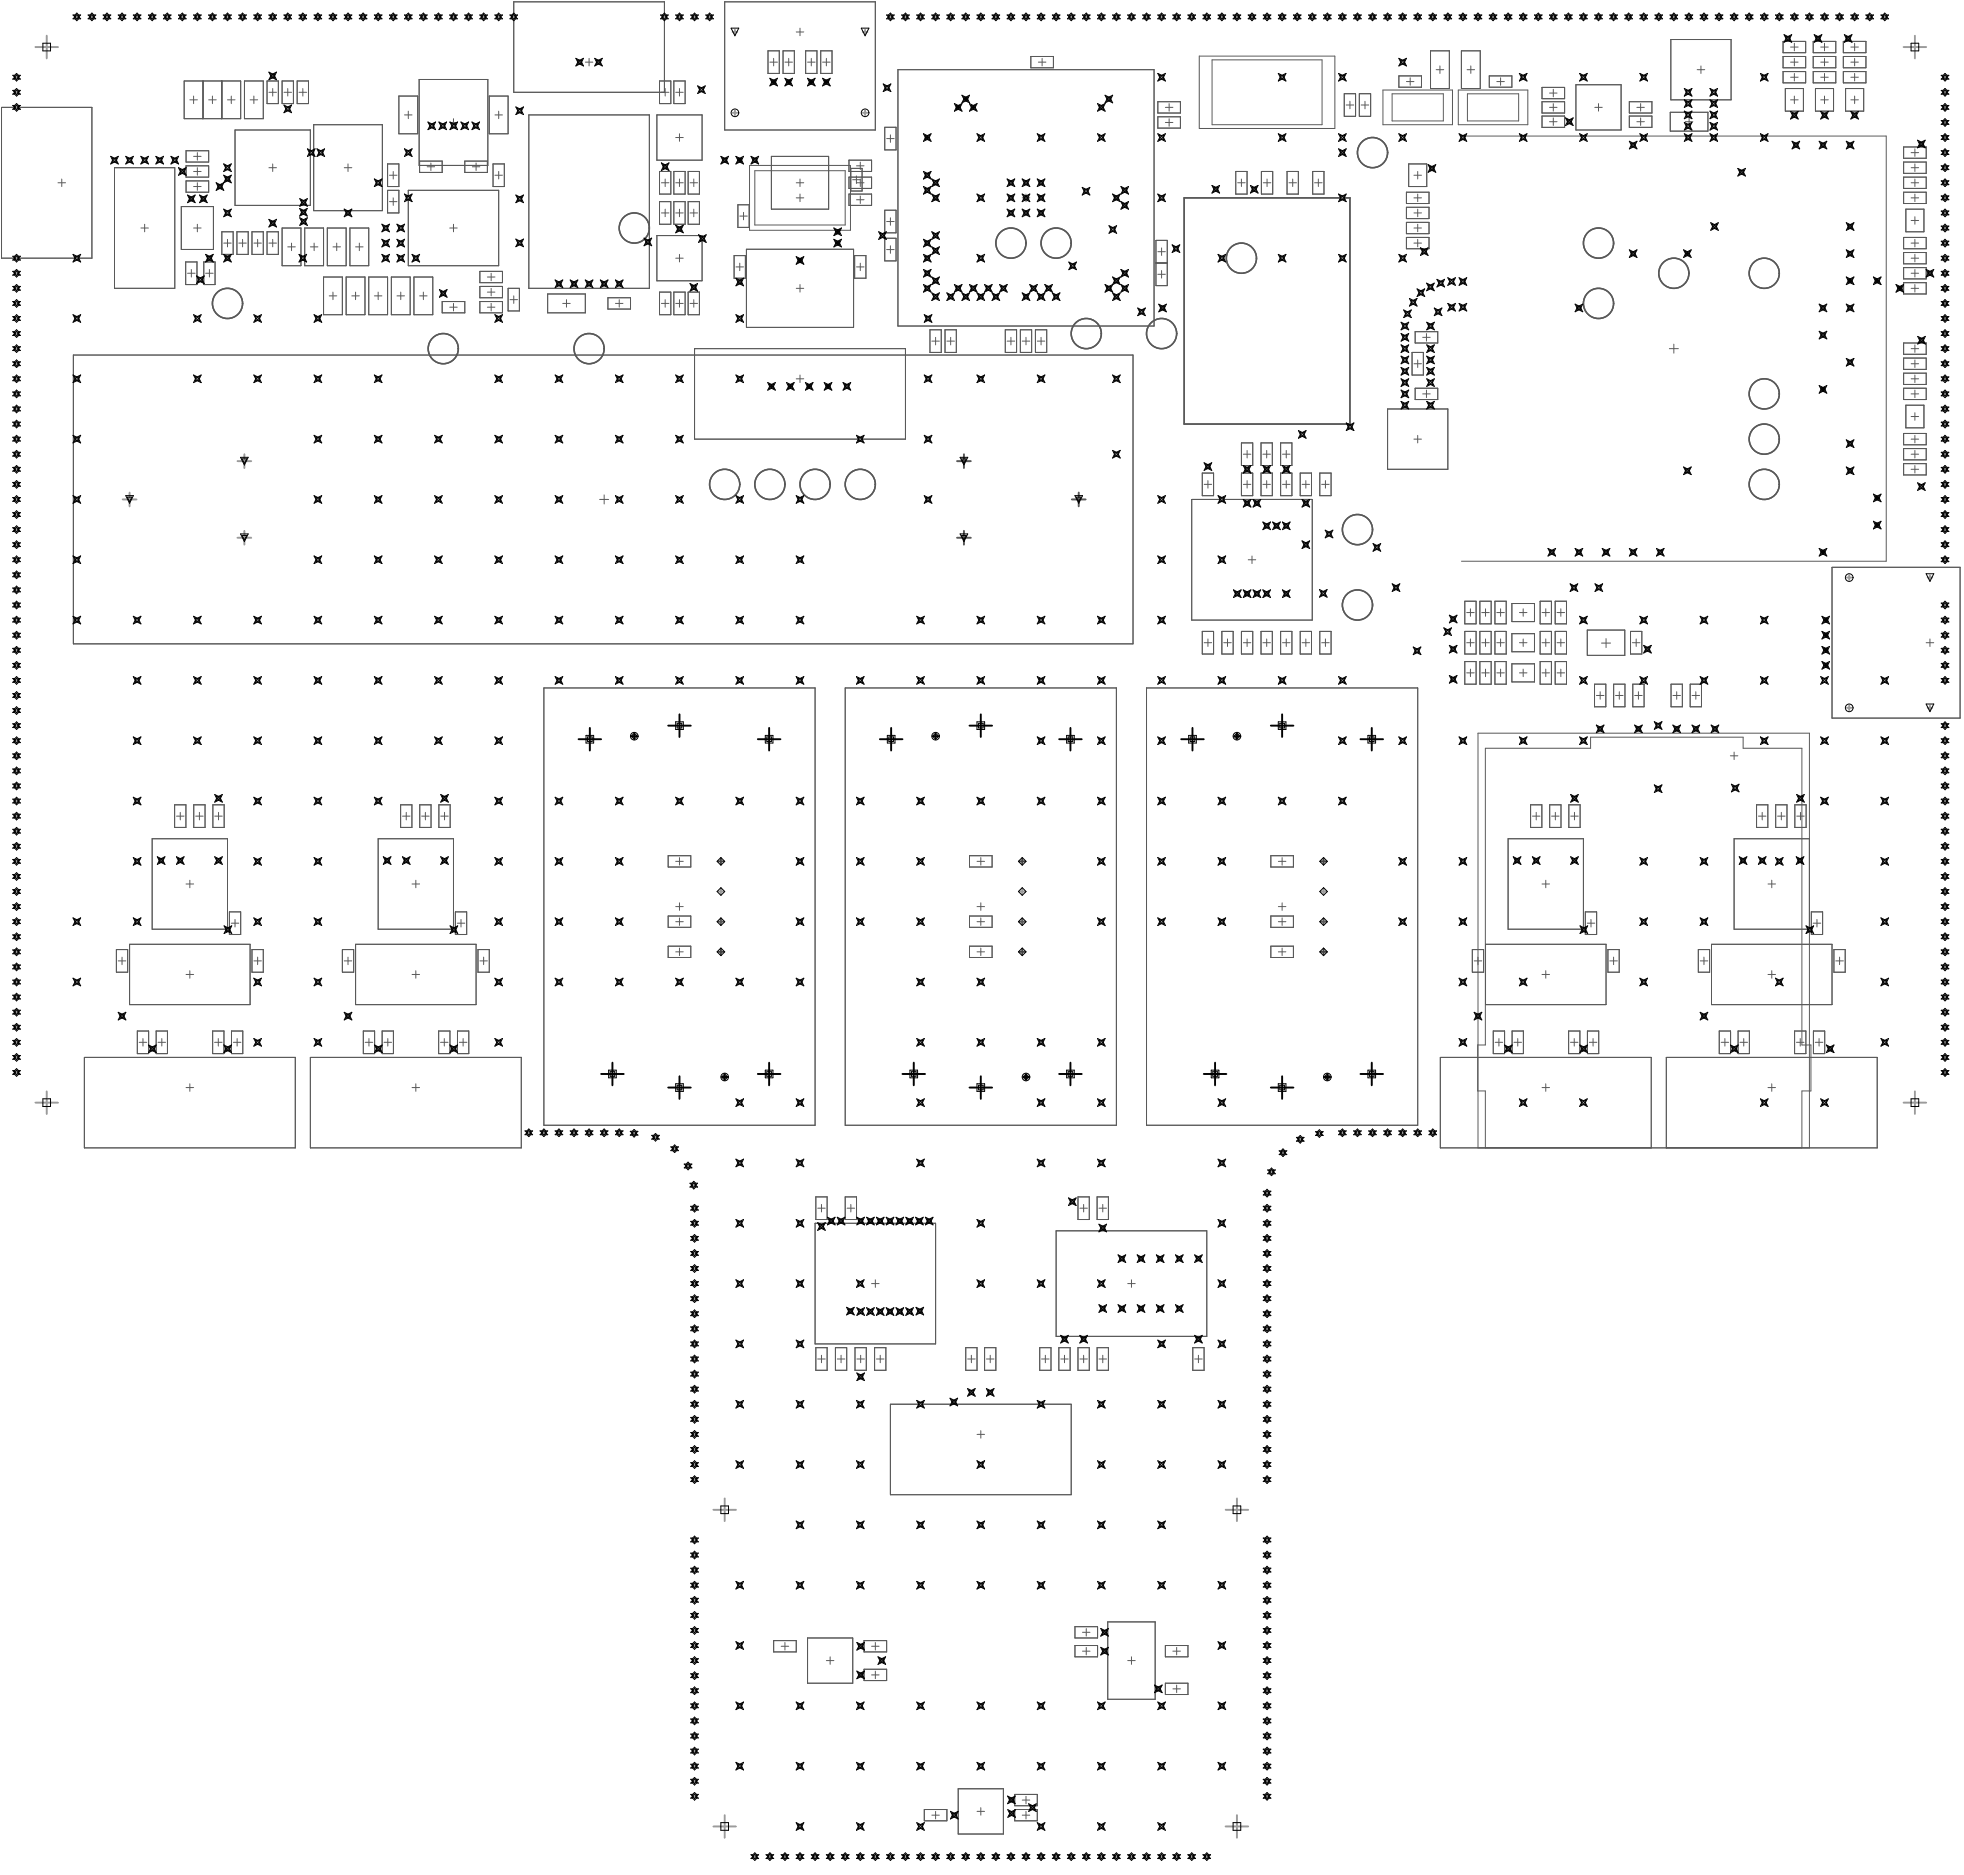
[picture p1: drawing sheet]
<svg xmlns="http://www.w3.org/2000/svg" width="434mm" height="414mm" viewBox="0 0 434 414" stroke-linecap="round" stroke-linejoin="round" font-family="sans-serif">
<g fill="none" stroke="#5a5a5a" stroke-width=".22">
<path d="M40.7 17.9h12.4v8.3h-12.4zM44.8 17.9v8.3M49 17.9v8.3M54 17.9h4.1v8.3h-4.1zM59 17.9h2.4v5h-2.4zM60.2 19.5v1.7M62.3 17.9h2.5v5h-2.5zM63.5 19.5v1.7M65.6 17.9h2.5v5h-2.5zM66.9 19.5v1.7M92.5 17.5h15.2v19h-15.2zM129.2 13.7h1.7"/>
<path d="M130 12.9v1.6M145.6 17.9h2.5v5h-2.5zM146.8 19.5v1.7M148.8 17.9h2.4v5h-2.4zM150 19.5v1.7M160 .4h33.2v28.3h-33.2zM169.5 11.2h2.5v5h-2.5zM170 13.7h1.6M170.8 12.9v1.6M172.9 11.2h2.5v5h-2.5zM173.3 13.7h1.6M174.1 12.9v1.6"/>
<path d="M175.8 7.1h1.6M176.6 6.2v1.7M177.9 11.2h2.4v5h-2.4zM178.3 13.7h1.6M179.1 12.9v1.6M181.2 11.2h2.5v5h-2.5zM181.6 13.7h1.7M182.4 12.9v1.6M198.2 15.4h56.6v56.6h-56.6zM227.6 12.5h4.9v2.5h-4.9zM229.2 13.7h1.7M230.1 12.9v1.6"/>
<path d="M264.7 12.4h30v16h-30zM267.6 13.2h24.2v14.3h-24.2zM305.3 19.9h15.3v7.6h-15.3zM308.8 16.8h5v2.4h-5zM310.5 18h1.6M311.3 17.2v1.6M315.8 11.2h4.2v8.3h-4.2zM317 15.4h1.7M317.9 14.5v1.7M321.9 19.9h15.4v7.6h-15.4zM322.6 11.2h4.2v8.3h-4.2zM323.9 15.4h1.6"/>
<path d="M324.7 14.5v1.7M328.8 16.8h5v2.4h-5zM330.4 18h1.7M331.3 17.2v1.6M340.4 19.3h5v2.5h-5zM342.9 19.7v1.7M347.9 18.7h10v10h-10zM368.8 8.7h13.3v13.3h-13.3zM374.7 15.4h1.6M375.5 14.5v1.7M393.6 12.5h5v2.5h-5zM393.6 9.1h5v2.5h-5z"/>
<path d="M393.6 15.8h5v2.5h-5zM394.1 19.5h4v5h-4zM395.3 13.7h1.6M395.3 10.4h1.6M395.3 17h1.6M396.1 9.6v1.6M396.1 12.9v1.6M396.1 16.2v1.7M400.3 12.5h5v2.5h-5zM400.3 9.1h5v2.5h-5zM400.3 15.8h5v2.5h-5zM400.8 19.5h4v5h-4z"/>
<path d="M401.9 13.7h1.7M401.9 10.4h1.7M401.9 17h1.7M402.8 9.6v1.6M402.8 12.9v1.6M402.8 16.2v1.7M406.9 12.5h5v2.5h-5zM406.9 9.1h5v2.5h-5zM406.9 15.8h5v2.5h-5zM407.4 19.5h4v5h-4zM408.6 13.7h1.7M408.6 10.4h1.7"/>
<path d="M408.6 17h1.7M409.4 9.6v1.6M409.4 12.9v1.6M409.4 16.2v1.7M.3 23.7h20v33.3h-20zM13.6 39.5v1.7M25.3 37h13.3v26.6h-13.3zM41.1 36.6h5v2.5h-5zM41.1 39.9h5v2.5h-5zM41.1 33.3h5v2.5h-5zM41.9 22h1.7M42.7 34.5h1.7"/>
<path d="M42.7 37.8h1.7M42.7 21.2v1.7M43.6 33.7v1.6M43.6 37v1.7M46.1 22h1.6M46.9 21.2v1.7M50.2 22h1.7M51.1 21.2v1.7M51.9 28.7h16.6v16.6h-16.6zM55.2 22h1.7M56 21.2v1.7M59.4 37h1.6"/>
<path d="M59.4 20.4h1.6M60.2 36.2v1.6M62.7 20.4h1.7M66 20.4h1.7M69.2 27.5h15.2v19h-15.2zM76 37h1.7M76.8 36.2v1.6M85.6 36.2h2.5v5h-2.5zM86 38.7h1.6M86.8 37.8v1.7M88.1 21.2h4.1v8.3h-4.1zM89.3 25.4h1.7"/>
<path d="M90.1 24.5v1.7M92.6 35.6h5v2.5h-5zM94.3 36.8h1.7M95.1 36v1.6M99.3 27h1.6M100.1 26.2v1.7M102.6 35.6h5v2.5h-5zM104.3 36.8h1.6M105.1 36v1.6M108 21.2h4.2v8.3h-4.2zM108.8 36.2h2.5v5h-2.5zM109.3 38.7h1.6"/>
<path d="M109.3 25.4h1.6M110.1 24.5v1.7M110.1 37.8v1.7M116.7 25.4h26.6v38.2h-26.6zM145 25.4h10v9.9h-10zM145.6 37.8h2.5v5h-2.5zM146.7 20.4v-20h-33.3v20h34.3M146.8 39.5v1.7M148.8 37.8h2.4v5h-2.4zM149.2 20.4h1.6M149.2 30.4h1.6M150 29.5v1.7"/>
<path d="M150 39.5v1.7M151.9 37.8h2.5v5h-2.5zM153.2 39.5v1.7M165.5 36.5h22.2v14.3h-22.2zM166.6 37.7h20v12h-20zM170.3 34.5h12.6v11.7h-12.6zM176.6 39.5v1.7M187.4 35.3h5v2.5h-5zM187.4 39.1h5v2.5h-5zM187.8 37.2h2.5v5h-2.5zM188.2 39.7h1.7M189.1 38.8v1.7"/>
<path d="M189.1 36.6h1.6M189.9 35.8v1.6M189.9 39.5v1.7M195.3 28.1h2.5v5h-2.5zM195.7 30.6h1.7M196.6 29.8v1.6M255.6 22.5h5v2.4h-5zM255.6 25.8h5v2.5h-5zM257.3 23.7h1.6M257.3 27h1.6M258.1 22.9v1.6M258.1 26.2v1.7"/>
<path d="M272.8 37.8h2.5v5h-2.5zM274 39.5v1.7M278.5 37.8h2.5v5h-2.5zM279.7 39.5v1.7M284.1 37.8h2.5v5h-2.5zM285.4 39.5v1.7M289.8 37.8h2.5v5h-2.5zM291 39.5v1.7M296.8 20.7h2.4v5h-2.4zM297.2 23.2h1.6M298 22.3v1.7M300.1 20.7h2.5v5h-2.5z"/>
<path d="M300.5 23.2h1.7M301.3 22.3v1.7M307.3 20.7h11.3v6h-11.3zM311 36.2h4v5h-4zM312.1 38.7h1.7M313 37.8v1.7M322.6 30h93.8v93.9h-93.8M323.9 20.7h11.4v6h-11.4zM340.4 25.6h5v2.5h-5zM340.4 22.5h5v2.4h-5zM342.1 26.9h1.6M342.1 23.7h1.6"/>
<path d="M342.1 20.5h1.6M342.9 22.9v1.6M342.9 26v1.7M352 23.7h1.7M352.9 22.9v1.6M359.7 22.5h5v2.4h-5zM359.7 25.6h5v2.5h-5zM361.3 26.9h1.7M361.3 23.7h1.7M362.2 22.9v1.6M362.2 26v1.7M368.7 24.8h8.3v4.1h-8.3z"/>
<path d="M372 26.9h1.7M372.9 26v1.7M395.3 22h1.6M396.1 21.2v1.7M401.9 22h1.7M402.8 21.2v1.7M408.6 22h1.7M409.4 21.2v1.7M420.2 39.1h5v2.5h-5zM420.2 32.4h5v2.5h-5zM420.2 35.8h5v2.5h-5zM421.9 37h1.7"/>
<path d="M421.9 33.7h1.7M422.7 32.9v1.6M422.7 36.2v1.6M422.7 39.5v1.7M12.8 40.3h1.7M31.1 50.3h1.7M31.9 49.5v1.7M40 45.6h7.1v9.5h-7.1zM41 57.8h2.5v5h-2.5zM42.2 59.5v1.6M42.7 41.2h1.7M42.7 50.3h1.7"/>
<path d="M43.6 40.3v1.7M43.6 49.5v1.7M45 57.8h2.5v5h-2.5zM46.2 59.5v1.6M49 51.2h2.5v4.9h-2.5zM49.4 53.7h1.7M50.2 52.8v1.7M52.3 51.2h2.5v4.9h-2.5zM52.7 53.7h1.7M53.5 52.8v1.7M55.6 51.2h2.5v4.9h-2.5zM56 53.7h1.7"/>
<path d="M56.9 52.8v1.7M59 51.2h2.4v4.9h-2.4zM59.4 53.7h1.6M60.2 52.8v1.7M62.3 50.3h4.1v8.3h-4.1zM63.5 54.5h1.7M64.4 53.7v1.6M67.3 50.3h4.1v8.3h-4.1zM68.5 54.5h1.7M69.3 53.7v1.6M72.3 50.3h4.1v8.3h-4.1zM73.5 54.5h1.7"/>
<path d="M74.3 53.7v1.6M77.2 50.3h4.2v8.3h-4.2zM78.5 54.5h1.7M79.3 53.7v1.6M85.6 42h2.5v5h-2.5zM86 44.5h1.6M86.8 43.7v1.6M90.1 42h20v16.6h-20zM99.3 50.3h1.6M100.1 49.5v1.7M105.9 59.9h5v2.5h-5zM145 52h10v10h-10z"/>
<path d="M145.6 44.5h2.5v5h-2.5zM146 40.3h1.7M146 47h1.7M146.8 46.2v1.6M148.8 44.5h2.4v5h-2.4zM149.2 40.3h1.6M149.2 57h1.6M149.2 47h1.6M150 46.2v1.6M150 56.1v1.7M151.9 44.5h2.5v5h-2.5zM152.3 40.3h1.7"/>
<path d="M152.3 47h1.7M153.2 46.2v1.6M162.1 56.4h2.4v5h-2.4zM162.5 58.9h1.6M162.9 45.2h2.5v5h-2.5zM163.3 58.1v1.6M163.3 47.7h1.7M164.1 46.9v1.6M164.8 55h23.6v17.3h-23.6zM175.8 40.3h1.6M175.8 43.7h1.6M176.6 42.8v1.7"/>
<path d="M187.4 42.8h5v2.5h-5zM188.7 56.4h2.5v5h-2.5zM189.1 44.1h1.6M189.1 40.3h1.6M189.1 58.9h1.6M189.9 43.3v1.6M189.9 58.1v1.6M195.3 46.4h2.5v5h-2.5zM195.3 52.6h2.5v5h-2.5zM195.7 55.1h1.7M195.7 48.9h1.7M196.6 48.1v1.6"/>
<path d="M196.6 54.2v1.7M225.7 43.7h1.6M226.5 42.8v1.7M255.2 58h2.5M255.2 53.1h2.5v9.9h-2.5zM255.6 55.5h1.7M256.4 54.7v1.7M256.4 59.7v1.7M273.2 40.3h1.7M278.9 40.3h1.6M284.5 40.3h1.7M290.2 40.3h1.7"/>
<path d="M310.5 42.4h5v2.5h-5zM310.5 52.4h5v2.5h-5zM310.5 45.7h5v2.5h-5zM310.5 49.1h5v2.5h-5zM312.1 43.7h1.7M312.1 53.7h1.7M312.1 47h1.7M312.1 50.3h1.7M313 42.8v1.7M313 46.2v1.6M313 49.5v1.7M313 52.8v1.7"/>
<path d="M420.2 42.4h5v2.5h-5zM420.2 52.4h5v2.5h-5zM420.2 55.7h5v2.5h-5zM420.2 59.1h5v2.5h-5zM420.7 46.2h4v5h-4zM421.9 40.3h1.7M421.9 48.7h1.7M421.9 43.7h1.7M421.9 57h1.7M421.9 53.7h1.7M422.7 42.8v1.7M422.7 47.8v1.7"/>
<path d="M422.7 52.8v1.7M422.7 56.1v1.7M422.7 59.5v1.6M16.2 78.4h233.9v63.7h-233.9zM41.4 60.3h1.7M45.4 60.3h1.7M71.4 61.1h4.2v8.4h-4.2zM72.7 65.3h1.6M73.5 64.5v1.6M76.4 61.1h4.2v8.4h-4.2zM77.7 65.3h1.6M78.5 64.5v1.6"/>
<path d="M81.4 61.1h4.2v8.4h-4.2zM82.6 65.3h1.7M83.5 64.5v1.6M86.4 61.1h4.1v8.4h-4.1zM87.6 65.3h1.7M88.5 64.5v1.6M91.4 61.1h4.1v8.4h-4.1zM92.6 65.3h1.7M93.5 64.5v1.6M97.6 66.5h5v2.5h-5zM99.3 67.8h1.6M100.1 67v1.6"/>
<path d="M105.9 66.5h5v2.5h-5zM105.9 63.2h5v2.5h-5zM107.6 61.1h1.7M107.6 67.8h1.7M107.6 64.5h1.7M108.4 60.3v1.7M108.4 63.6v1.7M108.4 67v1.6M112.2 63.6h2.5v5h-2.5zM112.6 66.1h1.6M113.4 65.3v1.7M120.9 64.9h8.3v4.1h-8.3z"/>
<path d="M124.2 67h1.7M125.1 66.1v1.7M134.2 65.7h5v2.5h-5zM135.9 67h1.6M136.7 66.1v1.7M145.6 64.5h2.5v5h-2.5zM146 67h1.7M146.8 66.1v1.7M148.8 64.5h2.4v5h-2.4zM149.2 67h1.6M150 66.1v1.7M151.9 64.5h2.5v5h-2.5z"/>
<path d="M152.3 67h1.7M153.2 66.1v1.7M153.3 76.9h46.6v20h-46.6zM175.8 63.6h1.6M176.6 62.8v1.7M205.3 72.8h2.5v5h-2.5zM205.7 75.3h1.7M206.5 74.5v1.6M208.6 72.8h2.5v5h-2.5zM209 75.3h1.7M209.9 74.5v1.6M221.9 72.8h2.5v5h-2.5z"/>
<path d="M222.3 75.3h1.7M223.2 74.5v1.6M225.2 72.8h2.5v5h-2.5zM225.7 75.3h1.6M226.5 74.5v1.6M228.6 72.8h2.5v5h-2.5zM229 75.3h1.7M229.8 74.5v1.6M255.6 60.5h1.7M311.7 77.8h2.5v5h-2.5zM312.4 73.2h5v2.5h-5zM313 79.4v1.7"/>
<path d="M314.1 74.5h1.6M314.9 73.6v1.7M368.5 76.9h2M369.5 75.9v2M420.2 62.4h5v2.5h-5zM420.2 75.7h5v2.5h-5zM420.2 79h5v2.5h-5zM421.9 76.9h1.7M421.9 60.3h1.7M421.9 63.6h1.7M422.7 62.8v1.7M422.7 76.1v1.7"/>
<path d="M422.7 79.4v1.7M175.8 83.6h1.6M176.6 82.8v1.6M274.1 97.7h2.5v5h-2.5zM275.3 99.4v1.7M278.4 97.7h2.5v5h-2.5zM279.6 99.4v1.7M282.7 97.7h2.5v5h-2.5zM284 99.4v1.7M306.3 90.3h13.3v13.3h-13.3zM312.1 96.9h1.7M312.1 80.3h1.7"/>
<path d="M312.4 85.7h5v2.5h-5zM313 96.1v1.6M314.1 86.9h1.6M314.9 86.1v1.7M420.2 82.4h5v2.5h-5zM420.2 85.7h5v2.5h-5zM420.2 95.7h5v2.5h-5zM420.2 99h5v2.5h-5zM420.7 89.4h4v5h-4zM421.9 83.6h1.7M421.9 96.9h1.7M421.9 80.3h1.7"/>
<path d="M421.9 91.9h1.7M421.9 86.9h1.7M422.7 82.8v1.6M422.7 86.1v1.7M422.7 91.1v1.7M422.7 96.1v1.6M422.7 99.4v1.7M132.4 110.2h2M133.4 109.2v2M263.1 110.2h26.6v26.7h-26.6zM265.4 104.4h2.5v5h-2.5zM265.8 106.9h1.7"/>
<path d="M266.7 106.1v1.6M274.1 104.4h2.5v5h-2.5zM274.5 100.2h1.6M274.5 106.9h1.6M275.3 106.1v1.6M278.4 104.4h2.5v5h-2.5zM278.8 100.2h1.7M278.8 106.9h1.7M279.6 106.1v1.6M282.7 104.4h2.5v5h-2.5zM283.1 100.2h1.7M283.1 106.9h1.7"/>
<path d="M284 106.1v1.6M287 104.4h2.5v5h-2.5zM287.4 106.9h1.7M288.3 106.1v1.6M291.4 104.4h2.4v5h-2.4zM291.8 106.9h1.6M292.6 106.1v1.6M420.2 102.3h5v2.5h-5zM421.9 103.6h1.7M421.9 100.2h1.7M422.7 102.7v1.7M265.4 139.3h2.5v5h-2.5z"/>
<path d="M269.7 139.3h2.5v5h-2.5zM274.1 139.3h2.5v5h-2.5zM275.6 123.5h1.6M276.4 122.7v1.7M278.4 139.3h2.5v5h-2.5zM282.7 139.3h2.5v5h-2.5zM287 139.3h2.5v5h-2.5zM291.4 139.3h2.4v5h-2.4zM323.4 139.3h2.5v5h-2.5zM323.4 132.7h2.5v5h-2.5zM323.8 135.2h1.6M324.6 134.4v1.6"/>
<path d="M326.7 139.3h2.5v5h-2.5zM326.7 132.7h2.5v5h-2.5zM327.1 135.2h1.7M327.9 134.4v1.6M330 139.3h2.5v5h-2.5zM330 132.7h2.5v5h-2.5zM330.4 135.2h1.7M331.3 134.4v1.6M333.8 133.2h4.9v4h-4.9zM333.8 139.8h4.9v4h-4.9zM335.4 135.2h1.7M336.2 134.4v1.6"/>
<path d="M340 139.3h2.5v5h-2.5zM340 132.7h2.5v5h-2.5zM340.4 135.2h1.7M341.2 134.4v1.6M343.3 139.3h2.5v5h-2.5zM343.3 132.7h2.5v5h-2.5zM343.7 135.2h1.7M344.6 134.4v1.6M350.4 139.1h8.3v5.5h-8.3zM359.9 139.3h2.5v5h-2.5zM404.4 125.2h28.3v33.3h-28.3zM120.1 151.8h59.8v96.5h-59.8z"/>
<path d="M186.6 151.8h59.9v96.5h-59.9zM253.1 151.8h59.9v96.5h-59.9zM265.8 141.8h1.7M266.7 141v1.7M270.1 141.8h1.7M271 141v1.7M274.5 141.8h1.6M275.3 141v1.7M278.8 141.8h1.7M279.6 141v1.7M283.1 141.8h1.7M284 141v1.7"/>
<path d="M287.4 141.8h1.7M288.3 141v1.7M291.8 141.8h1.6M292.6 141v1.7M323.4 146h2.5v5h-2.5zM323.8 141.8h1.6M323.8 148.5h1.6M324.6 141v1.7M324.6 147.7v1.6M326.7 146h2.5v5h-2.5zM327.1 141.8h1.7M327.1 148.5h1.7"/>
<path d="M327.9 141v1.7M327.9 147.7v1.6M330 146h2.5v5h-2.5zM330.4 141.8h1.7M330.4 148.5h1.7M331.3 141v1.7M331.3 147.7v1.6M333.8 146.5h4.9v4h-4.9zM335.4 141.8h1.7M335.4 148.5h1.7M336.2 141v1.7M336.2 147.7v1.6"/>
<path d="M340 146h2.5v5h-2.5zM340.4 141.8h1.7M340.4 148.5h1.7M341.2 141v1.7M341.2 147.7v1.6M343.3 146h2.5v5h-2.5zM343.7 141.8h1.7M343.7 148.5h1.7M344.6 141v1.7M344.6 147.7v1.6M352 151h2.5v5h-2.5zM352.4 153.5h1.7"/>
<path d="M353.2 152.7v1.6M353.5 141.9h2M354.5 140.9v2M356.2 151h2.5v5h-2.5zM356.6 153.5h1.7M357.5 152.7v1.6M360.4 141.8h1.6M360.4 151h2.5v5h-2.5zM360.9 153.5h1.6M361.2 141v1.7M361.7 152.7v1.6M368.9 151h2.5v5h-2.5z"/>
<path d="M369.3 153.5h1.7M370.1 152.7v1.6M373.1 151h2.5v5h-2.5zM373.5 153.5h1.7M374.4 152.7v1.6M425.2 141.8h1.7M426 141v1.7M38.5 177.6h2.5v5h-2.5zM39.8 179.3v1.6M42.8 177.6h2.5v5h-2.5zM44 179.3v1.6M47 177.6h2.5v5h-2.5z"/>
<path d="M48.2 179.3v1.6M88.4 177.6h2.5v5h-2.5zM89.7 179.3v1.6M92.7 177.6h2.5v5h-2.5zM93.9 179.3v1.6M96.9 177.6h2.5v5h-2.5zM98.1 179.3v1.6M337.9 177.6h2.5v5h-2.5zM339.1 179.3v1.6M342.1 177.6h2.5v5h-2.5zM343.4 179.3v1.6M346.3 177.6h2.5v5h-2.5z"/>
<path d="M347.6 179.3v1.6M382 166.8h1.6M382.8 166v1.6M387.8 177.6h2.5v5h-2.5zM389 179.3v1.6M392 177.6h2.5v5h-2.5zM393.2 179.3v1.6M396.2 177.6h2.5v5h-2.5zM397.5 179.3v1.6M33.6 185.1h16.6v20h-16.6zM39 180.1h1.6M41.1 195.1h1.6"/>
<path d="M41.9 194.3v1.6M43.2 180.1h1.7M47.4 180.1h1.7M83.5 185.1h16.6v20h-16.6zM88.9 180.1h1.6M91 195.1h1.6M91.8 194.3v1.6M93.1 180.1h1.6M97.3 180.1h1.7M147.5 188.9h5v2.4h-5zM149.2 190.1h1.6M150 189.3v1.6"/>
<path d="M150 199.3v1.6M214 188.9h5v2.4h-5zM215.7 190.1h1.6M216.5 189.3v1.6M216.5 199.3v1.6M280.5 188.9h5v2.4h-5zM282.2 190.1h1.7M283 189.3v1.6M283 199.3v1.6M332.9 185.1h16.7v20h-16.7zM338.3 180.1h1.7M340.4 195.1h1.7"/>
<path d="M341.2 194.3v1.6M342.5 180.1h1.7M346.7 180.1h1.7M388.2 180.1h1.6M390.3 195.1h1.7M391.1 194.3v1.6M392.4 180.1h1.7M396.6 180.1h1.7M399.4 185.1h-16.6v20h16.6M25.7 209.6h2.5v5h-2.5zM26.1 212.1h1.7M26.9 211.2v1.7"/>
<path d="M28.6 208.4h26.6v13.3h-26.6zM41.1 215.1h1.6M41.9 214.2v1.7M50.6 201.2h2.5v5h-2.5zM51.1 203.7h1.6M51.9 202.9v1.7M55.6 209.6h2.5v5h-2.5zM56 212.1h1.7M56.9 211.2v1.7M75.6 209.6h2.5v5h-2.5zM76 212.1h1.7M76.8 211.2v1.7"/>
<path d="M78.5 208.4h26.6v13.3h-26.6zM91 215.1h1.6M91.8 214.2v1.7M100.5 201.2h2.5v5h-2.5zM100.9 203.7h1.7M101.8 202.9v1.7M105.5 209.6h2.5v5h-2.5zM105.9 212.1h1.7M106.8 211.2v1.7M147.5 202.2h5v2.5h-5zM147.5 208.8h5v2.5h-5zM149.2 203.4h1.6"/>
<path d="M149.2 210.1h1.6M149.2 200.1h1.6M150 202.6v1.6M150 209.2v1.7M214 202.2h5v2.5h-5zM214 208.8h5v2.5h-5zM215.7 203.4h1.6M215.7 210.1h1.6M215.7 200.1h1.6M216.5 202.6v1.6M216.5 209.2v1.7M280.5 202.2h5v2.5h-5z"/>
<path d="M280.5 208.8h5v2.5h-5zM282.2 203.4h1.7M282.2 210.1h1.7M282.2 200.1h1.7M283 202.6v1.6M283 209.2v1.7M325 209.6h2.5v5h-2.5zM325.4 212.1h1.7M327.9 208.4h26.6v13.3h-26.6zM340.4 215.1h1.7M341.2 214.2v1.7M350 201.2h2.5v5h-2.5z"/>
<path d="M350.4 203.7h1.6M351.2 202.9v1.7M355 209.6h2.5v5h-2.5zM355.4 212.1h1.6M356.2 211.2v1.7M374.9 209.6h2.5v5h-2.5zM375.3 212.1h1.7M376.2 211.2v1.7M377.8 208.4h26.6v13.3h-26.6zM390.3 215.1h1.7M391.1 214.2v1.7M399.9 201.2h2.5v5h-2.5z"/>
<path d="M400.3 203.7h1.6M401.1 202.9v1.7M404.8 209.6h2.5v5h-2.5zM405.3 212.1h1.6M406.1 211.2v1.7M18.6 233.4h46.6v19.9h-46.6zM30.3 227.5h2.5v5h-2.5zM30.7 230h1.7M31.6 229.2v1.7M34.5 227.5h2.5v5h-2.5zM34.9 230h1.7M35.7 229.2v1.7"/>
<path d="M41.9 239.2v1.7M46.9 227.5h2.5v5h-2.5zM47.4 230h1.6M48.2 229.2v1.7M51.1 227.5h2.5v5h-2.5zM51.5 230h1.7M52.3 229.2v1.7M68.5 233.4h46.6v19.9h-46.6zM80.2 227.5h2.5v5h-2.5zM80.6 230h1.7M81.5 229.2v1.7M84.4 227.5h2.5v5h-2.5z"/>
<path d="M84.8 230h1.6M85.6 229.2v1.7M91.8 239.2v1.7M96.8 227.5h2.5v5h-2.5zM97.2 230h1.7M98.1 229.2v1.7M101 227.5h2.5v5h-2.5zM101.4 230h1.7M102.2 229.2v1.7M329.6 227.5h2.5v5h-2.5zM330.1 230h1.6M330.9 229.2v1.7"/>
<path d="M333.8 227.5h2.5v5h-2.5zM334.2 230h1.7M335.1 229.2v1.7M341.2 239.2v1.7M346.3 227.5h2.5v5h-2.5zM346.7 230h1.7M347.5 229.2v1.7M350.4 227.5h2.5v5h-2.5zM350.8 230h1.7M351.7 229.2v1.7M379.5 227.5h2.5v5h-2.5zM380 230h1.6"/>
<path d="M380.8 229.2v1.7M383.7 227.5h2.5v5h-2.5zM384.1 230h1.7M384.9 229.2v1.7M391.1 239.2v1.7M396.2 227.5h2.5v5h-2.5zM396.6 230h1.6M397.4 229.2v1.7M400.3 227.5h2.5v5h-2.5zM400.7 230h1.7M401.6 229.2v1.7M41.1 240h1.6"/>
<path d="M91 240h1.6M326.3 253.3v-91.5h73.1v91.5M327.9 253.3v-12.5h-1.7v-10.2h1.7v-65.5h23.2v-2.4h33.7v2.4h13v65.5h2v10.2h-2v12.5M340.4 240h1.7M364.5 253.3v-19.9h-46.5v19.9h96.4v-19.9h-46.6v19.9M390.3 240h1.7M179.9 270h26.6v26.6h-26.6zM180.1 264.2h2.5v4.9h-2.5zM180.5 266.6h1.7M181.3 265.8v1.7M186.6 264.2h2.5v4.9h-2.5zM187 266.6h1.7"/>
<path d="M187.8 265.8v1.7M233.1 271.6h33.3v23.3h-33.3zM238 264.2h2.5v4.9h-2.5zM238.4 266.6h1.6M239.2 265.8v1.7M242.2 264.2h2.5v4.9h-2.5zM242.6 266.6h1.7M243.4 265.8v1.7M180.1 297.4h2.5v5h-2.5zM180.5 299.9h1.7M181.3 299.1v1.7M184.4 297.4h2.5v5h-2.5z"/>
<path d="M184.8 299.9h1.7M185.7 299.1v1.7M188.7 297.4h2.5v5h-2.5zM189.2 299.9h1.6M190 299.1v1.7M192.4 283.3h1.7M193.1 297.4h2.5v5h-2.5zM193.2 282.5v1.6M193.5 299.9h1.6M194.3 299.1v1.7M213.2 297.4h2.5v5h-2.5zM213.6 299.9h1.7"/>
<path d="M214.4 299.1v1.7M217.3 297.4h2.5v5h-2.5zM217.8 299.9h1.6M218.6 299.1v1.7M229.5 297.4h2.5v5h-2.5zM229.9 299.9h1.7M230.8 299.1v1.7M233.7 297.4h2.5v5h-2.5zM234.2 299.9h1.6M235 299.1v1.7M238 297.4h2.5v5h-2.5zM238.4 299.9h1.6"/>
<path d="M239.2 299.1v1.7M242.2 297.4h2.5v5h-2.5zM242.6 299.9h1.7M243.4 299.1v1.7M248.9 283.3h1.7M249.8 282.5v1.6M263.3 297.4h2.5v5h-2.5zM263.7 299.9h1.7M264.6 299.1v1.7M196.6 309.9h39.9v20h-39.9zM215.7 316.6h1.6M216.5 315.7v1.7"/>
<path d="M237.3 359h5v2.5h-5zM239.8 359.4v1.7M244.5 358h10.5v17h-10.5zM170.8 362.1h5v2.5h-5zM172.4 363.3h1.7M173.3 362.5v1.7M178.3 361.5h9.9v10h-9.9zM182.4 366.5h1.7M183.3 365.7v1.6M190.7 362.1h5v2.5h-5zM190.7 368.4h5v2.5h-5zM192.4 363.3h1.7"/>
<path d="M192.4 369.7h1.7M193.2 362.5v1.7M193.2 368.8v1.7M237.3 363.2h5v2.5h-5zM239 360.2h1.6M239 364.4h1.6M239.8 363.6v1.6M248.9 366.5h1.7M249.8 365.7v1.6M257.3 371.5h4.9v2.5h-4.9zM257.3 363.2h4.9v2.5h-4.9zM258.9 364.4h1.7"/>
<path d="M258.9 372.7h1.7M259.8 363.6v1.6M259.8 371.9v1.7M204 399.4h5v2.4h-5zM206.5 399.8v1.6M211.5 394.8h10v10h-10zM215.7 399.8h1.6M216.5 398.9v1.7M224 399.4h5v2.4h-5zM224 396h5v2.5h-5zM225.7 397.3h1.6M226.5 396.4v1.7"/>
<path d="M226.5 399.8v1.6M205.7 400.6h1.7M225.7 400.6h1.6"/>
</g>
<g fill="none" stroke="#5a5a5a" stroke-width=".33">
<path d="M261.4 43.7h36.6v49.9h-36.6z"/>
<circle cx="303" cy="33.7" r="3.3"/>
<circle cx="140" cy="50.3" r="3.3"/>
<circle cx="223.2" cy="53.6" r="3.3"/>
<circle cx="233.1" cy="53.6" r="3.3"/>
<circle cx="274" cy="57" r="3.3"/>
<circle cx="352.9" cy="53.6" r="3.3"/>
<circle cx="50.2" cy="67" r="3.3"/>
<circle cx="97.8" cy="76.9" r="3.3"/>
<circle cx="130" cy="76.9" r="3.3"/>
<circle cx="239.8" cy="73.6" r="3.3"/>
<circle cx="256.4" cy="73.6" r="3.3"/>
<circle cx="352.9" cy="67" r="3.3"/>
<circle cx="369.5" cy="60.3" r="3.3"/>
<circle cx="389.5" cy="60.3" r="3.3"/>
<circle cx="389.5" cy="86.9" r="3.3"/>
<circle cx="389.5" cy="96.9" r="3.3"/>
<circle cx="160" cy="106.9" r="3.3"/>
<circle cx="170" cy="106.9" r="3.3"/>
<circle cx="179.9" cy="106.9" r="3.3"/>
<circle cx="189.9" cy="106.9" r="3.3"/>
<circle cx="299.7" cy="116.9" r="3.3"/>
<circle cx="389.5" cy="106.9" r="3.3"/>
<circle cx="299.7" cy="133.5" r="3.3"/>
</g>
<g fill="none" stroke="#999" stroke-width=".42">
<path d="M3.2 17h.9M3.7 16.6v.9M3.7 20v.8M7.8 10.4h5M10.3 7.9v5M16.5 3.7h.9M17 3.3v.8M19.9 3.7h.8M20.3 3.3v.8M23.2 3.7h.8M23.6 3.3v.8M26.5 3.7h.9"/>
<path d="M26.9 3.3v.8M29.9 3.7h.8M30.3 3.3v.8M33.2 3.7h.8M33.6 3.3v.8M36.5 3.7h.8M36.9 3.3v.8M39.8 3.7h.9M40.2 3.3v.8M43.2 3.7h.8M43.6 3.3v.8M46.5 3.7h.8"/>
<path d="M46.9 3.3v.8M49.8 3.7h.8M50.2 3.3v.8M53.1 3.7h.9M53.5 3.3v.8M56.5 3.7h.8M56.9 3.3v.8M59.8 3.7h.8M60.2 3.3v.8M63.1 3.7h.8M63.5 3.3v.8M66.4 3.7h.9"/>
<path d="M66.9 3.3v.8M69.8 3.7h.8M70.2 3.3v.8M73.1 3.7h.8M73.5 3.3v.8M76.4 3.7h.8M76.8 3.3v.8M79.7 3.7h.9M80.2 3.3v.8M83.1 3.7h.8M83.5 3.3v.8M86.4 3.7h.8"/>
<path d="M86.8 3.3v.8M89.7 3.7h.8M90.1 3.3v.8M93 3.7h.9M93.5 3.3v.8M96.4 3.7h.8M96.8 3.3v.8M99.7 3.7h.8M100.1 3.3v.8M103 3.7h.9M103.4 3.3v.8M106.3 3.7h.9"/>
<path d="M106.8 3.3v.8M109.7 3.7h.8M110.1 3.3v.8M113 3.7h.8M113.4 3.3v.8M146.3 3.7h.8M146.7 3.3v.8M149.6 3.7h.8M150 3.3v.8M152.9 3.7h.8M153.3 3.3v.8M154.5 19.8h.7"/>
<path d="M154.8 19.5v.6M156.2 3.7h.9M156.7 3.3v.8M161.7 7.1h1M162.2 6.6v1M190.5 7.1h1M191 6.6v1M195.5 19.4h.7M195.8 19v.7M196.1 3.7h.9M196.6 3.3v.8M199.5 3.7h.8"/>
<path d="M199.9 3.3v.8M202.8 3.7h.8M203.2 3.3v.8M206.1 3.7h.9M206.5 3.3v.8M209.4 3.7h.9M209.9 3.3v.8M212.8 3.7h.8M213.2 3.3v.8M216.1 3.7h.8M216.5 3.3v.8M219.4 3.7h.9"/>
<path d="M219.8 3.3v.8M222.8 3.7h.8M223.2 3.3v.8M226.1 3.7h.8M226.5 3.3v.8M229.4 3.7h.8M229.8 3.3v.8M232.7 3.7h.9M233.1 3.3v.8M236.1 3.7h.8M236.5 3.3v.8M239.4 3.7h.8"/>
<path d="M239.8 3.3v.8M242.7 3.7h.8M243.1 3.3v.8M246 3.7h.9M246.5 3.3v.8M249.4 3.7h.8M249.8 3.3v.8M252.7 3.7h.8M253.1 3.3v.8M256 3.7h.8M256.1 17h.7M256.4 3.3v.8"/>
<path d="M256.4 16.7v.7M259.3 3.7h.9M259.8 3.3v.8M262.7 3.7h.8M263.1 3.3v.8M266 3.7h.8M266.4 3.3v.8M269.3 3.7h.8M269.7 3.3v.8M272.6 3.7h.9M273.1 3.3v.8M276 3.7h.8"/>
<path d="M276.4 3.3v.8M279.3 3.7h.8M279.7 3.3v.8M282.6 3.7h.9M282.7 17h.7M283 3.3v.8M283 16.7v.7M285.9 3.7h.9M286.4 3.3v.8M289.3 3.7h.8M289.7 3.3v.8M292.6 3.7h.8"/>
<path d="M293 3.3v.8M295.9 3.7h.9M296 17h.7M296.3 3.3v.8M296.3 16.7v.7M299.2 3.7h.9M299.7 3.3v.8M302.6 3.7h.8M303 3.3v.8M305.9 3.7h.8M306.3 3.3v.8M309.2 3.7h.9"/>
<path d="M309.3 13.7h.7M309.6 3.3v.8M309.6 13.4v.6M312.6 3.7h.8M313 3.3v.8M315.9 3.7h.8M316.3 3.3v.8M319.2 3.7h.8M319.6 3.3v.8M322.5 3.7h.9M322.9 3.3v.8M325.9 3.7h.8"/>
<path d="M326.3 3.3v.8M329.2 3.7h.8M329.6 3.3v.8M332.5 3.7h.8M332.9 3.3v.8M335.8 3.7h.9M335.9 17h.7M336.2 3.3v.8M336.2 16.7v.7M339.2 3.7h.8M339.6 3.3v.8M342.5 3.7h.8"/>
<path d="M342.9 3.3v.8M345.8 3.7h.8M346.2 3.3v.8M349.1 3.7h.9M349.2 17h.7M349.6 3.3v.8M349.6 16.7v.7M352.5 3.7h.8M352.9 3.3v.8M355.8 3.7h.8M356.2 3.3v.8M359.1 3.7h.8"/>
<path d="M359.5 3.3v.8M362.4 3.7h.9M362.5 17h.7M362.9 3.3v.8M362.9 16.7v.7M365.8 3.7h.8M366.2 3.3v.8M369.1 3.7h.8M369.5 3.3v.8M372.4 3.7h.9M372.8 3.3v.8M375.7 3.7h.9"/>
<path d="M376.2 3.3v.8M379.1 3.7h.8M379.5 3.3v.8M382.4 3.7h.8M382.8 3.3v.8M385.7 3.7h.9M386.1 3.3v.8M389 3.7h.9M389.1 17h.7M389.5 3.3v.8M389.5 16.7v.7M392.4 3.7h.8"/>
<path d="M392.8 3.3v.8M395.7 3.7h.8M396.1 3.3v.8M399 3.7h.9M399.4 3.3v.8M402.4 3.7h.8M402.8 3.3v.8M405.7 3.7h.8M406.1 3.3v.8M409 3.7h.8M409.4 3.3v.8M412.3 3.7h.9"/>
<path d="M412.7 3.3v.8M415.7 3.7h.8M416.1 3.3v.8M420.2 10.4h5M422.7 7.9v5M429 17h.8M429.4 16.6v.9M429.4 20v.8M3.2 20.4h.9M3.2 23.7h.9M3.7 23.3v.8M24.9 35.3h.7"/>
<path d="M25.3 35v.7M28.3 35.3h.6M28.6 35v.7M31.6 35.3h.7M31.9 35v.7M34.9 35.3h.7M35.3 35v.7M38.2 35.3h.7M38.6 35v.7M49.9 37h.7M50.2 36.7v.6M63.2 24h.7"/>
<path d="M63.5 23.7v.7M68.4 33.7h.6M68.7 33.4v.6M70.5 33.7h.6M70.8 33.4v.6M89.8 33.7h.7M90.1 33.3v.7M95 27.8h.6M95.3 27.4v.7M97.4 27.8h.7M97.7 27.4v.7M99.8 27.8h.7"/>
<path d="M100.2 27.4v.7M102.3 27.8h.6M102.6 27.4v.7M104.7 27.8h.7M105 27.4v.7M114.4 24.4h.7M114.7 24.1v.7M161.7 24.9h1M162.2 24.4v1M190.5 24.9h1M191 24.4v1M216.2 30.4h.7"/>
<path d="M216.5 30v.7M229.5 30.4h.7M229.8 30v.7M242.8 30.4h.7M243.1 30v.7M256.1 30.4h.7M256.4 30v.7M282.7 30.4h.7M283 30v.7M296 30.4h.7M296.3 30v.7M309.3 30.4h.7"/>
<path d="M309.6 30v.7M322.6 30.4h.7M322.9 30v.7M335.9 30.4h.7M336.2 30v.7M349.2 30.4h.7M349.6 30v.7M362.5 30.4h.7M362.9 30v.7M372.3 30.4h.7M372.3 20.4h.7M372.3 22.9h.7"/>
<path d="M372.3 25.4h.7M372.3 27.9h.7M372.7 20v.7M372.7 22.5v.7M372.7 25v.7M372.7 27.5v.7M372.7 30v.7M378 30.4h.7M378 20.4h.7M378 22.9h.7M378 25.4h.7M378 27.9h.7"/>
<path d="M378.3 20v.7M378.3 22.5v.7M378.3 25v.7M378.3 27.5v.7M378.3 30v.7M389.1 30.4h.7M389.5 30v.7M429 30.4h.8M429 20.4h.8M429 37h.8M429 33.7h.8M429 23.7h.8"/>
<path d="M429 27h.8M429.4 23.3v.8M429.4 26.6v.8M429.4 29.9v.9M429.4 33.3v.8M429.4 36.6v.8M429.4 39.9v.9M3.2 57h.9M3.7 56.6v.8M3.7 59.9v.8M16.6 57h.7M17 56.6v.7"/>
<path d="M49.9 47h.7M50.2 46.7v.6M66.5 57h.7M66.9 56.6v.7M83.1 40.3h.7M83.5 40v.7M84.8 57h.7M84.8 50.3h.7M84.8 53.7h.7M85.1 50v.7M85.1 53.3v.7M85.1 56.6v.7"/>
<path d="M88.1 57h.7M88.1 50.3h.7M88.1 53.7h.7M88.5 50v.7M88.5 53.3v.7M88.5 56.6v.7M89.8 43.7h.7M90.1 43.3v.7M91.5 57h.6M91.8 56.6v.7M114.4 43.9h.7M114.4 53.6h.7"/>
<path d="M114.7 43.6v.6M114.7 53.3v.6M216.2 57h.7M216.2 43.7h.7M216.5 43.3v.7M216.5 56.6v.7M236.5 58.7h.6M236.8 58.3v.7M239.4 42.2h.7M239.7 41.9v.6M245.3 50.6h.7M245.7 50.3v.7"/>
<path d="M256.1 43.7h.7M256.4 43.3v.7M259.3 54.9h.6M259.6 54.5v.7M269.4 57h.7M269.7 56.6v.7M282.7 57h.7M283 56.6v.7M296 57h.7M296 43.7h.7M296.3 43.3v.7M296.3 56.6v.7"/>
<path d="M309.3 57h.7M309.6 56.6v.7M429 57h.8M429 43.7h.8M429 47h.8M429 40.3h.8M429 50.3h.8M429 53.7h.8M429.4 43.3v.8M429.4 46.6v.8M429.4 49.9v.8M429.4 53.2v.9"/>
<path d="M429.4 56.6v.8M429.4 59.9v.8M3.2 70.3h.9M3.2 76.9h.9M3.2 73.6h.9M3.2 67h.9M3.2 63.6h.9M3.2 60.3h.9M3.7 63.2v.9M3.7 66.5v.9M3.7 69.9v.8M3.7 73.2v.8"/>
<path d="M3.7 76.5v.9M3.7 79.9v.8M16.6 70.3h.7M17 70v.6M43.2 70.3h.7M43.6 70v.6M43.9 61.7h.7M44.2 61.4v.7M56.5 70.3h.7M56.9 70v.6M69.8 70.3h.7M70.2 70v.6"/>
<path d="M109.8 70.3h.6M110.1 70v.6M163 70.3h.6M163.3 70v.6M204.5 70.3h.7M204.9 70v.6M251.7 68.8h.6M252 68.5v.7M309.8 72h.7M309.8 74.5h.7M309.8 76.9h.7M309.8 79.4h.7"/>
<path d="M310.1 71.6v.7M310.1 74.1v.7M310.1 76.6v.7M310.1 79.1v.7M310.4 69.2h.6M310.7 68.9v.7M311.6 66.7h.7M312 66.4v.6M313.3 64.6h.7M313.7 64.3v.6M315.4 63.3h.7M315.5 72h.6"/>
<path d="M315.5 76.9h.6M315.5 79.4h.6M315.8 63v.7M315.8 71.6v.7M315.8 76.6v.7M315.8 79.1v.7M317.1 68.8h.7M317.5 68.5v.7M317.7 62.5h.7M318.1 62.2v.6M320.1 62.1h.7M320.1 67.8h.7"/>
<path d="M320.5 61.8v.7M320.5 67.5v.6M322.6 62.1h.7M322.6 67.8h.7M322.9 61.8v.7M322.9 67.5v.6M429 70.3h.8M429 76.9h.8M429 73.6h.8M429 67h.8M429 63.6h.8M429 60.3h.8"/>
<path d="M429.4 63.2v.9M429.4 66.5v.9M429.4 69.9v.8M429.4 73.2v.8M429.4 76.5v.9M429.4 79.9v.8M3.2 83.6h.9M3.2 96.9h.9M3.2 86.9h.9M3.2 93.6h.9M3.2 90.3h.9M3.2 80.3h.9"/>
<path d="M3.7 83.2v.8M3.7 86.5v.8M3.7 89.8v.9M3.7 93.2v.8M3.7 96.5v.8M3.7 99.8v.9M16.6 83.6h.7M16.6 96.9h.7M17 83.3v.6M17 96.6v.6M43.2 83.6h.7M43.6 83.3v.6"/>
<path d="M56.5 83.6h.7M56.9 83.3v.6M69.8 83.6h.7M69.8 96.9h.7M70.2 83.3v.6M70.2 96.6v.6M83.1 83.6h.7M83.1 96.9h.7M83.5 83.3v.6M83.5 96.6v.6M96.5 96.9h.6M96.8 96.6v.6"/>
<path d="M109.8 83.6h.6M109.8 96.9h.6M110.1 83.3v.6M110.1 96.6v.6M123.1 83.6h.6M123.1 96.9h.6M123.4 83.3v.6M123.4 96.6v.6M136.4 83.6h.6M136.4 96.9h.6M136.7 83.3v.6M136.7 96.6v.6"/>
<path d="M149.7 83.6h.6M149.7 96.9h.6M150 83.3v.6M150 96.6v.6M163 83.6h.6M163.3 83.3v.6M189.6 96.9h.6M189.9 96.6v.6M204.5 83.6h.7M204.5 96.9h.7M204.9 83.3v.6M204.9 96.6v.6"/>
<path d="M216.2 83.6h.7M216.5 83.3v.6M229.5 83.6h.7M229.8 83.3v.6M246.1 83.6h.7M246.5 83.3v.6M246.5 99.9v.7M287.1 95.9h.7M287.5 95.5v.7M297.7 94.2h.7M298 93.9v.6M309.8 81.9h.7"/>
<path d="M309.8 86.9h.7M309.8 84.4h.7M309.8 89.4h.7M310.1 81.6v.7M310.1 84.1v.7M310.1 86.6v.7M310.1 89.1v.7M315.5 81.9h.6M315.5 84.4h.6M315.5 89.4h.6M315.8 81.6v.7M315.8 84.1v.7"/>
<path d="M315.8 89.1v.7M429 83.6h.8M429 96.9h.8M429 86.9h.8M429 93.6h.8M429 90.3h.8M429 80.3h.8M429.4 83.2v.8M429.4 86.5v.8M429.4 89.8v.9M429.4 93.2v.8M429.4 96.5v.8"/>
<path d="M429.4 99.8v.9M3.2 110.2h.9M3.2 100.2h.9M3.2 116.9h.9M3.2 113.6h.9M3.2 106.9h.9M3.2 103.6h.9M3.7 103.2v.8M3.7 106.5v.8M3.7 109.8v.8M3.7 113.1v.9M3.7 116.5v.8"/>
<path d="M3.7 119.8v.8M16.6 110.2h.7M17 109.9v.7M27.1 110.2h3M28.6 108.7v3.1M52.4 101.8h3.1M52.4 118.7h3.1M53.9 100.3v3M53.9 117.2v3M69.8 110.2h.7M70.2 109.9v.7M83.1 110.2h.7"/>
<path d="M83.5 109.9v.7M96.5 110.2h.6M96.8 109.9v.7M109.8 110.2h.6M110.1 109.9v.7M123.1 110.2h.6M123.4 109.9v.7M136.4 110.2h.6M136.7 109.9v.7M149.7 110.2h.6M150 109.9v.7M163 110.2h.6"/>
<path d="M163.3 109.9v.7M176.3 110.2h.6M176.6 109.9v.7M204.5 110.2h.7M204.9 109.9v.7M246.1 100.2h.7M256.1 110.2h.7M256.4 109.9v.7M269.4 110.2h.7M269.7 109.9v.7M293.1 117.9h.6M293.4 117.5v.7"/>
<path d="M429 110.2h.8M429 100.2h.8M429 116.9h.8M429 113.6h.8M429 106.9h.8M429 103.6h.8M429.4 103.2v.8M429.4 106.5v.8M429.4 109.8v.8M429.4 113.1v.9M429.4 116.5v.8M429.4 119.8v.8"/>
<path d="M3.2 136.9h.9M3.2 123.5h.9M3.2 120.2h.9M3.2 133.5h.9M3.2 130.2h.9M3.2 126.9h.9M3.7 123.1v.9M3.7 126.5v.8M3.7 129.8v.8M3.7 133.1v.8M3.7 136.4v.9M3.7 139.8v.8"/>
<path d="M16.6 136.9h.7M16.6 123.5h.7M17 123.2v.7M17 136.5v.7M29.9 136.9h.7M30.3 136.5v.7M43.2 136.9h.7M43.6 136.5v.7M56.5 136.9h.7M56.9 136.5v.7M69.8 136.9h.7M69.8 123.5h.7"/>
<path d="M70.2 123.2v.7M70.2 136.5v.7M83.1 136.9h.7M83.1 123.5h.7M83.5 123.2v.7M83.5 136.5v.7M96.5 136.9h.6M96.5 123.5h.6M96.8 123.2v.7M96.8 136.5v.7M109.8 136.9h.6M109.8 123.5h.6"/>
<path d="M110.1 123.2v.7M110.1 136.5v.7M123.1 136.9h.6M123.1 123.5h.6M123.4 123.2v.7M123.4 136.5v.7M136.4 136.9h.6M136.4 123.5h.6M136.7 123.2v.7M136.7 136.5v.7M149.7 136.9h.6M149.7 123.5h.6"/>
<path d="M150 123.2v.7M150 136.5v.7M163 136.9h.6M163 123.5h.6M163.3 123.2v.7M163.3 136.5v.7M176.3 136.9h.6M176.3 123.5h.6M176.6 123.2v.7M176.6 136.5v.7M202.9 136.9h.6M203.2 136.5v.7"/>
<path d="M216.2 136.9h.7M216.5 136.5v.7M229.5 136.9h.7M229.8 136.5v.7M242.8 136.9h.7M243.1 136.5v.7M256.1 136.9h.7M256.1 123.5h.7M256.4 123.2v.7M256.4 136.5v.7M269.4 123.5h.7M269.7 123.2v.7"/>
<path d="M291.8 131h.7M292.1 130.6v.7M303.6 120.8h.7M304 120.5v.6M307.8 129.7h.7M308.2 129.4v.6M319.2 139.4h.7M319.6 139.1v.6M347.1 129.7h.7M347.5 129.4v.6M349.2 136.9h.7M349.6 136.5v.7"/>
<path d="M352.6 129.7h.7M352.9 129.4v.6M362.5 136.9h.7M362.9 136.5v.7M375.8 136.9h.7M376.2 136.5v.7M389.1 136.9h.7M389.5 136.5v.7M407.7 127.5h1M408.2 127v1M425.6 127.5h.9M426 127v1"/>
<path d="M429 136.9h.8M429 123.5h.8M429 120.2h.8M429 133.5h.8M429.4 123.1v.9M429.4 133.1v.8M429.4 136.4v.9M429.4 139.8v.8M3.2 150.2h.9M3.2 146.8h.9M3.2 143.5h.9M3.2 140.2h.9"/>
<path d="M3.2 156.8h.9M3.2 153.5h.9M3.7 143.1v.8M3.7 146.4v.9M3.7 149.7v.9M3.7 153.1v.8M3.7 156.4v.8M3.7 159.7v.9M29.9 150.2h.7M30.3 149.8v.7M43.2 150.2h.7M43.6 149.8v.7"/>
<path d="M56.5 150.2h.7M56.9 149.8v.7M69.8 150.2h.7M70.2 149.8v.7M83.1 150.2h.7M83.5 149.8v.7M96.5 150.2h.6M96.8 149.8v.7M109.8 150.2h.6M110.1 149.8v.7M123.1 150.2h.6M123.4 149.8v.7"/>
<path d="M136.4 150.2h.6M136.7 149.8v.7M149.7 150.2h.6M150 149.8v.7M163 150.2h.6M163.3 149.8v.7M176.3 150.2h.6M176.6 149.8v.7M189.6 150.2h.6M189.9 149.8v.7M202.9 150.2h.6M203.2 149.8v.7"/>
<path d="M216.2 150.2h.7M216.5 149.8v.7M229.5 150.2h.7M229.8 149.8v.7M242.8 150.2h.7M243.1 149.8v.7M256.1 150.2h.7M256.4 149.8v.7M269.4 150.2h.7M269.7 149.8v.7M282.7 150.2h.7M283 149.8v.7"/>
<path d="M296 150.2h.7M296.3 149.8v.7M312.5 143.6h.7M312.8 143.3v.7M349.2 150.2h.7M349.6 149.8v.7M362.5 150.2h.7M362.9 149.8v.7M366 159.8v.7M375.8 150.2h.7M376.2 149.8v.7M389.1 150.2h.7"/>
<path d="M389.5 149.8v.7M402.4 150.2h.7M402.8 149.8v.7M407.7 156.2h1M408.2 155.7v1M415.7 150.2h.7M416.1 149.8v.7M425.6 156.2h.9M426 155.7v1M429 150.2h.8M429 146.8h.8M429 143.5h.8"/>
<path d="M429 140.2h.8M429.4 143.1v.8M429.4 146.4v.9M429.4 149.7v.9M429.4 159.7v.9M3.2 163.5h.9M3.2 176.8h.9M3.2 173.5h.9M3.2 170.1h.9M3.2 166.8h.9M3.2 160.1h.9M3.7 163.1v.8"/>
<path d="M3.7 166.4v.8M3.7 169.7v.8M3.7 173v.9M3.7 176.4v.8M3.7 179.7v.8M29.9 163.5h.7M29.9 176.8h.7M30.3 163.1v.7M30.3 176.5v.6M43.2 163.5h.7M43.6 163.1v.7M56.5 163.5h.7"/>
<path d="M56.5 176.8h.7M56.9 163.1v.7M56.9 176.5v.6M69.8 163.5h.7M69.8 176.8h.7M70.2 163.1v.7M70.2 176.5v.6M83.1 163.5h.7M83.1 176.8h.7M83.5 163.1v.7M83.5 176.5v.6M96.5 163.5h.6"/>
<path d="M96.8 163.1v.7M109.8 163.5h.6M109.8 176.8h.6M110.1 163.1v.7M110.1 176.5v.6M123.1 176.8h.6M123.4 176.5v.6M136.4 176.8h.6M136.7 176.5v.6M149.7 176.8h.6M150 176.5v.6M163 176.8h.6"/>
<path d="M163.3 176.5v.6M176.3 176.8h.6M176.6 176.5v.6M189.6 176.8h.6M189.9 176.5v.6M202.9 176.8h.6M203.2 176.5v.6M216.2 176.8h.7M216.5 176.5v.6M229.5 163.5h.7M229.5 176.8h.7M229.8 163.1v.7"/>
<path d="M229.8 176.5v.6M242.8 163.5h.7M242.8 176.8h.7M243.1 163.1v.7M243.1 176.5v.6M256.1 163.5h.7M256.1 176.8h.7M256.4 163.1v.7M256.4 176.5v.6M269.4 176.8h.7M269.7 176.5v.6M282.7 176.8h.7"/>
<path d="M283 176.5v.6M296 163.5h.7M296 176.8h.7M296.3 163.1v.7M296.3 176.5v.6M309.3 163.5h.7M309.6 163.1v.7M322.6 163.5h.7M322.9 163.1v.7M335.9 163.5h.7M336.2 163.1v.7M349.2 163.5h.7"/>
<path d="M349.6 163.1v.7M365.7 174.1h.7M365.7 160.1h.7M366 173.7v.7M382.7 173.9h.7M383.1 173.6v.6M389.1 163.5h.7M389.5 163.1v.7M402.4 163.5h.7M402.4 176.8h.7M402.8 163.1v.7M402.8 176.5v.6"/>
<path d="M415.7 163.5h.7M415.7 176.8h.7M416.1 163.1v.7M416.1 176.5v.6M429 163.5h.8M429 176.8h.8M429 173.5h.8M429 170.1h.8M429 166.8h.8M429 160.1h.8M429.4 163.1v.8M429.4 166.4v.8"/>
<path d="M429.4 169.7v.8M429.4 173v.9M429.4 176.4v.8M429.4 179.7v.8M3.2 190.1h.9M3.2 196.8h.9M3.2 193.4h.9M3.2 186.8h.9M3.2 183.4h.9M3.2 180.1h.9M3.7 183v.9M3.7 186.4v.8"/>
<path d="M3.7 189.7v.8M3.7 193v.8M3.7 196.3v.9M3.7 199.7v.8M29.9 190.1h.7M30.3 189.8v.6M56.5 190.1h.7M56.9 189.8v.6M69.8 190.1h.7M70.2 189.8v.6M109.8 190.1h.6M110.1 189.8v.6"/>
<path d="M123.1 190.1h.6M123.4 189.8v.6M136.4 190.1h.6M136.7 189.8v.6M158.5 196.8h1.3M159.1 196.1v1.3M176.3 190.1h.6M176.6 189.8v.6M189.6 190.1h.6M189.9 189.8v.6M202.9 190.1h.6M203.2 189.8v.6"/>
<path d="M225 196.8h1.3M225.7 196.1v1.3M242.8 190.1h.7M243.1 189.8v.6M256.1 190.1h.7M256.4 189.8v.6M269.4 190.1h.7M269.7 189.8v.6M291.5 196.8h1.3M292.2 196.1v1.3M309.3 190.1h.7M309.6 189.8v.6"/>
<path d="M322.6 190.1h.7M322.9 189.8v.6M362.5 190.1h.7M362.9 189.8v.6M375.8 190.1h.7M376.2 189.8v.6M392.5 190.1h.6M392.8 189.8v.6M415.7 190.1h.7M416.1 189.8v.6M429 190.1h.8M429 196.8h.8"/>
<path d="M429 193.4h.8M429 186.8h.8M429 183.4h.8M429 180.1h.8M429.4 183v.9M429.4 186.4v.8M429.4 189.7v.8M429.4 193v.8M429.4 196.3v.9M429.4 199.7v.8M3.2 216.7h.9M3.2 203.4h.9"/>
<path d="M3.2 213.4h.9M3.2 210.1h.9M3.2 206.7h.9M3.2 200.1h.9M3.7 203v.8M3.7 206.3v.9M3.7 209.7v.8M3.7 213v.8M3.7 216.3v.8M3.7 219.6v.9M16.6 216.7h.7M16.6 203.4h.7"/>
<path d="M17 203.1v.6M17 216.4v.7M29.9 203.4h.7M30.3 203.1v.6M56.5 216.7h.7M56.5 203.4h.7M56.9 203.1v.6M56.9 216.4v.7M69.8 216.7h.7M69.8 203.4h.7M70.2 203.1v.6M70.2 216.4v.7"/>
<path d="M109.8 216.7h.6M109.8 203.4h.6M110.1 203.1v.6M110.1 216.4v.7M123.1 216.7h.6M123.1 203.4h.6M123.4 203.1v.6M123.4 216.4v.7M136.4 216.7h.6M136.4 203.4h.6M136.7 203.1v.6M136.7 216.4v.7"/>
<path d="M149.7 216.7h.6M150 216.4v.7M163 216.7h.6M163.3 216.4v.7M176.3 216.7h.6M176.3 203.4h.6M176.6 203.1v.6M176.6 216.4v.7M189.6 203.4h.6M189.9 203.1v.6M202.9 216.7h.6M202.9 203.4h.6"/>
<path d="M203.2 203.1v.6M203.2 216.4v.7M216.2 216.7h.7M216.5 216.4v.7M242.8 203.4h.7M243.1 203.1v.6M256.1 203.4h.7M256.4 203.1v.6M269.4 203.4h.7M269.7 203.1v.6M309.3 203.4h.7M309.6 203.1v.6"/>
<path d="M322.6 216.7h.7M322.6 203.4h.7M322.9 203.1v.6M322.9 216.4v.7M335.9 216.7h.7M336.2 216.4v.7M362.5 216.7h.7M362.5 203.4h.7M362.9 203.1v.6M362.9 216.4v.7M375.8 203.4h.7M376.2 203.1v.6"/>
<path d="M392.5 216.7h.6M392.8 216.4v.7M415.7 216.7h.7M415.7 203.4h.7M416.1 203.1v.6M416.1 216.4v.7M429 216.7h.8M429 203.4h.8M429 213.4h.8M429 210.1h.8M429 206.7h.8M429 200.1h.8"/>
<path d="M429.4 203v.8M429.4 206.3v.9M429.4 209.7v.8M429.4 213v.8M429.4 216.3v.8M429.4 219.6v.9M3.2 230h.9M3.2 236.7h.9M3.2 233.4h.9M3.2 226.7h.9M3.2 223.4h.9M3.2 220.1h.9"/>
<path d="M3.7 223v.8M3.7 226.3v.8M3.7 229.6v.9M3.7 232.9v.9M3.7 236.3v.8M56.5 230h.7M56.9 229.7v.7M69.8 230h.7M70.2 229.7v.7M109.8 230h.6M110.1 229.7v.7M202.9 230h.6"/>
<path d="M203.2 229.7v.7M216.2 230h.7M216.5 229.7v.7M229.5 230h.7M229.8 229.7v.7M242.8 230h.7M243.1 229.7v.7M322.6 230h.7M322.9 229.7v.7M415.7 230h.7M416.1 229.7v.7M429 230h.8"/>
<path d="M429 236.7h.8M429 233.4h.8M429 226.7h.8M429 223.4h.8M429 220.1h.8M429.4 223v.8M429.4 226.3v.8M429.4 229.6v.9M429.4 232.9v.9M429.4 236.3v.8M7.8 243.4h5M10.3 240.9v4.9"/>
<path d="M116.3 250h.9M116.7 249.6v.8M119.7 250h.8M120.1 249.6v.8M123 250h.8M123.4 249.6v.8M126.3 250h.8M126.7 249.6v.8M129.6 250h.9M130 249.6v.8M133 250h.8M133.4 249.6v.8"/>
<path d="M136.3 250h.8M136.7 249.6v.8M139.6 250.1h.8M140 249.7v.8M144.3 251h.8M144.7 250.6v.8M148.5 253.5h.9M148.9 253.1v.8M151.5 257.3h.8M151.9 256.9v.8M163 243.4h.6M163 256.7h.6"/>
<path d="M163.3 243v.7M163.3 256.3v.7M176.3 243.4h.6M176.3 256.7h.6M176.6 243v.7M176.6 256.3v.7M202.9 243.4h.6M202.9 256.7h.6M203.2 243v.7M203.2 256.3v.7M229.5 243.4h.7M229.5 256.7h.7"/>
<path d="M229.8 243v.7M229.8 256.3v.7M242.8 243.4h.7M242.8 256.7h.7M243.1 243v.7M243.1 256.3v.7M269.4 243.4h.7M269.4 256.7h.7M269.7 243v.7M269.7 256.3v.7M280.3 258.6h.8M280.7 258.2v.8"/>
<path d="M282.8 254.4h.8M283.2 254v.8M286.6 251.4h.8M287 251v.9M290.8 250.2h.9M291.3 249.8v.8M295.9 250h.9M296.3 249.6v.8M299.3 250h.8M299.7 249.6v.8M302.6 250h.8M303 249.6v.8"/>
<path d="M305.9 250h.8M306.3 249.6v.8M309.2 250h.9M309.6 249.6v.8M312.6 250h.8M313 249.6v.8M315.9 250h.8M316.3 249.6v.8M335.9 243.4h.7M336.2 243v.7M349.2 243.4h.7M349.6 243v.7"/>
<path d="M389.1 243.4h.7M389.5 243v.7M402.4 243.4h.7M402.8 243v.7M420.2 243.4h5M422.7 240.9v4.9M152.7 261.6h.9M152.9 270h.8M152.9 280h.8M152.9 276.6h.8M152.9 266.6h.8M152.9 273.3h.8"/>
<path d="M153.2 261.1v.9M153.3 266.2v.9M153.3 269.6v.8M153.3 272.9v.8M153.3 276.2v.8M153.3 279.5v.9M163 270h.6M163.3 269.6v.7M176.3 270h.6M176.6 269.6v.7M216.2 270h.7M216.5 269.6v.7"/>
<path d="M269.4 270h.7M269.7 269.6v.7M279.3 270h.8M279.3 280h.8M279.3 276.6h.8M279.3 266.6h.8M279.3 273.3h.8M279.3 263.3h.8M279.7 262.9v.8M279.7 266.2v.9M279.7 269.6v.8M279.7 272.9v.8"/>
<path d="M279.7 276.2v.8M279.7 279.5v.9M152.9 283.3h.8M152.9 296.6h.8M152.9 299.9h.8M152.9 293.3h.8M152.9 289.9h.8M152.9 286.6h.8M153.3 282.9v.8M153.3 286.2v.8M153.3 289.5v.9M153.3 292.9v.8"/>
<path d="M153.3 296.2v.8M153.3 299.5v.8M163 283.3h.6M163 296.6h.6M163.3 283v.6M163.3 296.3v.6M176.3 283.3h.6M176.3 296.6h.6M176.6 283v.6M176.6 296.3v.6M189.6 283.3h.6M189.9 283v.6"/>
<path d="M216.2 283.3h.7M216.5 283v.6M229.5 283.3h.7M229.8 283v.6M242.8 283.3h.7M243.1 283v.6M256.1 296.6h.7M256.4 296.3v.6M269.4 283.3h.7M269.4 296.6h.7M269.7 283v.6M269.7 296.3v.6"/>
<path d="M279.3 283.3h.8M279.3 296.6h.8M279.3 299.9h.8M279.3 293.3h.8M279.3 289.9h.8M279.3 286.6h.8M279.7 282.9v.8M279.7 286.2v.8M279.7 289.5v.9M279.7 292.9v.8M279.7 296.2v.8M279.7 299.5v.8"/>
<path d="M152.9 309.9h.8M152.9 319.9h.8M152.9 316.6h.8M152.9 313.2h.8M152.9 306.6h.8M152.9 303.3h.8M153.3 302.8v.9M153.3 306.2v.8M153.3 309.5v.8M153.3 312.8v.9M153.3 316.2v.8M153.3 319.5v.8"/>
<path d="M163 309.9h.6M163.3 309.6v.6M176.3 309.9h.6M176.6 309.6v.6M189.6 309.9h.6M189.9 309.6v.6M202.9 309.9h.6M203.2 309.6v.6M229.5 309.9h.7M229.8 309.6v.6M242.8 309.9h.7M243.1 309.6v.6"/>
<path d="M256.1 309.9h.7M256.4 309.6v.6M269.4 309.9h.7M269.7 309.6v.6M279.3 309.9h.8M279.3 319.9h.8M279.3 316.6h.8M279.3 313.2h.8M279.3 306.6h.8M279.3 303.3h.8M279.7 302.8v.9M279.7 306.2v.8"/>
<path d="M279.7 309.5v.8M279.7 312.8v.9M279.7 316.2v.8M279.7 319.5v.8M152.9 323.2h.8M152.9 339.9h.8M152.9 326.6h.8M153.3 322.8v.8M153.3 326.1v.9M153.3 339.4v.9M157.5 333.2h5M160 330.7v5"/>
<path d="M163 323.2h.6M163.3 322.9v.7M176.3 323.2h.6M176.3 336.5h.6M176.6 322.9v.7M176.6 336.2v.7M189.6 323.2h.6M189.6 336.5h.6M189.9 322.9v.7M189.9 336.2v.7M202.9 336.5h.6M203.2 336.2v.7"/>
<path d="M216.2 323.2h.7M216.2 336.5h.7M216.5 322.9v.7M216.5 336.2v.7M229.5 336.5h.7M229.8 336.2v.7M242.8 323.2h.7M242.8 336.5h.7M243.1 322.9v.7M243.1 336.2v.7M256.1 323.2h.7M256.1 336.5h.7"/>
<path d="M256.4 322.9v.7M256.4 336.2v.7M269.4 323.2h.7M269.7 322.9v.7M270.6 333.2h5M273.1 330.7v5M279.3 323.2h.8M279.3 339.9h.8M279.3 326.6h.8M279.7 322.8v.8M279.7 326.1v.9M279.7 339.4v.9"/>
<path d="M152.9 349.8h.8M152.9 359.8h.8M152.9 356.5h.8M152.9 353.2h.8M152.9 346.5h.8M152.9 343.2h.8M153.3 342.8v.8M153.3 346.1v.8M153.3 349.4v.9M153.3 352.8v.8M153.3 356.1v.8M153.3 359.4v.8"/>
<path d="M163 349.8h.6M163.3 349.5v.7M176.3 349.8h.6M176.6 349.5v.7M189.6 349.8h.6M189.9 349.5v.7M202.9 349.8h.6M203.2 349.5v.7M216.2 349.8h.7M216.5 349.5v.7M229.5 349.8h.7M229.8 349.5v.7"/>
<path d="M242.8 349.8h.7M243.1 349.5v.7M256.1 349.8h.7M256.4 349.5v.7M269.4 349.8h.7M269.7 349.5v.7M279.3 349.8h.8M279.3 343.2h.8M279.3 359.8h.8M279.3 356.5h.8M279.3 353.2h.8M279.3 346.5h.8"/>
<path d="M279.7 342.8v.8M279.7 346.1v.8M279.7 349.4v.9M279.7 352.8v.8M279.7 356.1v.8M279.7 359.4v.8M152.9 363.2h.8M152.9 376.5h.8M152.9 373.1h.8M152.9 366.5h.8M152.9 369.8h.8M152.9 379.8h.8"/>
<path d="M153.3 362.7v.9M153.3 366.1v.8M153.3 369.4v.8M153.3 372.7v.9M153.3 376.1v.8M153.3 379.4v.8M163 363.2h.6M163 376.5h.6M163.3 362.8v.7M163.3 376.1v.7M176.3 376.5h.6M176.6 376.1v.7"/>
<path d="M189.6 376.5h.6M189.9 376.1v.7M202.9 376.5h.6M203.2 376.1v.7M216.2 376.5h.7M216.5 376.1v.7M229.5 376.5h.7M229.8 376.1v.7M242.8 376.5h.7M243.1 376.1v.7M256.1 376.5h.7M256.4 376.1v.7"/>
<path d="M269.4 363.2h.7M269.4 376.5h.7M269.7 362.8v.7M269.7 376.1v.7M279.3 363.2h.8M279.3 376.5h.8M279.3 373.1h.8M279.3 366.5h.8M279.3 369.8h.8M279.3 379.8h.8M279.7 362.7v.9M279.7 366.1v.8"/>
<path d="M279.7 369.4v.8M279.7 372.7v.9M279.7 376.1v.8M279.7 379.4v.8M152.9 389.8h.8M152.9 396.4h.8M152.9 386.5h.8M152.9 393.1h.8M152.9 383.1h.8M153.3 382.7v.8M153.3 386v.9M153.3 389.4v.8"/>
<path d="M153.3 392.7v.8M153.3 396v.9M163 389.8h.6M163.3 389.5v.6M176.3 389.8h.6M176.6 389.5v.6M189.6 389.8h.6M189.9 389.5v.6M202.9 389.8h.6M203.2 389.5v.6M216.2 389.8h.7M216.5 389.5v.6"/>
<path d="M229.5 389.8h.7M229.8 389.5v.6M242.8 389.8h.7M243.1 389.5v.6M256.1 389.8h.7M256.4 389.5v.6M269.4 389.8h.7M269.7 389.5v.6M279.3 389.8h.8M279.3 396.4h.8M279.3 386.5h.8M279.3 393.1h.8"/>
<path d="M279.3 383.1h.8M279.7 382.7v.8M279.7 386v.9M279.7 389.4v.8M279.7 392.7v.8M279.7 396v.9M157.5 403.1h5M160 400.6v5M166.2 409.8h.8M166.6 409.3v.9M169.5 409.8h.9M170 409.3v.9"/>
<path d="M172.9 409.8h.8M173.3 409.3v.9M176.2 409.8h.8M176.3 403.1h.6M176.6 402.8v.6M176.6 409.3v.9M179.5 409.8h.8M179.9 409.3v.9M182.8 409.8h.9M183.3 409.3v.9M186.2 409.8h.8M186.6 409.3v.9"/>
<path d="M189.5 409.8h.8M189.6 403.1h.6M189.9 402.8v.6M189.9 409.3v.9M192.8 409.8h.9M193.2 409.3v.9M196.1 409.8h.9M196.6 409.3v.9M199.5 409.8h.8M199.9 409.3v.9M202.8 409.8h.8M202.9 403.1h.6"/>
<path d="M203.2 402.8v.6M203.2 409.3v.9M206.1 409.8h.9M206.5 409.3v.9M209.4 409.8h.9M209.9 409.3v.9M212.8 409.8h.8M213.2 409.3v.9M216.1 409.8h.8M216.5 409.3v.9M219.4 409.8h.9M219.8 409.3v.9"/>
<path d="M222.8 409.8h.8M223.2 409.3v.9M226.1 409.8h.8M226.5 409.3v.9M229.4 409.8h.8M229.5 403.1h.7M229.8 402.8v.6M229.8 409.3v.9M232.7 409.8h.9M233.1 409.3v.9M236.1 409.8h.8M236.5 409.3v.9"/>
<path d="M239.4 409.8h.8M239.8 409.3v.9M242.7 409.8h.8M242.8 403.1h.7M243.1 402.8v.6M243.1 409.3v.9M246 409.8h.9M246.5 409.3v.9M249.4 409.8h.8M249.8 409.3v.9M252.7 409.8h.8M253.1 409.3v.9"/>
<path d="M256 409.8h.8M256.1 403.1h.7M256.4 402.8v.6M256.4 409.3v.9M259.3 409.8h.9M259.8 409.3v.9M262.7 409.8h.8M263.1 409.3v.9M266 409.8h.8M266.4 409.3v.9M270.6 403.1h5M273.1 400.6v5"/>
</g>
<g fill="none" stroke="#545454" stroke-width=".42">
<path d="M131.8 13.7h.7M132.1 13.4v.6M39.9 37.8h.7M40.2 37.5v.7M146.5 36.8h.7M146.8 36.5v.6M296 33.7h.7M296.3 33.3v.7M315.8 37.2h.6M316.1 36.8v.7M384.1 38h.7M384.5 37.7v.6"/>
<path d="M423.8 31.8h.7M424.2 31.5v.6M45.9 57h.7M46.2 56.6v.7M49.9 57h.7M50.2 56.6v.7M66.7 46.8h.6M66.7 48.9h.6M66.7 44.7h.6M67 46.5v.7M67 44.3v.7M67 48.6v.6"/>
<path d="M76.5 47h.7M76.8 46.7v.6M142.7 53.4h.7M143 53.1v.6M194.5 52h.6M194.8 51.7v.6M222.8 47h.7M222.8 43.7h.7M222.8 40.3h.7M223.2 40v.7M223.2 43.3v.7M223.2 46.7v.6"/>
<path d="M226.2 47h.6M226.2 43.7h.6M226.2 40.3h.6M226.5 40v.7M226.5 43.3v.7M226.5 46.7v.6M229.5 47h.7M229.5 43.7h.7M229.5 40.3h.7M229.8 40v.7M229.8 43.3v.7M229.8 46.7v.6"/>
<path d="M268.1 41.8h.6M268.4 41.4v.7M314.1 55.5h.6M314.4 55.2v.7M97.5 64.8h.7M97.8 64.4v.7M123.1 62.6h.6M123.4 62.3v.7M126.4 62.6h.6M126.7 62.3v.7M129.7 62.6h.7M130 62.3v.7"/>
<path d="M133 62.6h.7M133.4 62.3v.7M136.4 62.6h.6M136.7 62.3v.7M163 62.2h.6M163.3 61.9v.7M423.9 75.1h.6M424.2 74.8v.6M186.6 85.3h.7M187 84.9v.7M211.3 118.7h3M211.3 101.8h3"/>
<path d="M212.8 100.3v3M212.8 117.2v3M236.6 110.2h3.1M238.1 108.7v3.1M266.3 103h.7M266.7 102.6v.7M287.9 111.1h.7M288.3 110.7v.7M288.3 119.9v.6M287.9 120.2h.7M342.2 121.9h.7M342.6 121.5v.7"/>
<path d="M363.4 143.3h.6M363.7 142.9v.7M47.9 176.2h.7M48.2 175.9v.6M97.8 176.2h.7M98.1 175.9v.6M347.2 176.2h.7M347.6 175.9v.6M352.9 160.9h.7M353.2 160.5v.7M397.1 176.2h.7M397.5 175.9v.6"/>
<path d="M50 205.2h.6M50.3 204.8v.7M99.9 205.2h.6M100.2 204.8v.7M158.5 203.4h1.3M159.1 202.7v1.4M225 203.4h1.3M225.7 202.7v1.4M291.5 203.4h1.3M292.2 202.7v1.4M349.3 205.2h.7M349.6 204.8v.7"/>
<path d="M399.2 205.2h.7M399.5 204.8v.7M26.6 224.3h.7M26.9 223.9v.7M76.5 224.3h.7M76.8 223.9v.7M325.9 224.3h.7M326.3 223.9v.7M375.8 224.3h.7M376.2 223.9v.7M181 270.7h.7M181.3 270.4v.6"/>
<path d="M236.4 265.2h.7M236.7 264.9v.6M264.2 295.6h.7M264.6 295.2v.7M189.7 303.9h.6M190 303.5v.7M210.2 309.4h.7M210.6 309.1v.7M194.3 366.5h.7M194.7 366.2v.6M255.4 372.7h.6M255.7 372.4v.7"/>
<path d="M227.6 398.9h.7M227.9 398.6v.7M210.3 400.6h.7M210.7 400.3v.6"/>
</g>
<g fill="none" stroke="#464646" stroke-width=".42">
<path d="M49.9 39.5h.7M50.2 39.2v.6M159.6 35.3h.7M160 35v.7M166.3 35.3h.7M166.6 35v.7M242.8 23.7h.7M243.1 23.4v.6M244.5 21.9h.6M244.8 21.5v.7M41.9 43.9h.7M42.2 43.6v.6"/>
<path d="M44.6 43.9h.6M44.9 43.6v.6M48.2 41.2h.7M48.6 40.8v.7M204.4 53.7h.6M204.4 57h.6M204.7 53.3v.7M204.7 56.6v.7M206.2 52h.7M206.2 55.3h.7M206.5 51.7v.6M206.5 55v.6"/>
<path d="M360.2 56h.7M360.5 55.6v.7M408.1 56h.7M408.1 50h.7M408.4 49.7v.6M408.4 55.6v.7M226.2 65.5h.6M226.5 65.1v.7M227.8 63.6h.7M228.2 63.3v.7M348.2 68h.7M348.6 67.6v.7"/>
<path d="M402.1 68h.7M402.1 74h.7M402.4 67.6v.7M402.4 73.6v.7M408.1 97.9h.7M408.4 97.6v.6M275 111.1h.6M275.3 110.7v.7M277.1 111.1h.7M277.5 110.7v.7M408.1 103.9h.7M408.4 103.6v.6"/>
<path d="M272.8 131h.7M273.1 130.7v.7M275 131h.6M275.3 130.7v.7M354.2 121.9h.7M354.5 121.5v.7M360.2 121.9h.7M360.5 121.5v.7M366.2 121.9h.6M366.5 121.5v.7M361.4 160.9h.6M361.7 160.5v.7"/>
<path d="M369.8 160.9h.7M370.1 160.5v.7M374 160.9h.7M374.4 160.5v.7M35.2 189.9h.7M35.6 189.6v.7M47.9 189.9h.7M48.2 189.6v.7M85.1 189.9h.7M85.5 189.6v.7M97.8 189.9h.7M98.1 189.6v.7"/>
<path d="M158.5 190.1h1.3M159.1 189.4v1.4M225 190.1h1.3M225.7 189.4v1.4M291.5 190.1h1.3M292.2 189.4v1.4M334.6 189.9h.6M334.9 189.6v.7M347.2 189.9h.7M347.6 189.6v.7M384.5 189.9h.6M384.8 189.6v.7"/>
<path d="M397 189.9h.7M397.4 189.6v.7M158.5 210.1h1.3M159.1 209.4v1.3M225 210.1h1.3M225.7 209.4v1.3M291.5 210.1h1.3M292.2 209.4v1.3M183.2 269.5h.6M183.5 269.2v.6M185.3 269.5h.7M185.7 269.2v.6"/>
<path d="M189.7 269.5h.6M190 269.2v.6M191.8 269.5h.7M192.2 269.2v.6M194 269.5h.6M194.3 269.2v.6M196.1 269.5h.7M196.5 269.2v.6M198.3 269.5h.7M198.6 269.2v.6M200.5 269.5h.6M200.8 269.2v.6"/>
<path d="M202.6 269.5h.7M203 269.2v.6M204.8 269.5h.7M205.1 269.2v.6M247.3 277.8h.7M247.7 277.5v.6M251.6 277.8h.6M251.9 277.5v.6M255.8 277.8h.6M256.1 277.5v.6M260 277.8h.7M260.3 277.5v.6"/>
<path d="M264.2 277.8h.7M264.6 277.5v.6M187.4 289.4h.7M187.7 289v.7M189.7 289.5h.6M190 289.1v.7M191.8 289.5h.7M192.2 289.1v.7M194 289.5h.6M194.3 289.1v.7M196.1 289.5h.7M196.5 289.1v.7"/>
<path d="M198.3 289.5h.7M198.6 289.1v.7M200.5 289.5h.6M200.8 289.1v.7M202.7 289.4h.7M203.1 289v.7M243.1 288.8h.7M243.4 288.5v.6M247.3 288.8h.7M247.7 288.5v.6M251.6 288.8h.6M251.9 288.5v.6"/>
<path d="M255.8 288.8h.6M256.1 288.5v.6M260 288.8h.7M260.3 288.5v.6M214.1 307.3h.7M214.4 307v.6M218.3 307.3h.6M218.6 307v.6M243.8 359.9v.7M189.7 369.7h.6M189.7 363.3h.6M190 363v.7"/>
<path d="M190 369.3v.7M243.5 364.4h.7M243.5 360.2h.7M243.8 364.1v.6M222.9 397.2h.7M223.3 396.9v.7M223.3 399.9v.7M223 400.2h.7"/>
</g>
<g fill="none" stroke="#4f4f4f" stroke-width=".42">
<path d="M59.9 16.8h.6M60.2 16.4v.7M127.6 13.7h.7M128 13.4v.6M394.4 8.5h.6M394.7 8.2v.6M401 8.5h.7M401.3 8.2v.6M407.7 8.5h.6M408 8.2v.6M204.4 38.7h.6M204.7 38.3v.7"/>
<path d="M346.1 26.9h.7M346.4 26.5v.7M360.2 32h.7M360.5 31.7v.7M395.8 25.4h.6M396.1 32h.7M396.1 25.1v.7M396.4 31.7v.7M402.1 32h.7M402.4 25.4h.7M402.4 31.7v.7M402.8 25.1v.7"/>
<path d="M408.1 32h.7M408.4 31.7v.7M409.1 25.4h.7M409.4 25.1v.7M59.9 49.2h.6M60.2 48.9v.7M149.7 50.5h.6M150 50.2v.7M154.7 52.7h.7M155.1 52.3v.7M204.4 42h.6M204.7 41.7v.6"/>
<path d="M204.7 60v.6M206.2 40.3h.7M206.2 43.7h.7M206.5 40v.7M206.5 43.3v.7M246.1 43.7h.7M246.5 43.3v.7M248 42h.6M248 45.3h.6M248.3 41.7v.6M248.3 45v.7M248.3 60v.6"/>
<path d="M276.5 41.8h.7M276.9 41.4v.7M378.2 50h.6M378.5 49.7v.6M426 60v.6M152.8 63.4h.7M153.2 63.1v.7M204.4 63.6h.6M204.4 60.3h.6M204.7 63.3v.7M206.2 65.5h.7M206.2 62h.7"/>
<path d="M206.5 61.6v.7M206.5 65.1v.7M209.5 65.5h.7M209.9 65.1v.7M211.2 63.6h.7M211.5 63.3v.7M212.9 65.5h.6M213.2 65.1v.7M214.5 63.6h.7M214.9 63.3v.7M216.2 65.5h.7M216.5 65.1v.7"/>
<path d="M217.8 63.6h.7M218.2 63.3v.7M219.5 65.5h.7M219.8 65.1v.7M221.2 63.6h.6M221.5 63.3v.7M229.5 65.5h.7M229.8 65.1v.7M231.2 63.6h.6M231.5 63.3v.7M232.8 65.5h.7M233.1 65.1v.7"/>
<path d="M244.5 63.6h.6M244.8 63.3v.7M246.1 65.5h.7M246.1 62h.7M246.5 61.6v.7M246.5 65.1v.7M248 63.6h.6M248 60.3h.6M248.3 63.3v.7M256.3 68h.7M256.6 67.6v.7M408.1 79.9h.7"/>
<path d="M408.1 68h.7M408.4 67.6v.7M408.4 79.6v.7M425.7 60.3h.7M275 103.6h.6M275.3 103.2v.7M279.3 103.6h.7M279.3 116.1h.7M279.6 103.2v.7M279.6 115.7v.7M281.5 116.1h.6M281.8 115.7v.7"/>
<path d="M283.6 103.6h.7M283.6 116.1h.7M284 103.2v.7M284 115.7v.7M372.2 103.9h.6M372.5 103.6v.6M423.8 107.4h.7M424.2 107.1v.6M277.1 131h.7M277.5 130.7v.7M279.3 131h.7M279.6 130.7v.7"/>
<path d="M283.6 131h.7M284 130.7v.7M320.5 136.6h.6M320.8 136.3v.7M348.2 121.9h.7M348.6 121.5v.7M320.5 149.9h.6M320.5 143.3h.6M320.8 142.9v.7M320.8 149.6v.7M378.3 160.9h.6M378.6 160.5v.7"/>
<path d="M39.5 189.9h.6M39.8 189.6v.7M89.4 189.9h.6M89.7 189.6v.7M338.8 189.9h.7M339.1 189.6v.7M388.7 189.9h.6M389 189.6v.7M33.3 231.5h.7M33.6 231.1v.7M49.9 231.5h.7M50.3 231.1v.7"/>
<path d="M83.2 231.5h.7M83.5 231.1v.7M99.8 231.5h.7M100.2 231.1v.7M332.6 231.5h.7M333 231.1v.7M349.3 231.5h.6M349.6 231.1v.7M382.5 231.5h.7M382.9 231.1v.7M403.7 231.5h.7M404 231.1v.7"/>
<path d="M243.1 271h.7M243.4 270.7v.7M234.7 295.6h.6M235 295.2v.7M238.9 295.6h.6M239.2 295.2v.7"/>
</g>
<g fill="none" stroke="#000" stroke-width=".42">
<path d="M170.5 18.1h.6M170.8 17.8v.7M173.8 18.1h.6M174.1 17.8v.7M178.8 18.1h.6M179.1 17.8v.7M182.1 18.1h.7M182.4 17.8v.7M163 35.3h.6M163.3 35v.7M204.4 30.4h.6M204.7 30v.7"/>
<path d="M211.2 23.7h.7M211.5 23.4v.6M212.9 21.9h.6M213.2 21.5v.7M214.5 23.7h.7M214.9 23.4v.6M176.3 57.5h.6M176.6 57.1v.7M184.6 51.2h.7M184.6 53.7h.7M184.9 50.8v.7M184.9 53.3v.7"/>
<path d="M372.2 56h.6M372.5 55.6v.7M408.1 62h.7M408.4 61.6v.7M414.1 62h.6M414.4 61.6v.7M419.1 63.6h.6M419.4 63.3v.7M170 85.3h.7M170.3 84.9v.7M174.1 85.3h.7M174.5 84.9v.7"/>
<path d="M178.3 85.3h.7M178.6 84.9v.7M182.5 85.3h.6M182.8 84.9v.7M402.1 85.9h.7M402.4 85.6v.7M414.1 109.9h.6M414.1 115.9h.6M414.4 109.6v.6M414.4 115.6v.6M402.1 121.9h.7M402.4 121.5v.7"/>
<path d="M402.7 136.9h.7M403 136.5v.7M403 139.8v.7M150 157.7v4.9M216.5 157.7v4.9M283 157.7v4.9M402.7 146.8h.7M402.7 143.5h.7M402.7 140.2h.7M403 143.2v.6M403 146.5v.7M127.7 163.1h5"/>
<path d="M130.2 160.6v5M139.4 162.5h1.3M140 161.8v1.3M147.5 160.1h5M167.3 163.1h5M169.8 160.6v5M194.2 163.1h5M196.7 160.6v5M205.9 162.5h1.3M206.5 161.8v1.3M214 160.1h5M233.8 163.1h5"/>
<path d="M236.3 160.6v5M260.8 163.1h4.9M263.2 160.6v5M272.4 162.5h1.3M273.1 161.8v1.3M280.5 160.1h5M300.3 163.1h5M302.8 160.6v5M132.7 237h5M135.2 234.5v5M150 237.5v5M159.3 237.7h1.3"/>
<path d="M160 237v1.4M167.3 237h5M169.8 234.5v5M199.2 237h5M201.7 234.5v5M216.5 237.5v5M225.8 237.7h1.4M226.5 237v1.4M233.8 237h5M236.3 234.5v5M265.7 237h5M268.2 234.5v5"/>
<path d="M283 237.5v5M292.3 237.7h1.4M293 237v1.4M300.3 237h5M302.8 234.5v5M147.5 240h5M214 240h5M280.5 240h5"/>
</g>
<g fill="none" stroke="#000" stroke-width=".22">
<path d="M2.8 19.9h.4l.5-.4 .4 .4h.4l-.4 .5 .4 .4h-.4l-.4 .4-.5-.4h-.4l.4-.4zM2.8 16.6h.4l.5-.4 .4 .4h.4l-.4 .4 .4 .5h-.4l-.4 .4-.5-.4h-.4l.4-.5zM3.2 16.8h.2l.3-.3 .2 .3h.3l-.3 .2 .3 .3h-.3l-.2 .2-.3-.2h-.2l.2-.3zM9.5 9.5h1.7v1.7h-1.7zM16.1 3.3h.4l.5-.4 .4 .4h.4l-.4 .4 .4 .5h-.4l-.4 .4-.5-.4h-.4l.4-.5zM16.5 3.5h.2l.3-.3 .2 .3h.3l-.3 .2 .3 .3h-.3l-.2 .2-.3-.2h-.2l.2-.3zM19.4 3.3h.5l.4-.4 .4 .4h.4l-.4 .4 .4 .5h-.4l-.4 .4-.4-.4h-.5l.5-.5zM19.8 3.5h.2l.3-.3 .2 .3h.3l-.3 .2 .3 .3h-.3l-.2 .2-.3-.2h-.2l.2-.3zM22.8 3.3h.4l.4-.4 .4 .4h.5l-.5 .4 .5 .5h-.5l-.4 .4-.4-.4h-.4l.4-.5zM23.1 3.5h.3l.2-.3 .3 .3h.2l-.2 .2 .2 .3h-.2l-.3 .2-.2-.2h-.3l.3-.3zM26.1 3.3h.4l.4-.4 .5 .4h.4l-.4 .4 .4 .5h-.4l-.5 .4-.4-.4h-.4l.4-.5zM26.4 3.5h.3l.2-.3 .3 .3h.2l-.2 .2 .2 .3h-.2l-.3 .2-.2-.2h-.3l.3-.3z"/>
<path d="M29.4 3.3h.4l.5-.4 .4 .4h.4l-.4 .4 .4 .5h-.4l-.4 .4-.5-.4h-.4l.4-.5zM29.8 3.5h.2l.3-.3 .2 .3h.3l-.3 .2 .3 .3h-.3l-.2 .2-.3-.2h-.2l.2-.3zM32.7 3.3h.5l.4-.4 .4 .4h.4l-.4 .4 .4 .5h-.4l-.4 .4-.4-.4h-.5l.5-.5zM33.1 3.5h.2l.3-.3 .2 .3h.3l-.3 .2 .3 .3h-.3l-.2 .2-.3-.2h-.2l.2-.3zM36.1 3.3h.4l.4-.4 .4 .4h.5l-.5 .4 .5 .5h-.5l-.4 .4-.4-.4h-.4l.4-.5zM36.4 3.5h.3l.2-.3 .3 .3h.2l-.2 .2 .2 .3h-.2l-.3 .2-.2-.2h-.3l.3-.3zM39.4 3.3h.4l.4-.4 .5 .4h.4l-.4 .4 .4 .5h-.4l-.5 .4-.4-.4h-.4l.4-.5zM39.7 3.5h.3l.2-.3 .3 .3h.3l-.3 .2 .3 .3h-.3l-.3 .2-.2-.2h-.3l.3-.3zM42.7 3.3h.4l.5-.4 .4 .4h.4l-.4 .4 .4 .5h-.4l-.4 .4-.5-.4h-.4l.4-.5zM43.1 3.5h.2l.3-.3 .2 .3h.3l-.3 .2 .3 .3h-.3l-.2 .2-.3-.2h-.2l.2-.3zM46.1 3.3h.4l.4-.4 .4 .4h.4l-.4 .4 .4 .5h-.4l-.4 .4-.4-.4h-.4l.4-.5zM46.4 3.5h.2l.3-.3 .2 .3h.3l-.3 .2 .3 .3h-.3l-.2 .2-.3-.2h-.2l.2-.3z"/>
<path d="M49.4 3.3h.4l.4-.4 .4 .4h.5l-.5 .4 .5 .5h-.5l-.4 .4-.4-.4h-.4l.4-.5zM49.7 3.5h.3l.2-.3 .3 .3h.2l-.2 .2 .2 .3h-.2l-.3 .2-.2-.2h-.3l.3-.3zM52.7 3.3h.4l.4-.4 .5 .4h.4l-.4 .4 .4 .5h-.4l-.5 .4-.4-.4h-.4l.4-.5zM53 3.5h.3l.2-.3 .3 .3h.3l-.3 .2 .3 .3h-.3l-.3 .2-.2-.2h-.3l.3-.3zM56 3.3h.5l.4-.4 .4 .4h.4l-.4 .4 .4 .5h-.4l-.4 .4-.4-.4h-.5l.5-.5zM56.4 3.5h.2l.3-.3 .2 .3h.3l-.3 .2 .3 .3h-.3l-.2 .2-.3-.2h-.2l.2-.3zM59.4 3.3h.4l.4-.4 .4 .4h.4l-.4 .4 .4 .5h-.4l-.4 .4-.4-.4h-.4l.4-.5zM59.4 15.9l.8 .4 .8-.4-.4 .9 .4 .8-.8-.4-.8 .4 .4-.8zM59.7 3.5h.2l.3-.3 .3 .3h.2l-.2 .2 .2 .3h-.2l-.3 .2-.3-.2h-.2l.2-.3zM59.7 16.3l.5 .2 .5-.2-.2 .5 .2 .5-.5-.3-.5 .3 .2-.5zM62.7 3.3h.4l.4-.4 .4 .4h.5l-.5 .4 .5 .5h-.5l-.4 .4-.4-.4h-.4l.4-.5zM63 3.5h.3l.2-.3 .3 .3h.2l-.2 .2 .2 .3h-.2l-.3 .2-.2-.2h-.3l.3-.3z"/>
<path d="M66 3.3h.4l.5-.4 .4 .4h.4l-.4 .4 .4 .5h-.4l-.4 .4-.5-.4h-.4l.4-.5zM66.3 3.5h.3l.3-.3 .2 .3h.3l-.3 .2 .3 .3h-.3l-.2 .2-.3-.2h-.3l.3-.3zM69.3 3.3h.5l.4-.4 .4 .4h.4l-.4 .4 .4 .5h-.4l-.4 .4-.4-.4h-.5l.5-.5zM69.7 3.5h.2l.3-.3 .2 .3h.3l-.3 .2 .3 .3h-.3l-.2 .2-.3-.2h-.2l.2-.3zM72.7 3.3h.4l.4-.4 .4 .4h.4l-.4 .4 .4 .5h-.4l-.4 .4-.4-.4h-.4l.4-.5zM73 3.5h.3l.2-.3 .3 .3h.2l-.2 .2 .2 .3h-.2l-.3 .2-.2-.2h-.3l.3-.3zM76 3.3h.4l.4-.4 .5 .4h.4l-.4 .4 .4 .5h-.4l-.5 .4-.4-.4h-.4l.4-.5zM76.3 3.5h.3l.2-.3 .3 .3h.2l-.2 .2 .2 .3h-.2l-.3 .2-.2-.2h-.3l.3-.3zM79.3 3.3h.4l.5-.4 .4 .4h.4l-.4 .4 .4 .5h-.4l-.4 .4-.5-.4h-.4l.4-.5zM79.6 3.5h.3l.3-.3 .2 .3h.3l-.3 .2 .3 .3h-.3l-.2 .2-.3-.2h-.3l.3-.3zM82.6 3.3h.5l.4-.4 .4 .4h.4l-.4 .4 .4 .5h-.4l-.4 .4-.4-.4h-.5l.5-.5zM83 3.5h.2l.3-.3 .2 .3h.3l-.3 .2 .3 .3h-.3l-.2 .2-.3-.2h-.2l.2-.3z"/>
<path d="M86 3.3h.4l.4-.4 .4 .4h.5l-.5 .4 .5 .5h-.5l-.4 .4-.4-.4h-.4l.4-.5zM86.3 3.5h.3l.2-.3 .3 .3h.2l-.2 .2 .2 .3h-.2l-.3 .2-.2-.2h-.3l.3-.3zM89.3 3.3h.4l.4-.4 .5 .4h.4l-.4 .4 .4 .5h-.4l-.5 .4-.4-.4h-.4l.4-.5zM89.6 3.5h.3l.2-.3 .3 .3h.2l-.2 .2 .2 .3h-.2l-.3 .2-.2-.2h-.3l.3-.3zM92.6 3.3h.4l.5-.4 .4 .4h.4l-.4 .4 .4 .5h-.4l-.4 .4-.5-.4h-.4l.4-.5zM93 3.5h.2l.3-.3 .2 .3h.3l-.3 .2 .3 .3h-.3l-.2 .2-.3-.2h-.2l.2-.3zM95.9 3.3h.5l.4-.4 .4 .4h.4l-.4 .4 .4 .5h-.4l-.4 .4-.4-.4h-.5l.5-.5zM96.3 3.5h.2l.3-.3 .2 .3h.3l-.3 .2 .3 .3h-.3l-.2 .2-.3-.2h-.2l.2-.3zM99.3 3.3h.4l.4-.4 .4 .4h.5l-.5 .4 .5 .5h-.5l-.4 .4-.4-.4h-.4l.4-.5zM99.6 3.5h.3l.2-.3 .3 .3h.2l-.2 .2 .2 .3h-.2l-.3 .2-.2-.2h-.3l.3-.3zM102.6 3.3h.4l.4-.4 .5 .4h.4l-.4 .4 .4 .5h-.4l-.5 .4-.4-.4h-.4l.4-.5zM102.9 3.5h.3l.2-.3 .3 .3h.2l-.2 .2 .2 .3h-.2l-.3 .2-.2-.2h-.3l.3-.3z"/>
<path d="M105.9 3.3h.4l.5-.4 .4 .4h.4l-.4 .4 .4 .5h-.4l-.4 .4-.5-.4h-.4l.4-.5zM106.3 3.5h.2l.3-.3 .2 .3h.3l-.3 .2 .3 .3h-.3l-.2 .2-.3-.2h-.2l.2-.3zM109.2 3.3h.5l.4-.4 .4 .4h.4l-.4 .4 .4 .5h-.4l-.4 .4-.4-.4h-.5l.5-.5zM109.6 3.5h.2l.3-.3 .2 .3h.3l-.3 .2 .3 .3h-.3l-.2 .2-.3-.2h-.2l.2-.3zM112.6 3.3h.4l.4-.4 .4 .4h.5l-.5 .4 .5 .5h-.5l-.4 .4-.4-.4h-.4l.4-.5zM112.9 3.5h.3l.2-.3 .3 .3h.2l-.2 .2 .2 .3h-.2l-.3 .2-.2-.2h-.3l.3-.3zM127.1 12.9l.9 .4 .8-.4-.4 .8 .4 .9-.8-.5-.9 .5 .4-.9zM127.5 13.2l.5 .3 .5-.3-.3 .5 .3 .5-.5-.2-.5 .2 .2-.5zM131.3 12.9l.8 .4 .9-.4-.5 .8 .5 .9-.9-.5-.8 .5 .4-.9zM131.6 13.2l.5 .3 .5-.3-.2 .5 .2 .5-.5-.2-.5 .2 .3-.5zM145.8 3.3h.5l.4-.4 .4 .4h.4l-.4 .4 .4 .5h-.4l-.4 .4-.4-.4h-.5l.5-.5zM146.2 3.5h.2l.3-.3 .2 .3h.3l-.3 .2 .3 .3h-.3l-.2 .2-.3-.2h-.2l.2-.3z"/>
<path d="M149.2 3.3h.4l.4-.4 .4 .4h.4l-.4 .4 .4 .5h-.4l-.4 .4-.4-.4h-.4l.4-.5zM149.5 3.5h.2l.3-.3 .3 .3h.2l-.2 .2 .2 .3h-.2l-.3 .2-.3-.2h-.2l.2-.3zM152.5 3.3h.4l.4-.4 .4 .4h.5l-.5 .4 .5 .5h-.5l-.4 .4-.4-.4h-.4l.4-.5zM152.8 3.5h.3l.2-.3 .3 .3h.2l-.2 .2 .2 .3h-.2l-.3 .2-.2-.2h-.3l.3-.3zM154 18.9l.8 .5 .9-.5-.4 .9 .4 .8-.9-.4-.8 .4 .4-.8zM154.3 19.3l.5 .2 .6-.2-.3 .5 .3 .5-.6-.3-.5 .3 .3-.5zM155.8 3.3h.4l.5-.4 .4 .4h.4l-.4 .4 .4 .5h-.4l-.4 .4-.5-.4h-.4l.4-.5zM156.1 3.5h.3l.3-.3 .2 .3h.3l-.3 .2 .3 .3h-.3l-.2 .2-.3-.2h-.3l.3-.3zM161.4 6.2h1.7l-.9 1.7zM169.9 17.3l.9 .4 .8-.4-.4 .8 .4 .9-.8-.5-.9 .5 .5-.9zM170.3 17.6l.5 .3 .5-.3-.3 .5 .3 .5-.5-.2-.5 .2 .2-.5zM173.3 17.3l.8 .4 .9-.4-.5 .8 .5 .9-.9-.5-.8 .5 .4-.9z"/>
<path d="M173.6 17.6l.5 .3 .5-.3-.2 .5 .2 .5-.5-.2-.5 .2 .3-.5zM178.3 17.3l.8 .4 .8-.4-.4 .8 .4 .9-.8-.5-.8 .5 .4-.9zM178.6 17.6l.5 .3 .5-.3-.2 .5 .2 .5-.5-.2-.5 .2 .2-.5zM181.6 17.3l.8 .4 .9-.4-.5 .8 .5 .9-.9-.5-.8 .5 .4-.9zM181.9 17.6l.5 .3 .5-.3-.2 .5 .2 .5-.5-.2-.5 .2 .3-.5zM190.1 6.2h1.7l-.8 1.7zM195 18.5l.8 .4 .9-.4-.5 .9 .5 .8-.9-.4-.8 .4 .4-.8zM195.3 18.9l.5 .2 .5-.2-.2 .5 .2 .5-.5-.3-.5 .3 .3-.5zM195.7 3.3h.4l.5-.4 .4 .4h.4l-.4 .4 .4 .5h-.4l-.4 .4-.5-.4h-.4l.4-.5zM196.1 3.5h.2l.3-.3 .2 .3h.3l-.3 .2 .3 .3h-.3l-.2 .2-.3-.2h-.2l.2-.3zM199 3.3h.5l.4-.4 .4 .4h.4l-.4 .4 .4 .5h-.4l-.4 .4-.4-.4h-.5l.5-.5zM199.4 3.5h.2l.3-.3 .2 .3h.3l-.3 .2 .3 .3h-.3l-.2 .2-.3-.2h-.2l.2-.3z"/>
<path d="M202.4 3.3h.4l.4-.4 .4 .4h.5l-.5 .4 .5 .5h-.5l-.4 .4-.4-.4h-.4l.4-.5zM202.7 3.5h.3l.2-.3 .3 .3h.2l-.2 .2 .2 .3h-.2l-.3 .2-.2-.2h-.3l.3-.3zM205.7 3.3h.4l.4-.4 .5 .4h.4l-.4 .4 .4 .5h-.4l-.5 .4-.4-.4h-.4l.4-.5zM206 3.5h.3l.2-.3 .3 .3h.2l-.2 .2 .2 .3h-.2l-.3 .2-.2-.2h-.3l.3-.3zM209 3.3h.4l.5-.4 .4 .4h.4l-.4 .4 .4 .5h-.4l-.4 .4-.5-.4h-.4l.4-.5zM209.4 3.5h.2l.3-.3 .2 .3h.3l-.3 .2 .3 .3h-.3l-.2 .2-.3-.2h-.2l.2-.3zM212.3 3.3h.5l.4-.4 .4 .4h.4l-.4 .4 .4 .5h-.4l-.4 .4-.4-.4h-.5l.5-.5zM212.7 3.5h.2l.3-.3 .2 .3h.3l-.3 .2 .3 .3h-.3l-.2 .2-.3-.2h-.2l.2-.3zM215.7 3.3h.4l.4-.4 .4 .4h.5l-.5 .4 .5 .5h-.5l-.4 .4-.4-.4h-.4l.4-.5zM216 3.5h.3l.2-.3 .3 .3h.2l-.2 .2 .2 .3h-.2l-.3 .2-.2-.2h-.3l.3-.3zM219 3.3h.4l.4-.4 .5 .4h.4l-.4 .4 .4 .5h-.4l-.5 .4-.4-.4h-.4l.4-.5zM219.3 3.5h.3l.2-.3 .3 .3h.3l-.3 .2 .3 .3h-.3l-.3 .2-.2-.2h-.3l.3-.3z"/>
<path d="M222.3 3.3h.4l.5-.4 .4 .4h.4l-.4 .4 .4 .5h-.4l-.4 .4-.5-.4h-.4l.4-.5zM222.7 3.5h.2l.3-.3 .2 .3h.3l-.3 .2 .3 .3h-.3l-.2 .2-.3-.2h-.2l.2-.3zM225.7 3.3h.4l.4-.4 .4 .4h.4l-.4 .4 .4 .5h-.4l-.4 .4-.4-.4h-.4l.4-.5zM226 3.5h.2l.3-.3 .2 .3h.3l-.3 .2 .3 .3h-.3l-.2 .2-.3-.2h-.2l.2-.3zM229 3.3h.4l.4-.4 .4 .4h.5l-.5 .4 .5 .5h-.5l-.4 .4-.4-.4h-.4l.4-.5zM229.3 3.5h.3l.2-.3 .3 .3h.2l-.2 .2 .2 .3h-.2l-.3 .2-.2-.2h-.3l.3-.3zM232.3 3.3h.4l.4-.4 .5 .4h.4l-.4 .4 .4 .5h-.4l-.5 .4-.4-.4h-.4l.4-.5zM232.6 3.5h.3l.2-.3 .3 .3h.3l-.3 .2 .3 .3h-.3l-.3 .2-.2-.2h-.3l.3-.3zM235.6 3.3h.5l.4-.4 .4 .4h.4l-.4 .4 .4 .5h-.4l-.4 .4-.4-.4h-.5l.5-.5zM236 3.5h.2l.3-.3 .2 .3h.3l-.3 .2 .3 .3h-.3l-.2 .2-.3-.2h-.2l.2-.3zM239 3.3h.4l.4-.4 .4 .4h.4l-.4 .4 .4 .5h-.4l-.4 .4-.4-.4h-.4l.4-.5zM239.3 3.5h.2l.3-.3 .3 .3h.2l-.2 .2 .2 .3h-.2l-.3 .2-.3-.2h-.2l.2-.3z"/>
<path d="M242.3 3.3h.4l.4-.4 .4 .4h.5l-.5 .4 .5 .5h-.5l-.4 .4-.4-.4h-.4l.4-.5zM242.6 3.5h.3l.2-.3 .3 .3h.2l-.2 .2 .2 .3h-.2l-.3 .2-.2-.2h-.3l.3-.3zM245.6 3.3h.4l.5-.4 .4 .4h.4l-.4 .4 .4 .5h-.4l-.4 .4-.5-.4h-.4l.4-.5zM245.9 3.5h.3l.3-.3 .2 .3h.3l-.3 .2 .3 .3h-.3l-.2 .2-.3-.2h-.3l.3-.3zM248.9 3.3h.5l.4-.4 .4 .4h.4l-.4 .4 .4 .5h-.4l-.4 .4-.4-.4h-.5l.5-.5zM249.3 3.5h.2l.3-.3 .2 .3h.3l-.3 .2 .3 .3h-.3l-.2 .2-.3-.2h-.2l.2-.3zM252.3 3.3h.4l.4-.4 .4 .4h.4l-.4 .4 .4 .5h-.4l-.4 .4-.4-.4h-.4l.4-.5zM252.6 3.5h.2l.3-.3 .3 .3h.2l-.2 .2 .2 .3h-.2l-.3 .2-.3-.2h-.2l.2-.3zM255.6 3.3h.4l.4-.4 .5 .4h.4l-.4 .4 .4 .5h-.4l-.5 .4-.4-.4h-.4l.4-.5zM255.6 16.2l.8 .4 .9-.4-.4 .8 .4 .9-.9-.4-.8 .4 .4-.9zM255.9 3.5h.3l.2-.3 .3 .3h.2l-.2 .2 .2 .3h-.2l-.3 .2-.2-.2h-.3l.3-.3zM255.9 16.5l.5 .3 .5-.3-.2 .5 .2 .5-.5-.2-.5 .2 .3-.5z"/>
<path d="M258.9 3.3h.4l.5-.4 .4 .4h.4l-.4 .4 .4 .5h-.4l-.4 .4-.5-.4h-.4l.4-.5zM259.2 3.5h.3l.3-.3 .2 .3h.3l-.3 .2 .3 .3h-.3l-.2 .2-.3-.2h-.3l.3-.3zM262.2 3.3h.5l.4-.4 .4 .4h.4l-.4 .4 .4 .5h-.4l-.4 .4-.4-.4h-.5l.5-.5zM262.6 3.5h.2l.3-.3 .2 .3h.3l-.3 .2 .3 .3h-.3l-.2 .2-.3-.2h-.2l.2-.3zM265.6 3.3h.4l.4-.4 .4 .4h.5l-.5 .4 .5 .5h-.5l-.4 .4-.4-.4h-.4l.4-.5zM265.9 3.5h.3l.2-.3 .3 .3h.2l-.2 .2 .2 .3h-.2l-.3 .2-.2-.2h-.3l.3-.3zM268.9 3.3h.4l.4-.4 .5 .4h.4l-.4 .4 .4 .5h-.4l-.5 .4-.4-.4h-.4l.4-.5zM269.2 3.5h.3l.2-.3 .3 .3h.2l-.2 .2 .2 .3h-.2l-.3 .2-.2-.2h-.3l.3-.3zM272.2 3.3h.4l.5-.4 .4 .4h.4l-.4 .4 .4 .5h-.4l-.4 .4-.5-.4h-.4l.4-.5zM272.6 3.5h.2l.3-.3 .2 .3h.3l-.3 .2 .3 .3h-.3l-.2 .2-.3-.2h-.2l.2-.3zM275.5 3.3h.5l.4-.4 .4 .4h.4l-.4 .4 .4 .5h-.4l-.4 .4-.4-.4h-.5l.5-.5zM275.9 3.5h.2l.3-.3 .2 .3h.3l-.3 .2 .3 .3h-.3l-.2 .2-.3-.2h-.2l.2-.3z"/>
<path d="M278.9 3.3h.4l.4-.4 .4 .4h.5l-.5 .4 .5 .5h-.5l-.4 .4-.4-.4h-.4l.4-.5zM279.2 3.5h.3l.2-.3 .3 .3h.2l-.2 .2 .2 .3h-.2l-.3 .2-.2-.2h-.3l.3-.3zM282.2 3.3h.4l.4-.4 .5 .4h.4l-.4 .4 .4 .5h-.4l-.5 .4-.4-.4h-.4l.4-.5zM282.2 16.2l.8 .4 .9-.4-.4 .8 .4 .9-.9-.4-.8 .4 .4-.9zM282.5 3.5h.3l.2-.3 .3 .3h.2l-.2 .2 .2 .3h-.2l-.3 .2-.2-.2h-.3l.3-.3zM282.5 16.5l.5 .3 .5-.3-.2 .5 .2 .5-.5-.2-.5 .2 .3-.5zM285.5 3.3h.4l.5-.4 .4 .4h.4l-.4 .4 .4 .5h-.4l-.4 .4-.5-.4h-.4l.4-.5zM285.9 3.5h.2l.3-.3 .2 .3h.3l-.3 .2 .3 .3h-.3l-.2 .2-.3-.2h-.2l.2-.3zM288.8 3.3h.5l.4-.4 .4 .4h.4l-.4 .4 .4 .5h-.4l-.4 .4-.4-.4h-.5l.5-.5zM289.2 3.5h.2l.3-.3 .2 .3h.3l-.3 .2 .3 .3h-.3l-.2 .2-.3-.2h-.2l.2-.3zM292.2 3.3h.4l.4-.4 .4 .4h.5l-.5 .4 .5 .5h-.5l-.4 .4-.4-.4h-.4l.4-.5zM292.5 3.5h.3l.2-.3 .3 .3h.2l-.2 .2 .2 .3h-.2l-.3 .2-.2-.2h-.3l.3-.3z"/>
<path d="M295.5 3.3h.4l.4-.4 .5 .4h.4l-.4 .4 .4 .5h-.4l-.5 .4-.4-.4h-.4l.4-.5zM295.5 16.2l.8 .4 .9-.4-.4 .8 .4 .9-.9-.4-.8 .4 .4-.9zM295.8 3.5h.3l.2-.3 .3 .3h.2l-.2 .2 .2 .3h-.2l-.3 .2-.2-.2h-.3l.3-.3zM295.8 16.5l.5 .3 .5-.3-.2 .5 .2 .5-.5-.2-.5 .2 .3-.5zM298.8 3.3h.4l.5-.4 .4 .4h.4l-.4 .4 .4 .5h-.4l-.4 .4-.5-.4h-.4l.4-.5zM299.2 3.5h.2l.3-.3 .2 .3h.3l-.3 .2 .3 .3h-.3l-.2 .2-.3-.2h-.2l.2-.3zM302.1 3.3h.5l.4-.4 .4 .4h.4l-.4 .4 .4 .5h-.4l-.4 .4-.4-.4h-.5l.5-.5zM302.5 3.5h.2l.3-.3 .2 .3h.3l-.3 .2 .3 .3h-.3l-.2 .2-.3-.2h-.2l.2-.3zM305.5 3.3h.4l.4-.4 .4 .4h.5l-.5 .4 .5 .5h-.5l-.4 .4-.4-.4h-.4l.4-.5zM305.8 3.5h.3l.2-.3 .3 .3h.2l-.2 .2 .2 .3h-.2l-.3 .2-.2-.2h-.3l.3-.3zM308.8 3.3h.4l.4-.4 .5 .4h.4l-.4 .4 .4 .5h-.4l-.5 .4-.4-.4h-.4l.4-.5zM308.8 12.9l.8 .4 .9-.4-.4 .8 .4 .9-.9-.5-.8 .5 .4-.9z"/>
<path d="M309.1 3.5h.3l.2-.3 .3 .3h.2l-.2 .2 .2 .3h-.2l-.3 .2-.2-.2h-.3l.3-.3zM309.1 13.2l.5 .3 .5-.3-.2 .5 .2 .5-.5-.2-.5 .2 .3-.5zM312.1 3.3h.4l.5-.4 .4 .4h.4l-.4 .4 .4 .5h-.4l-.4 .4-.5-.4h-.4l.4-.5zM312.5 3.5h.2l.3-.3 .2 .3h.3l-.3 .2 .3 .3h-.3l-.2 .2-.3-.2h-.2l.2-.3zM315.4 3.3h.5l.4-.4 .4 .4h.4l-.4 .4 .4 .5h-.4l-.4 .4-.4-.4h-.5l.5-.5zM315.8 3.5h.2l.3-.3 .2 .3h.3l-.3 .2 .3 .3h-.3l-.2 .2-.3-.2h-.2l.2-.3zM318.8 3.3h.4l.4-.4 .4 .4h.5l-.5 .4 .5 .5h-.5l-.4 .4-.4-.4h-.4l.4-.5zM319.1 3.5h.3l.2-.3 .3 .3h.2l-.2 .2 .2 .3h-.2l-.3 .2-.2-.2h-.3l.3-.3zM322.1 3.3h.4l.4-.4 .5 .4h.4l-.4 .4 .4 .5h-.4l-.5 .4-.4-.4h-.4l.4-.5zM322.4 3.5h.3l.2-.3 .3 .3h.3l-.3 .2 .3 .3h-.3l-.3 .2-.2-.2h-.3l.3-.3zM325.4 3.3h.4l.5-.4 .4 .4h.4l-.4 .4 .4 .5h-.4l-.4 .4-.5-.4h-.4l.4-.5zM325.8 3.5h.2l.3-.3 .2 .3h.3l-.3 .2 .3 .3h-.3l-.2 .2-.3-.2h-.2l.2-.3z"/>
<path d="M328.8 3.3h.4l.4-.4 .4 .4h.4l-.4 .4 .4 .5h-.4l-.4 .4-.4-.4h-.4l.4-.5zM329.1 3.5h.2l.3-.3 .3 .3h.2l-.2 .2 .2 .3h-.2l-.3 .2-.3-.2h-.2l.2-.3zM332.1 3.3h.4l.4-.4 .4 .4h.5l-.5 .4 .5 .5h-.5l-.4 .4-.4-.4h-.4l.4-.5zM332.4 3.5h.3l.2-.3 .3 .3h.2l-.2 .2 .2 .3h-.2l-.3 .2-.2-.2h-.3l.3-.3zM335.4 3.3h.4l.4-.4 .5 .4h.4l-.4 .4 .4 .5h-.4l-.5 .4-.4-.4h-.4l.4-.5zM335.4 16.2l.8 .4 .9-.4-.4 .8 .4 .9-.9-.4-.8 .4 .4-.9zM335.7 3.5h.3l.2-.3 .3 .3h.3l-.3 .2 .3 .3h-.3l-.3 .2-.2-.2h-.3l.3-.3zM335.7 16.5l.5 .3 .6-.3-.3 .5 .3 .5-.6-.2-.5 .2 .3-.5zM338.7 3.3h.5l.4-.4 .4 .4h.4l-.4 .4 .4 .5h-.4l-.4 .4-.4-.4h-.5l.5-.5zM339.1 3.5h.2l.3-.3 .2 .3h.3l-.3 .2 .3 .3h-.3l-.2 .2-.3-.2h-.2l.2-.3zM342.1 3.3h.4l.4-.4 .4 .4h.4l-.4 .4 .4 .5h-.4l-.4 .4-.4-.4h-.4l.4-.5zM342.4 3.5h.2l.3-.3 .3 .3h.2l-.2 .2 .2 .3h-.2l-.3 .2-.3-.2h-.2l.2-.3z"/>
<path d="M345.4 3.3h.4l.4-.4 .5 .4h.4l-.4 .4 .4 .5h-.4l-.5 .4-.4-.4h-.4l.4-.5zM345.7 3.5h.3l.2-.3 .3 .3h.2l-.2 .2 .2 .3h-.2l-.3 .2-.2-.2h-.3l.3-.3zM348.7 3.3h.4l.5-.4 .4 .4h.4l-.4 .4 .4 .5h-.4l-.4 .4-.5-.4h-.4l.4-.5zM348.7 16.2l.9 .4 .8-.4-.4 .8 .4 .9-.8-.4-.9 .4 .4-.9zM349 3.5h.3l.3-.3 .2 .3h.3l-.3 .2 .3 .3h-.3l-.2 .2-.3-.2h-.3l.3-.3zM349 16.5l.6 .3 .5-.3-.3 .5 .3 .5-.5-.2-.6 .2 .3-.5zM352 3.3h.5l.4-.4 .4 .4h.4l-.4 .4 .4 .5h-.4l-.4 .4-.4-.4h-.5l.5-.5zM352.4 3.5h.2l.3-.3 .2 .3h.3l-.3 .2 .3 .3h-.3l-.2 .2-.3-.2h-.2l.2-.3zM355.4 3.3h.4l.4-.4 .4 .4h.5l-.5 .4 .5 .5h-.5l-.4 .4-.4-.4h-.4l.4-.5zM355.7 3.5h.3l.2-.3 .3 .3h.2l-.2 .2 .2 .3h-.2l-.3 .2-.2-.2h-.3l.3-.3zM358.7 3.3h.4l.4-.4 .5 .4h.4l-.4 .4 .4 .5h-.4l-.5 .4-.4-.4h-.4l.4-.5zM359 3.5h.3l.2-.3 .3 .3h.2l-.2 .2 .2 .3h-.2l-.3 .2-.2-.2h-.3l.3-.3z"/>
<path d="M362 3.3h.4l.5-.4 .4 .4h.4l-.4 .4 .4 .5h-.4l-.4 .4-.5-.4h-.4l.4-.5zM362 16.2l.9 .4 .8-.4-.4 .8 .4 .9-.8-.4-.9 .4 .4-.9zM362.4 3.5h.2l.3-.3 .2 .3h.3l-.3 .2 .3 .3h-.3l-.2 .2-.3-.2h-.2l.2-.3zM362.4 16.5l.5 .3 .5-.3-.3 .5 .3 .5-.5-.2-.5 .2 .2-.5zM365.3 3.3h.5l.4-.4 .4 .4h.4l-.4 .4 .4 .5h-.4l-.4 .4-.4-.4h-.5l.5-.5zM365.7 3.5h.2l.3-.3 .2 .3h.3l-.3 .2 .3 .3h-.3l-.2 .2-.3-.2h-.2l.2-.3zM368.7 3.3h.4l.4-.4 .4 .4h.5l-.5 .4 .5 .5h-.5l-.4 .4-.4-.4h-.4l.4-.5zM369 3.5h.3l.2-.3 .3 .3h.2l-.2 .2 .2 .3h-.2l-.3 .2-.2-.2h-.3l.3-.3zM371.8 19.5l.9 .4 .8-.4-.4 .9 .4 .8-.8-.4-.9 .4 .4-.8zM372 3.3h.4l.4-.4 .5 .4h.4l-.4 .4 .4 .5h-.4l-.5 .4-.4-.4h-.4l.4-.5zM372.2 19.9l.5 .2 .5-.2-.3 .5 .3 .5-.5-.3-.5 .3 .2-.5zM372.3 3.5h.3l.2-.3 .3 .3h.2l-.2 .2 .2 .3h-.2l-.3 .2-.2-.2h-.3l.3-.3z"/>
<path d="M375.3 3.3h.4l.5-.4 .4 .4h.4l-.4 .4 .4 .5h-.4l-.4 .4-.5-.4h-.4l.4-.5zM375.7 3.5h.2l.3-.3 .2 .3h.3l-.3 .2 .3 .3h-.3l-.2 .2-.3-.2h-.2l.2-.3zM377.5 19.5l.8 .4 .9-.4-.4 .9 .4 .8-.9-.4-.8 .4 .4-.8zM377.8 19.9l.5 .2 .5-.2-.2 .5 .2 .5-.5-.3-.5 .3 .3-.5zM378.6 3.3h.5l.4-.4 .4 .4h.4l-.4 .4 .4 .5h-.4l-.4 .4-.4-.4h-.5l.5-.5zM379 3.5h.2l.3-.3 .2 .3h.3l-.3 .2 .3 .3h-.3l-.2 .2-.3-.2h-.2l.2-.3zM382 3.3h.4l.4-.4 .4 .4h.5l-.5 .4 .5 .5h-.5l-.4 .4-.4-.4h-.4l.4-.5zM382.3 3.5h.3l.2-.3 .3 .3h.2l-.2 .2 .2 .3h-.2l-.3 .2-.2-.2h-.3l.3-.3zM385.3 3.3h.4l.4-.4 .5 .4h.4l-.4 .4 .4 .5h-.4l-.5 .4-.4-.4h-.4l.4-.5zM385.6 3.5h.3l.2-.3 .3 .3h.2l-.2 .2 .2 .3h-.2l-.3 .2-.2-.2h-.3l.3-.3zM388.6 3.3h.4l.5-.4 .4 .4h.4l-.4 .4 .4 .5h-.4l-.4 .4-.5-.4h-.4l.4-.5zM388.6 16.2l.9 .4 .8-.4-.4 .8 .4 .9-.8-.4-.9 .4 .4-.9z"/>
<path d="M389 3.5h.2l.3-.3 .2 .3h.3l-.3 .2 .3 .3h-.3l-.2 .2-.3-.2h-.2l.2-.3zM389 16.5l.5 .3 .5-.3-.3 .5 .3 .5-.5-.2-.5 .2 .2-.5zM391.9 3.3h.5l.4-.4 .4 .4h.4l-.4 .4 .4 .5h-.4l-.4 .4-.4-.4h-.5l.5-.5zM392.3 3.5h.2l.3-.3 .2 .3h.3l-.3 .2 .3 .3h-.3l-.2 .2-.3-.2h-.2l.2-.3zM393.8 7.6l.9 .5 .8-.5-.4 .9 .4 .8-.8-.4-.9 .4 .5-.8zM394.2 8l.5 .2 .5-.2-.3 .5 .3 .5-.5-.3-.5 .3 .2-.5zM395.3 3.3h.4l.4-.4 .4 .4h.5l-.5 .4 .5 .5h-.5l-.4 .4-.4-.4h-.4l.4-.5zM395.6 3.5h.3l.2-.3 .3 .3h.2l-.2 .2 .2 .3h-.2l-.3 .2-.2-.2h-.3l.3-.3zM398.6 3.3h.4l.4-.4 .5 .4h.4l-.4 .4 .4 .5h-.4l-.5 .4-.4-.4h-.4l.4-.5zM398.9 3.5h.3l.2-.3 .3 .3h.2l-.2 .2 .2 .3h-.2l-.3 .2-.2-.2h-.3l.3-.3zM400.5 7.6l.8 .5 .9-.5-.4 .9 .4 .8-.9-.4-.8 .4 .4-.8zM400.8 8l.5 .2 .5-.2-.2 .5 .2 .5-.5-.3-.5 .3 .3-.5z"/>
<path d="M401.9 3.3h.4l.5-.4 .4 .4h.4l-.4 .4 .4 .5h-.4l-.4 .4-.5-.4h-.4l.4-.5zM402.3 3.5h.2l.3-.3 .2 .3h.3l-.3 .2 .3 .3h-.3l-.2 .2-.3-.2h-.2l.2-.3zM405.2 3.3h.5l.4-.4 .4 .4h.4l-.4 .4 .4 .5h-.4l-.4 .4-.4-.4h-.5l.5-.5zM405.6 3.5h.2l.3-.3 .2 .3h.3l-.3 .2 .3 .3h-.3l-.2 .2-.3-.2h-.2l.2-.3zM407.1 7.6l.9 .5 .8-.5-.4 .9 .4 .8-.8-.4-.9 .4 .5-.8zM407.5 8l.5 .2 .5-.2-.3 .5 .3 .5-.5-.3-.5 .3 .2-.5zM408.6 3.3h.4l.4-.4 .4 .4h.5l-.5 .4 .5 .5h-.5l-.4 .4-.4-.4h-.4l.4-.5zM408.9 3.5h.3l.2-.3 .3 .3h.2l-.2 .2 .2 .3h-.2l-.3 .2-.2-.2h-.3l.3-.3zM411.9 3.3h.4l.4-.4 .5 .4h.4l-.4 .4 .4 .5h-.4l-.5 .4-.4-.4h-.4l.4-.5zM412.2 3.5h.3l.2-.3 .3 .3h.3l-.3 .2 .3 .3h-.3l-.3 .2-.2-.2h-.3l.3-.3zM415.2 3.3h.4l.5-.4 .4 .4h.4l-.4 .4 .4 .5h-.4l-.4 .4-.5-.4h-.4l.4-.5zM415.6 3.5h.2l.3-.3 .2 .3h.3l-.3 .2 .3 .3h-.3l-.2 .2-.3-.2h-.2l.2-.3z"/>
<path d="M421.9 9.5h1.7v1.7h-1.7zM428.5 19.9h.5l.4-.4 .4 .4h.4l-.4 .5 .4 .4h-.4l-.4 .4-.4-.4h-.5l.5-.4zM428.5 16.6h.5l.4-.4 .4 .4h.4l-.4 .4 .4 .5h-.4l-.4 .4-.4-.4h-.5l.5-.5zM428.9 16.8h.2l.3-.3 .2 .3h.3l-.3 .2 .3 .3h-.3l-.2 .2-.3-.2h-.2l.2-.3zM2.8 23.3h.4l.5-.4 .4 .4h.4l-.4 .4 .4 .4h-.4l-.4 .4-.5-.4h-.4l.4-.4zM3.2 23.4h.2l.3-.2 .2 .2h.3l-.3 .3 .3 .3h-.3l-.2 .2-.3-.2h-.2l.2-.3zM3.2 20.1h.2l.3-.2 .2 .2h.3l-.3 .3 .3 .2h-.3l-.2 .3-.3-.3h-.2l.2-.2zM24.4 34.5l.9 .4 .8-.4-.4 .8 .4 .9-.8-.4-.9 .4 .5-.9zM24.8 34.8l.5 .3 .5-.3-.3 .5 .3 .6-.5-.3-.5 .3 .2-.6zM27.8 34.5l.8 .4 .8-.4-.4 .8 .4 .9-.8-.4-.8 .4 .4-.9zM28.1 34.8l.5 .3 .5-.3-.2 .5 .2 .6-.5-.3-.5 .3 .3-.6zM31.1 34.5l.8 .4 .9-.4-.4 .8 .4 .9-.9-.4-.8 .4 .4-.9z"/>
<path d="M31.4 34.8l.5 .3 .5-.3-.2 .5 .2 .6-.5-.3-.5 .3 .3-.6zM34.4 34.5l.9 .4 .8-.4-.4 .8 .4 .9-.8-.4-.9 .4 .4-.9zM34.7 34.8l.6 .3 .5-.3-.3 .5 .3 .6-.5-.3-.6 .3 .3-.6zM37.7 34.5l.9 .4 .8-.4-.4 .8 .4 .9-.8-.4-.9 .4 .5-.9zM38.1 34.8l.5 .3 .5-.3-.3 .5 .3 .6-.5-.3-.5 .3 .2-.6zM39.4 37l.8 .4 .9-.4-.4 .8 .4 .9-.9-.4-.8 .4 .4-.9zM39.7 37.3l.5 .3 .6-.3-.3 .5 .3 .5-.6-.2-.5 .2 .3-.5zM49.4 38.7l.8 .4 .9-.4-.5 .8 .5 .9-.9-.5-1.6 .8-.9-.4 .4 .9-.4 .8 .9-.4 .8 .4-.4-.8 .8-1.7zM49.4 36.2l.8 .4 .9-.4-.5 .8 .5 .9-.9-.5-.8 .5 .4-.9zM49.7 36.5l.5 .3 .5-.3-.2 .5 .2 .5-.5-.2-.5 .2 .3-.5zM49.7 39l.5 .3 .5-.3-.2 .5 .2 .5-.5-.2-.5 .2 .3-.5zM62.7 23.2l.8 .4 .9-.4-.5 .8 .5 .9-.9-.4-.8 .4 .4-.9z"/>
<path d="M63 23.5l.5 .3 .5-.3-.2 .5 .2 .5-.5-.2-.5 .2 .3-.5zM67.9 32.8l.8 .5 .8-.5-.4 .9 .4 .8-.8-.4-.8 .4 .4-.8zM68.2 33.2l.5 .2 .5-.2-.2 .5 .2 .5-.5-.3-.5 .3 .3-.5zM70 32.8l.8 .5 .9-.5-.5 .9 .5 .8-.9-.4-.8 .4 .4-.8zM70.3 33.2l.5 .2 .5-.2-.2 .5 .2 .5-.5-.3-.5 .3 .3-.5zM82.6 39.5l.9 .4 .8-.4-.4 .8 .4 .9-.8-.4-.9 .4 .5-.9zM83 39.8l.5 .3 .5-.3-.3 .5 .3 .5-.5-.2-.5 .2 .2-.5zM89.3 32.8l.8 .5 .9-.5-.4 .9 .4 .8-.9-.4-.8 .4 .4-.8zM89.6 33.2l.5 .2 .5-.2-.2 .5 .2 .5-.5-.3-.5 .3 .3-.5zM94.5 26.9l.8 .4 .9-.4-.5 .9 .5 .8-.9-.4-.8 .4 .4-.8zM94.8 27.3l.5 .2 .5-.2-.2 .5 .2 .5-.5-.3-.5 .3 .3-.5zM96.9 26.9l.8 .4 .9-.4-.4 .9 .4 .8-.9-.4-.8 .4 .4-.8z"/>
<path d="M97.2 27.3l.5 .2 .6-.2-.3 .5 .3 .5-.6-.3-.5 .3 .3-.5zM99.3 26.9l.9 .4 .8-.4-.4 .9 .4 .8-.8-.4-.9 .4 .5-.8zM99.7 27.3l.5 .2 .5-.2-.3 .5 .3 .5-.5-.3-.5 .3 .2-.5zM101.8 26.9l.8 .4 .8-.4-.4 .9 .4 .8-.8-.4-.8 .4 .4-.8zM102.1 27.3l.5 .2 .5-.2-.2 .5 .2 .5-.5-.3-.5 .3 .2-.5zM104.2 26.9l.8 .4 .9-.4-.4 .9 .4 .8-.9-.4-.8 .4 .4-.8zM104.5 27.3l.5 .2 .5-.2-.2 .5 .2 .5-.5-.3-.5 .3 .3-.5zM113.9 23.6l.8 .4 .9-.4-.5 .8 .5 .9-.9-.4-.8 .4 .4-.9zM114.2 23.9l.5 .3 .5-.3-.2 .5 .2 .6-.5-.3-.5 .3 .3-.6zM146 35.9l.8 .5 .9-.5-.4 .9 .4 .8-.9-.4-.8 .4 .4-.8zM146.3 36.3l.5 .2 .5-.2-.2 .5 .2 .5-.5-.3-.5 .3 .3-.5zM159.1 34.5l.9 .4 .8-.4-.4 .8 .4 .9-.8-.4-.9 .4 .5-.9z"/>
<path d="M159.5 34.8l.5 .3 .5-.3-.3 .5 .3 .6-.5-.3-.5 .3 .2-.6zM162.5 34.5l.8 .4 .8-.4-.4 .8 .4 .9-.8-.4-.8 .4 .4-.9zM162.8 34.8l.5 .3 .5-.3-.3 .5 .3 .6-.5-.3-.5 .3 .2-.6zM165.8 34.5l.8 .4 .9-.4-.4 .8 .4 .9-.9-.4-.8 .4 .4-.9zM166.1 34.8l.5 .3 .5-.3-.2 .5 .2 .6-.5-.3-.5 .3 .3-.6zM203.9 29.5l.8 .4 .8-.4-.4 .9 .4 .8-.8-.4-.8 .4 .4-.8zM203.9 37.8l.8 .5 .8-.5-.4 .9 .4 .8-.8-.4-.8 .4 .4-.8zM204.2 38.2l.5 .2 .5-.2-.2 .5 .2 .5-.5-.3-.5 .3 .2-.5zM204.2 29.8l.5 .3 .5-.3-.2 .6 .2 .5-.5-.3-.5 .3 .2-.5zM205.7 39.5l.8 .4 .9-.4-.4 .8 .4 .9-.9-.4-.8 .4 .4-.9zM206 39.8l.5 .3 .5-.3-.2 .5 .2 .5-.5-.2-.5 .2 .3-.5zM210.7 22.9l.8 .4 .9-.4-.4 .8 .4 .8-.9-.4-.8 .4 .4-.8z"/>
<path d="M211 23.2l.5 .2 .5-.2-.2 .5 .2 .5-.5-.2-.5 .2 .3-.5zM212.3 21l.9 .4 .8-.4-.4 .9 .4 .8-.8-.4-.9 .4 .5-.8zM212.7 21.4l.5 .2 .5-.2-.3 .5 .3 .5-.5-.3-.5 .3 .2-.5zM214 22.9l.9 .4 .8-.4-.4 .8 .4 .8-.8-.4-.9 .4 .4-.8zM214.3 23.2l.6 .2 .5-.2-.3 .5 .3 .5-.5-.2-.6 .2 .3-.5zM215.7 29.5l.8 .4 .9-.4-.5 .9 .5 .8-.9-.4-.8 .4 .4-.8zM216 29.8l.5 .3 .5-.3-.2 .6 .2 .5-.5-.3-.5 .3 .3-.5zM222.3 39.5l.9 .4 .8-.4-.4 .8 .4 .9-.8-.4-.9 .4 .4-.9zM222.7 39.8l.5 .3 .5-.3-.3 .5 .3 .5-.5-.2-.5 .2 .2-.5zM225.7 39.5l.8 .4 .8-.4-.4 .8 .4 .9-.8-.4-.8 .4 .4-.9zM226 39.8l.5 .3 .5-.3-.3 .5 .3 .5-.5-.2-.5 .2 .2-.5zM229 29.5l.8 .4 .9-.4-.5 .9 .5 .8-.9-.4-.8 .4 .4-.8z"/>
<path d="M229 39.5l.8 .4 .9-.4-.5 .8 .5 .9-.9-.4-.8 .4 .4-.9zM229.3 29.8l.5 .3 .5-.3-.2 .6 .2 .5-.5-.3-.5 .3 .3-.5zM229.3 39.8l.5 .3 .5-.3-.2 .5 .2 .5-.5-.2-.5 .2 .3-.5zM242.3 29.5l.8 .4 .9-.4-.5 .9 .5 .8-.9-.4-.8 .4 .4-.8zM242.3 22.9l.8 .4 .9-.4-.5 .8 .5 .8-.9-.4-.8 .4 .4-.8zM242.6 29.8l.5 .3 .5-.3-.2 .6 .2 .5-.5-.3-.5 .3 .3-.5zM242.6 23.2l.5 .2 .5-.2-.2 .5 .2 .5-.5-.2-.5 .2 .3-.5zM243.9 21l.9 .4 .8-.4-.4 .9 .4 .8-.8-.4-.9 .4 .5-.8zM244.3 21.4l.5 .2 .5-.2-.3 .5 .3 .5-.5-.3-.5 .3 .2-.5zM255.6 29.5l.8 .4 .9-.4-.4 .9 .4 .8-.9-.4-.8 .4 .4-.8zM255.9 29.8l.5 .3 .5-.3-.2 .6 .2 .5-.5-.3-.5 .3 .3-.5zM282.2 29.5l.8 .4 .9-.4-.4 .9 .4 .8-.9-.4-.8 .4 .4-.8z"/>
<path d="M282.5 29.8l.5 .3 .5-.3-.2 .6 .2 .5-.5-.3-.5 .3 .3-.5zM295.5 29.5l.8 .4 .9-.4-.4 .9 .4 .8-.9-.4-.8 .4 .4-.8zM295.5 32.8l.8 .5 .9-.5-.4 .9 .4 .8-.9-.4-.8 .4 .4-.8zM295.8 29.8l.5 .3 .5-.3-.2 .6 .2 .5-.5-.3-.5 .3 .3-.5zM295.8 33.2l.5 .2 .5-.2-.2 .5 .2 .5-.5-.3-.5 .3 .3-.5zM308.8 29.5l.8 .4 .9-.4-.4 .9 .4 .8-.9-.4-.8 .4 .4-.8zM309.1 29.8l.5 .3 .5-.3-.2 .6 .2 .5-.5-.3-.5 .3 .3-.5zM315.3 36.3l.8 .5 .9-.5-.5 .9 .5 .8-.9-.4-.8 .4 .4-.8zM315.6 36.7l.5 .2 .5-.2-.2 .5 .2 .5-.5-.3-.5 .3 .3-.5zM322.1 29.5l.8 .4 .9-.4-.4 .9 .4 .8-.9-.4-.8 .4 .4-.8zM322.4 29.8l.5 .3 .6-.3-.3 .6 .3 .5-.6-.3-.5 .3 .3-.5zM335.4 29.5l.8 .4 .9-.4-.4 .9 .4 .8-.9-.4-.8 .4 .4-.8z"/>
<path d="M335.7 29.8l.5 .3 .6-.3-.3 .6 .3 .5-.6-.3-.5 .3 .3-.5zM345.6 26l.8 .4 .9-.4-.4 .9 .4 .8-.9-.4-.8 .4 .4-.8zM345.9 26.4l.5 .2 .6-.2-.3 .5 .3 .5-.6-.3-.5 .3 .3-.5zM348.7 29.5l.9 .4 .8-.4-.4 .9 .4 .8-.8-.4-.9 .4 .4-.8zM349 29.8l.6 .3 .5-.3-.3 .6 .3 .5-.5-.3-.6 .3 .3-.5zM359.7 31.2l.8 .4 .9-.4-.4 .8 .4 .9-.9-.5-.8 .5 .4-.9zM360 31.5l.5 .3 .5-.3-.2 .5 .2 .5-.5-.2-.5 .2 .3-.5zM362 29.5l.9 .4 .8-.4-.4 .9 .4 .8-.8-.4-.9 .4 .4-.8zM362.4 29.8l.5 .3 .5-.3-.3 .6 .3 .5-.5-.3-.5 .3 .2-.5zM371.8 24.5l.9 .4 .8-.4-.4 .9 .4 .8-.8-.4-.9 .4 .4-.8zM371.8 29.5l.9 .4 .8-.4-.4 .9 .4 .8-.8-.4-.9 .4 .4-.8zM371.8 22l.9 .4 .8-.4-.4 .9 .4 .8-.8-.4-.9 .4 .4-.8z"/>
<path d="M371.8 27l.9 .4 .8-.4-.4 .9 .4 .8-.8-.4-.9 .4 .4-.8zM372.2 24.9l.5 .2 .5-.2-.3 .5 .3 .5-.5-.3-.5 .3 .2-.5zM372.2 22.4l.5 .2 .5-.2-.3 .5 .3 .5-.5-.3-.5 .3 .2-.5zM372.2 29.8l.5 .3 .5-.3-.3 .6 .3 .5-.5-.3-.5 .3 .2-.5zM372.2 27.4l.5 .2 .5-.2-.3 .5 .3 .5-.5-.3-.5 .3 .2-.5zM377.5 22l.8 .4 .9-.4-.4 .9 .4 .8-.9-.4-.8 .4 .4-.8zM377.5 27l.8 .4 .9-.4-.4 .9 .4 .8-.9-.4-.8 .4 .4-.8zM377.5 29.5l.8 .4 .9-.4-.4 .9 .4 .8-.9-.4-.8 .4 .4-.8zM377.5 24.5l.8 .4 .9-.4-.4 .9 .4 .8-.9-.4-.8 .4 .4-.8zM377.8 22.4l.5 .2 .5-.2-.2 .5 .2 .5-.5-.3-.5 .3 .3-.5zM377.8 27.4l.5 .2 .5-.2-.2 .5 .2 .5-.5-.3-.5 .3 .3-.5zM377.8 29.8l.5 .3 .5-.3-.2 .6 .2 .5-.5-.3-.5 .3 .3-.5z"/>
<path d="M377.8 24.9l.5 .2 .5-.2-.2 .5 .2 .5-.5-.3-.5 .3 .3-.5zM383.6 37.2l.9 .4 .8-.4-.4 .8 .4 .9-.8-.5-.9 .5 .5-.9zM384 37.5l.5 .3 .5-.3-.3 .5 .3 .5-.5-.2-.5 .2 .2-.5zM388.6 29.5l.9 .4 .8-.4-.4 .9 .4 .8-.8-.4-.9 .4 .4-.8zM389 29.8l.5 .3 .5-.3-.3 .6 .3 .5-.5-.3-.5 .3 .2-.5zM395.3 24.6l.8 .4 .9-.4-.5 .8 .5 .9-.9-.4-.8 .4 .4-.9zM395.6 31.2l.8 .4 .9-.4-.4 .8 .4 .9-.9-.5-.8 .5 .4-.9zM395.6 24.9l.5 .3 .5-.3-.2 .5 .2 .5-.5-.2-.5 .2 .3-.5zM395.9 31.5l.5 .3 .6-.3-.3 .5 .3 .5-.6-.2-.5 .2 .3-.5zM401.6 31.2l.8 .4 .9-.4-.4 .8 .4 .9-.9-.5-.8 .5 .4-.9zM401.9 24.6l.9 .4 .8-.4-.4 .8 .4 .9-.8-.4-.9 .4 .4-.9zM401.9 31.5l.5 .3 .5-.3-.2 .5 .2 .5-.5-.2-.5 .2 .3-.5z"/>
<path d="M402.3 24.9l.5 .3 .5-.3-.3 .5 .3 .5-.5-.2-.5 .2 .2-.5zM407.6 31.2l.8 .4 .9-.4-.5 .8 .5 .9-.9-.5-.8 .5 .4-.9zM407.9 31.5l.5 .3 .5-.3-.2 .5 .2 .5-.5-.2-.5 .2 .3-.5zM408.6 24.6l.8 .4 .9-.4-.5 .8 .5 .9-.9-.4-.8 .4 .4-.9zM408.9 24.9l.5 .3 .5-.3-.2 .5 .2 .5-.5-.2-.5 .2 .3-.5zM423.3 30.9l.9 .5 .8-.5-.4 .9 .4 .8-.8-.4-.9 .4 .4-.8zM423.6 31.3l.6 .2 .5-.2-.3 .5 .3 .5-.5-.3-.6 .3 .3-.5zM428.5 39.9h.5l.4-.4 .4 .4h.4l-.4 .4 .4 .5h-.4l-.4 .4-.4-.4h-.5l.5-.5zM428.5 26.6h.5l.4-.4 .4 .4h.4l-.4 .4 .4 .4h-.4l-.4 .5-.4-.5h-.5l.5-.4zM428.5 29.9h.5l.4-.4 .4 .4h.4l-.4 .5 .4 .4h-.4l-.4 .4-.4-.4h-.5l.5-.4zM428.5 33.3h.5l.4-.5 .4 .5h.4l-.4 .4 .4 .4h-.4l-.4 .4-.4-.4h-.5l.5-.4zM428.5 36.6h.5l.4-.4 .4 .4h.4l-.4 .4 .4 .4h-.4l-.4 .5-.4-.5h-.5l.5-.4z"/>
<path d="M428.5 23.3h.5l.4-.4 .4 .4h.4l-.4 .4 .4 .4h-.4l-.4 .4-.4-.4h-.5l.5-.4zM428.9 26.8h.2l.3-.3 .2 .3h.3l-.3 .2 .3 .3h-.3l-.2 .2-.3-.2h-.2l.2-.3zM428.9 30.1h.2l.3-.3 .2 .3h.3l-.3 .3 .3 .2h-.3l-.2 .3-.3-.3h-.2l.2-.2zM428.9 33.4h.2l.3-.2 .2 .2h.3l-.3 .3 .3 .2h-.3l-.2 .3-.3-.3h-.2l.2-.2zM428.9 36.8h.2l.3-.3 .2 .3h.3l-.3 .2 .3 .3h-.3l-.2 .2-.3-.2h-.2l.2-.3zM428.9 23.4h.2l.3-.2 .2 .2h.3l-.3 .3 .3 .3h-.3l-.2 .2-.3-.2h-.2l.2-.3zM428.9 20.1h.2l.3-.2 .2 .2h.3l-.3 .3 .3 .2h-.3l-.2 .3-.3-.3h-.2l.2-.2zM2.8 56.6h.4l.5-.5 .4 .5h.4l-.4 .4 .4 .4h-.4l-.4 .4-.5-.4h-.4l.4-.4zM2.8 59.9h.4l.5-.4 .4 .4h.4l-.4 .4 .4 .4h-.4l-.4 .5-.5-.5h-.4l.4-.4zM3.2 56.7h.2l.3-.2 .2 .2h.3l-.3 .3 .3 .2h-.3l-.2 .3-.3-.3h-.2l.2-.2zM16.1 56.1l.9 .5 .8-.5-.4 .9 .4 .8-.8-.4-.9 .4 .4-.8zM16.5 56.5l.5 .2 .5-.2-.3 .5 .3 .5-.5-.3-.5 .3 .2-.5z"/>
<path d="M41.4 43l.8 .5 .9-.5-.4 .9 .4 .8-.9-.4-.8 .4 .4-.8zM41.7 43.4l.5 .2 .5-.2-.2 .5 .2 .5-.5-.3-.5 .3 .3-.5zM44.1 43l.8 .5 .8-.5-.4 .9 .4 .8-.8-.4-.8 .4 .4-.8zM44.4 43.4l.5 .2 .5-.2-.2 .5 .2 .5-.5-.3-.5 .3 .2-.5zM45.4 56.1l.8 .5 .9-.5-.4 .9 .4 .8-.9-.4-.8 .4 .4-.8zM45.7 56.5l.5 .2 .5-.2-.2 .5 .2 .5-.5-.3-.5 .3 .3-.5zM48.1 40.7l.5 .2 .5-.2-.3 .5 .3 .5-.5-.3-.5 .3 .2-.5zM49.4 46.1l.8 .5 .9-.5-.5 .9 .5 .8-.9-.4-.8 .4 .4-.8zM49.4 56.1l.8 .5 .9-.5-.5 .9 .5 .8-.9-.4-.8 .4 .4-.8zM49.7 46.5l.5 .2 .5-.2-.2 .5 .2 .5-.5-.3-.5 .3 .3-.5zM49.7 56.5l.5 .2 .5-.2-.2 .5 .2 .5-.5-.3-.5 .3 .3-.5zM59.4 48.4l.8 .4 .8-.4-.4 .8 .4 .9-.8-.4-.8 .4 .4-.9z"/>
<path d="M59.7 48.7l.5 .3 .5-.3-.2 .5 .2 .6-.5-.3-.5 .3 .2-.6zM66 56.1l.9 .5 .8-.5-.4 .9 .4 .8-.8-.4-.9 .4 .4-.8zM66.1 46l.9 .4 .8-.4-.4 .8 .4 .9-.8-.4-.9 .4 .5-.9zM66.2 48.1l.8 .4 .9-.4-.5 .8 .5 .9-.9-.5-.8 .5 .4-.9zM66.2 43.8l.8 .5 .9-.5-.5 .9 .5 .8-.9-.4-.8 .4 .4-.8zM66.3 56.5l.6 .2 .5-.2-.3 .5 .3 .5-.5-.3-.6 .3 .3-.5zM66.5 46.3l.5 .3 .5-.3-.3 .5 .3 .6-.5-.3-.5 .3 .2-.6zM66.5 48.4l.5 .3 .5-.3-.2 .5 .2 .5-.5-.2-.5 .2 .3-.5zM66.5 44.2l.5 .2 .5-.2-.2 .5 .2 .5-.5-.3-.5 .3 .3-.5zM76 46.1l.8 .5 .9-.5-.4 .9 .4 .8-.9-.4-.8 .4 .4-.8zM76.3 46.5l.5 .2 .5-.2-.2 .5 .2 .5-.5-.3-.5 .3 .3-.5zM84.3 49.5l.8 .4 .9-.4-.4 .8 .4 .9-.9-.5-.8 .5 .4-.9z"/>
<path d="M84.3 56.1l.8 .5 .9-.5-.4 .9 .4 .8-.9-.4-.8 .4 .4-.8zM84.3 52.8l.8 .4 .9-.4-.4 .9 .4 .8-.9-.4-.8 .4 .4-.8zM84.6 49.8l.5 .3 .6-.3-.3 .5 .3 .5-.6-.2-.5 .2 .3-.5zM84.6 56.5l.5 .2 .6-.2-.3 .5 .3 .5-.6-.3-.5 .3 .3-.5zM84.6 53.1l.5 .3 .6-.3-.3 .6 .3 .5-.6-.3-.5 .3 .3-.5zM87.6 52.8l.9 .4 .8-.4-.4 .9 .4 .8-.8-.4-.9 .4 .4-.8zM87.6 56.1l.9 .5 .8-.5-.4 .9 .4 .8-.8-.4-.9 .4 .4-.8zM87.6 49.5l.9 .4 .8-.4-.4 .8 .4 .9-.8-.5-.9 .5 .4-.9zM88 53.1l.5 .3 .5-.3-.3 .6 .3 .5-.5-.3-.5 .3 .2-.5zM88 49.8l.5 .3 .5-.3-.3 .5 .3 .5-.5-.2-.5 .2 .2-.5zM88 56.5l.5 .2 .5-.2-.3 .5 .3 .5-.5-.3-.5 .3 .2-.5zM89.3 42.8l.8 .4 .9-.4-.4 .9 .4 .8-.9-.4-.8 .4 .4-.8z"/>
<path d="M89.6 43.2l.5 .2 .5-.2-.2 .5 .2 .5-.5-.3-.5 .3 .3-.5zM91 56.1l.8 .5 .8-.5-.4 .9 .4 .8-.8-.4-.8 .4 .4-.8zM91.3 56.5l.5 .2 .5-.2-.3 .5 .3 .5-.5-.3-.5 .3 .2-.5zM113.9 43l.8 .5 .9-.5-.5 .9 .5 .8-.9-.4-.8 .4 .4-.8zM113.9 52.8l.8 .4 .9-.4-.5 .8 .5 .9-.9-.5-.8 .5 .4-.9zM114.2 43.4l.5 .2 .5-.2-.2 .5 .2 .5-.5-.3-.5 .3 .3-.5zM114.2 53.1l.5 .3 .5-.3-.2 .5 .2 .5-.5-.2-.5 .2 .3-.5zM142.2 52.6l.8 .4 .9-.4-.5 .8 .5 .8-.9-.4-.8 .4 .4-.8zM142.5 52.9l.5 .2 .5-.2-.2 .5 .2 .5-.5-.3-.5 .3 .3-.5zM149.2 49.7l.8 .4 .8-.4-.4 .8 .4 .9-.8-.4-.8 .4 .4-.9zM149.5 50l.5 .3 .5-.3-.2 .5 .2 .5-.5-.2-.5 .2 .2-.5zM154.2 51.8l.9 .4 .8-.4-.4 .9 .4 .8-.8-.4-.9 .4 .4-.8z"/>
<path d="M154.5 52.1l.6 .3 .5-.3-.3 .6 .3 .5-.5-.3-.6 .3 .3-.5zM175.8 56.6l.8 .5 .9-.5-.5 .9 .5 .8-.9-.4-.8 .4 .4-.8zM176.1 57l.5 .2 .5-.2-.2 .5 .2 .5-.5-.3-.5 .3 .3-.5zM184.1 52.8l.8 .4 .9-.4-.5 .9 .5 .8-.9-.4-.8 .4 .4-.8zM184.1 50.3l.8 .4 .9-.4-.5 .9 .5 .8-.9-.4-.8 .4 .4-.8zM184.4 53.1l.5 .3 .5-.3-.2 .6 .2 .5-.5-.3-.5 .3 .3-.5zM184.4 50.6l.5 .3 .5-.3-.2 .6 .2 .5-.5-.3-.5 .3 .3-.5zM194 51.1l.8 .5 .9-.5-.5 .9 .5 .8-.9-.4-.8 .4 .4-.8zM194.3 51.5l.5 .2 .5-.2-.2 .5 .2 .5-.5-.3-.5 .3 .3-.5zM203.9 59.5l.8 .4 .8-.4-.4 .8 .4 .9-.8-.5-.8 .5 .4-.9zM203.9 56.1l.8 .5 .8-.5-.4 .9 .4 .8-.8-.4-.8 .4 .4-.8zM203.9 41.2l.8 .4 .8-.4-.4 .8 .4 .8-.8-.4-.8 .4 .4-.8z"/>
<path d="M203.9 52.8l.8 .4 .8-.4-.4 .9 .4 .8-.8-.4-.8 .4 .4-.8zM204.2 59.8l.5 .3 .5-.3-.2 .5 .2 .5-.5-.2-.5 .2 .2-.5zM204.2 56.5l.5 .2 .5-.2-.2 .5 .2 .5-.5-.3-.5 .3 .2-.5zM204.2 41.5l.5 .2 .5-.2-.2 .5 .2 .5-.5-.2-.5 .2 .2-.5zM204.2 53.1l.5 .3 .5-.3-.2 .6 .2 .5-.5-.3-.5 .3 .2-.5zM205.7 54.5l.8 .4 .9-.4-.4 .8 .4 .9-.9-.5-.8 .5 .4-.9zM205.7 51.1l.8 .5 .9-.5-.4 .9 .4 .8-.9-.4-.8 .4 .4-.8zM205.7 42.8l.8 .4 .9-.4-.4 .9 .4 .8-.9-.4-.8 .4 .4-.8zM206 54.8l.5 .3 .5-.3-.2 .5 .2 .5-.5-.2-.5 .2 .3-.5zM206 51.5l.5 .2 .5-.2-.2 .5 .2 .5-.5-.3-.5 .3 .3-.5zM206 43.2l.5 .2 .5-.2-.2 .5 .2 .5-.5-.3-.5 .3 .3-.5zM215.7 42.8l.8 .4 .9-.4-.5 .9 .5 .8-.9-.4-.8 .4 .4-.8z"/>
<path d="M215.7 56.1l.8 .5 .9-.5-.5 .9 .5 .8-.9-.4-.8 .4 .4-.8zM216 56.5l.5 .2 .5-.2-.2 .5 .2 .5-.5-.3-.5 .3 .3-.5zM216 43.2l.5 .2 .5-.2-.2 .5 .2 .5-.5-.3-.5 .3 .3-.5zM222.3 42.8l.9 .4 .8-.4-.4 .9 .4 .8-.8-.4-.9 .4 .4-.8zM222.3 46.1l.9 .5 .8-.5-.4 .9 .4 .8-.8-.4-.9 .4 .4-.8zM222.7 46.5l.5 .2 .5-.2-.3 .5 .3 .5-.5-.3-.5 .3 .2-.5zM222.7 43.2l.5 .2 .5-.2-.3 .5 .3 .5-.5-.3-.5 .3 .2-.5zM225.7 42.8l.8 .4 .8-.4-.4 .9 .4 .8-.8-.4-.8 .4 .4-.8zM225.7 46.1l.8 .5 .8-.5-.4 .9 .4 .8-.8-.4-.8 .4 .4-.8zM226 43.2l.5 .2 .5-.2-.3 .5 .3 .5-.5-.3-.5 .3 .2-.5zM226 46.5l.5 .2 .5-.2-.3 .5 .3 .5-.5-.3-.5 .3 .2-.5zM229 42.8l.8 .4 .9-.4-.5 .9 .5 .8-.9-.4-.8 .4 .4-.8z"/>
<path d="M229 46.1l.8 .5 .9-.5-.5 .9 .5 .8-.9-.4-.8 .4 .4-.8zM229.3 43.2l.5 .2 .5-.2-.2 .5 .2 .5-.5-.3-.5 .3 .3-.5zM229.3 46.5l.5 .2 .5-.2-.2 .5 .2 .5-.5-.3-.5 .3 .3-.5zM235.9 57.8l.9 .5 .8-.5-.4 .9 .4 .8-.8-.4-.9 .4 .5-.8zM236.3 58.2l.5 .2 .5-.2-.3 .5 .3 .5-.5-.3-.5 .3 .2-.5zM238.9 41.4l.8 .4 .9-.4-.4 .8 .4 .8-.9-.4-.8 .4 .4-.8zM239.2 41.7l.5 .2 .6-.2-.3 .5 .3 .5-.6-.3-.5 .3 .3-.5zM244.8 49.8l.9 .4 .8-.4-.4 .8 .4 .9-.8-.4-.9 .4 .4-.9zM245.2 50.1l.5 .3 .5-.3-.3 .5 .3 .6-.5-.3-.5 .3 .2-.6zM245.6 42.8l.9 .4 .8-.4-.4 .9 .4 .8-.8-.4-.9 .4 .4-.8zM245.9 43.2l.6 .2 .5-.2-.3 .5 .3 .5-.5-.3-.6 .3 .3-.5zM247.4 41.2l.9 .4 .8-.4-.4 .8 .4 .8-.8-.4-.9 .4 .5-.8z"/>
<path d="M247.4 59.5l.9 .4 .8-.4-.4 .8 .4 .9-.8-.5-.9 .5 .5-.9zM247.4 44.5l.9 .4 .8-.4-.4 .8 .4 .9-.8-.4-.9 .4 .5-.9zM247.8 59.8l.5 .3 .5-.3-.3 .5 .3 .5-.5-.2-.5 .2 .2-.5zM247.8 44.8l.5 .3 .5-.3-.3 .5 .3 .5-.5-.2-.5 .2 .2-.5zM247.8 41.5l.5 .2 .5-.2-.3 .5 .3 .5-.5-.2-.5 .2 .2-.5zM255.6 42.8l.8 .4 .9-.4-.4 .9 .4 .8-.9-.4-.8 .4 .4-.8zM255.9 43.2l.5 .2 .5-.2-.2 .5 .2 .5-.5-.3-.5 .3 .3-.5zM258.8 54l.8 .5 .8-.5-.4 .9 .4 .8-.8-.4-.8 .4 .4-.8zM259.1 54.4l.5 .2 .5-.2-.2 .5 .2 .5-.5-.3-.5 .3 .2-.5zM267.5 40.9l.9 .4 .8-.4-.4 .9 .4 .8-.8-.4-.9 .4 .5-.8zM267.9 41.3l.5 .2 .5-.2-.3 .5 .3 .5-.5-.3-.5 .3 .2-.5zM268.9 56.1l.8 .5 .9-.5-.4 .9 .4 .8-.9-.4-.8 .4 .4-.8z"/>
<path d="M269.2 56.5l.5 .2 .5-.2-.2 .5 .2 .5-.5-.3-.5 .3 .3-.5zM276 40.9l.9 .4 .8-.4-.4 .9 .4 .8-.8-.4-.9 .4 .5-.8zM276.4 41.3l.5 .2 .5-.2-.3 .5 .3 .5-.5-.3-.5 .3 .2-.5zM282.2 56.1l.8 .5 .9-.5-.4 .9 .4 .8-.9-.4-.8 .4 .4-.8zM282.5 56.5l.5 .2 .5-.2-.2 .5 .2 .5-.5-.3-.5 .3 .3-.5zM295.5 42.8l.8 .4 .9-.4-.4 .9 .4 .8-.9-.4-.8 .4 .4-.8zM295.5 56.1l.8 .5 .9-.5-.4 .9 .4 .8-.9-.4-.8 .4 .4-.8zM295.8 43.2l.5 .2 .5-.2-.2 .5 .2 .5-.5-.3-.5 .3 .3-.5zM295.8 56.5l.5 .2 .5-.2-.2 .5 .2 .5-.5-.3-.5 .3 .3-.5zM308.8 56.1l.8 .5 .9-.5-.4 .9 .4 .8-.9-.4-.8 .4 .4-.8zM309.1 56.5l.5 .2 .5-.2-.2 .5 .2 .5-.5-.3-.5 .3 .3-.5zM313.6 54.7l.8 .4 .9-.4-.5 .8 .5 .9-.9-.4-.8 .4 .4-.9z"/>
<path d="M313.9 55l.5 .3 .5-.3-.2 .5 .2 .5-.5-.2-.5 .2 .3-.5zM359.7 55.1l.8 .5 .9-.5-.4 .9 .4 .8-.9-.4-.8 .4 .4-.8zM360 55.5l.5 .2 .5-.2-.2 .5 .2 .5-.5-.3-.5 .3 .3-.5zM371.7 55.1l.8 .5 .8-.5-.4 .9 .4 .8-.8-.4-.8 .4 .4-.8zM372 55.5l.5 .2 .5-.2-.2 .5 .2 .5-.5-.3-.5 .3 .2-.5zM377.6 49.1l.9 .5 .8-.5-.4 .9 .4 .8-.8-.4-.9 .4 .5-.8zM378 49.5l.5 .2 .5-.2-.3 .5 .3 .5-.5-.3-.5 .3 .2-.5zM407.6 55.1l.8 .5 .9-.5-.5 .9 .5 .8-.9-.4-.8 .4 .4-.8zM407.6 49.1l.8 .5 .9-.5-.5 .9 .5 .8-.9-.4-.8 .4 .4-.8zM407.9 55.5l.5 .2 .5-.2-.2 .5 .2 .5-.5-.3-.5 .3 .3-.5zM407.9 49.5l.5 .2 .5-.2-.2 .5 .2 .5-.5-.3-.5 .3 .3-.5zM425.2 59.5l.8 .4 .9-.4-.4 .8 .4 .9-.9-.5-.8 .5 .4-.9z"/>
<path d="M425.5 59.8l.5 .3 .6-.3-.3 .5 .3 .5-.6-.2-.5 .2 .3-.5zM428.5 43.2h.5l.4-.4 .4 .4h.4l-.4 .5 .4 .4h-.4l-.4 .4-.4-.4h-.5l.5-.4zM428.5 56.6h.5l.4-.5 .4 .5h.4l-.4 .4 .4 .4h-.4l-.4 .4-.4-.4h-.5l.5-.4zM428.5 53.2h.5l.4-.4 .4 .4h.4l-.4 .5 .4 .4h-.4l-.4 .4-.4-.4h-.5l.5-.4zM428.5 49.9h.5l.4-.4 .4 .4h.4l-.4 .4 .4 .4h-.4l-.4 .5-.4-.5h-.5l.5-.4zM428.5 46.6h.5l.4-.5 .4 .5h.4l-.4 .4 .4 .4h-.4l-.4 .4-.4-.4h-.5l.5-.4zM428.5 59.9h.5l.4-.4 .4 .4h.4l-.4 .4 .4 .4h-.4l-.4 .5-.4-.5h-.5l.5-.4zM428.9 43.4h.2l.3-.2 .2 .2h.3l-.3 .3 .3 .2h-.3l-.2 .3-.3-.3h-.2l.2-.2zM428.9 40.1h.2l.3-.3 .2 .3h.3l-.3 .2 .3 .3h-.3l-.2 .2-.3-.2h-.2l.2-.3zM428.9 53.4h.2l.3-.3 .2 .3h.3l-.3 .3 .3 .2h-.3l-.2 .3-.3-.3h-.2l.2-.2zM428.9 50.1h.2l.3-.3 .2 .3h.3l-.3 .2 .3 .3h-.3l-.2 .2-.3-.2h-.2l.2-.3zM428.9 46.7h.2l.3-.2 .2 .2h.3l-.3 .3 .3 .2h-.3l-.2 .3-.3-.3h-.2l.2-.2z"/>
<path d="M428.9 56.7h.2l.3-.2 .2 .2h.3l-.3 .3 .3 .2h-.3l-.2 .3-.3-.3h-.2l.2-.2zM2.8 69.9h.4l.5-.5 .4 .5h.4l-.4 .4 .4 .4h-.4l-.4 .4-.5-.4h-.4l.4-.4zM2.8 66.5h.4l.5-.4 .4 .4h.4l-.4 .5 .4 .4h-.4l-.4 .4-.5-.4h-.4l.4-.4zM2.8 63.2h.4l.5-.4 .4 .4h.4l-.4 .4 .4 .5h-.4l-.4 .4-.5-.4h-.4l.4-.5zM2.8 73.2h.4l.5-.4 .4 .4h.4l-.4 .4 .4 .4h-.4l-.4 .5-.5-.5h-.4l.4-.4zM2.8 76.5h.4l.5-.4 .4 .4h.4l-.4 .4 .4 .5h-.4l-.4 .4-.5-.4h-.4l.4-.5zM2.8 79.9h.4l.5-.5 .4 .5h.4l-.4 .4 .4 .4h-.4l-.4 .4-.5-.4h-.4l.4-.4zM3.2 70h.2l.3-.2 .2 .2h.3l-.3 .3 .3 .2h-.3l-.2 .3-.3-.3h-.2l.2-.2zM3.2 66.7h.2l.3-.2 .2 .2h.3l-.3 .3 .3 .2h-.3l-.2 .3-.3-.3h-.2l.2-.2zM3.2 60.1h.2l.3-.3 .2 .3h.3l-.3 .2 .3 .3h-.3l-.2 .2-.3-.2h-.2l.2-.3zM3.2 63.4h.2l.3-.3 .2 .3h.3l-.3 .2 .3 .3h-.3l-.2 .2-.3-.2h-.2l.2-.3zM3.2 73.4h.2l.3-.3 .2 .3h.3l-.3 .2 .3 .3h-.3l-.2 .2-.3-.2h-.2l.2-.3z"/>
<path d="M3.2 76.7h.2l.3-.3 .2 .3h.3l-.3 .2 .3 .3h-.3l-.2 .3-.3-.3h-.2l.2-.3zM16.1 69.4l.9 .5 .8-.5-.4 .9 .4 .8-.8-.4-.9 .4 .4-.8zM16.5 69.8l.5 .2 .5-.2-.3 .5 .3 .5-.5-.3-.5 .3 .2-.5zM42.7 69.4l.9 .5 .8-.5-.4 .9 .4 .8-.8-.4-.9 .4 .4-.8zM43.1 69.8l.5 .2 .5-.2-.3 .5 .3 .5-.5-.3-.5 .3 .2-.5zM43.4 60.9l.8 .4 .9-.4-.4 .8 .4 .9-.9-.4-.8 .4 .4-.9zM43.7 61.2l.5 .3 .5-.3-.2 .5 .2 .5-.5-.2-.5 .2 .3-.5zM56 69.4l.9 .5 .8-.5-.4 .9 .4 .8-.8-.4-.9 .4 .5-.8zM56.4 69.8l.5 .2 .5-.2-.3 .5 .3 .5-.5-.3-.5 .3 .2-.5zM69.3 69.4l.9 .5 .8-.5-.4 .9 .4 .8-.8-.4-.9 .4 .5-.8zM69.7 69.8l.5 .2 .5-.2-.3 .5 .3 .5-.5-.3-.5 .3 .2-.5zM97 63.9l.8 .4 .9-.4-.4 .9 .4 .8-.9-.4-.8 .4 .4-.8z"/>
<path d="M97.3 64.2l.5 .3 .6-.3-.3 .6 .3 .5-.6-.3-.5 .3 .3-.5zM109.2 69.4l.9 .5 .8-.5-.4 .9 .4 .8-.8-.4-.9 .4 .5-.8zM109.6 69.8l.5 .2 .5-.2-.3 .5 .3 .5-.5-.3-.5 .3 .2-.5zM122.5 61.8l.9 .4 .8-.4-.4 .8 .4 .9-.8-.4-.9 .4 .5-.9zM122.9 62.1l.5 .3 .5-.3-.3 .5 .3 .5-.5-.2-.5 .2 .2-.5zM125.9 61.8l.8 .4 .9-.4-.5 .8 .5 .9-.9-.4-.8 .4 .4-.9zM126.2 62.1l.5 .3 .5-.3-.2 .5 .2 .5-.5-.2-.5 .2 .3-.5zM129.2 61.8l.8 .4 .9-.4-.4 .8 .4 .9-.9-.4-.8 .4 .4-.9zM129.5 62.1l.5 .3 .6-.3-.3 .5 .3 .5-.6-.2-.5 .2 .3-.5zM132.5 61.8l.9 .4 .8-.4-.4 .8 .4 .9-.8-.4-.9 .4 .4-.9zM132.9 62.1l.5 .3 .5-.3-.3 .5 .3 .5-.5-.2-.5 .2 .2-.5zM135.9 61.8l.8 .4 .8-.4-.4 .8 .4 .9-.8-.4-.8 .4 .4-.9z"/>
<path d="M136.2 62.1l.5 .3 .5-.3-.3 .5 .3 .5-.5-.2-.5 .2 .2-.5zM152.3 62.6l.9 .4 .8-.4-.4 .8 .4 .9-.8-.5-.9 .5 .4-.9zM152.7 62.9l.5 .3 .5-.3-.3 .5 .3 .5-.5-.2-.5 .2 .2-.5zM162.5 61.4l.8 .4 .8-.4-.4 .8 .4 .9-.8-.4-.8 .4 .4-.9zM162.5 69.4l.8 .5 .8-.5-.4 .9 .4 .8-.8-.4-.8 .4 .4-.8zM162.8 69.8l.5 .2 .5-.2-.2 .5 .2 .5-.5-.3-.5 .3 .2-.5zM162.8 61.7l.5 .3 .5-.3-.2 .5 .2 .5-.5-.2-.5 .2 .2-.5zM203.9 62.8l.8 .4 .8-.4-.4 .8 .4 .9-.8-.4-.8 .4 .4-.9zM204 69.4l.9 .5 .8-.5-.4 .9 .4 .8-.8-.4-.9 .4 .5-.8zM204.2 63.1l.5 .3 .5-.3-.2 .5 .2 .5-.5-.2-.5 .2 .2-.5zM204.4 69.8l.5 .2 .5-.2-.3 .5 .3 .5-.5-.3-.5 .3 .2-.5zM205.7 61.1l.8 .4 .9-.4-.4 .9 .4 .8-.9-.4-.8 .4 .4-.8z"/>
<path d="M205.7 64.6l.8 .5 .9-.5-.4 .9 .4 .8-.9-.4-.8 .4 .4-.8zM206 61.5l.5 .2 .5-.2-.2 .5 .2 .5-.5-.3-.5 .3 .3-.5zM206 65l.5 .2 .5-.2-.2 .5 .2 .5-.5-.3-.5 .3 .3-.5zM209 64.6l.9 .5 .8-.5-.4 .9 .4 .8-.8-.4-.9 .4 .4-.8zM209.4 65l.5 .2 .5-.2-.3 .5 .3 .5-.5-.3-.5 .3 .2-.5zM210.7 62.8l.8 .4 .9-.4-.4 .8 .4 .9-.9-.4-.8 .4 .4-.9zM211 63.1l.5 .3 .5-.3-.2 .5 .2 .5-.5-.2-.5 .2 .3-.5zM212.3 64.6l.9 .5 .8-.5-.4 .9 .4 .8-.8-.4-.9 .4 .5-.8zM212.7 65l.5 .2 .5-.2-.3 .5 .3 .5-.5-.3-.5 .3 .2-.5zM214 62.8l.9 .4 .8-.4-.4 .8 .4 .9-.8-.4-.9 .4 .4-.9zM214.3 63.1l.6 .3 .5-.3-.3 .5 .3 .5-.5-.2-.6 .2 .3-.5zM215.7 64.6l.8 .5 .9-.5-.5 .9 .5 .8-.9-.4-.8 .4 .4-.8z"/>
<path d="M216 65l.5 .2 .5-.2-.2 .5 .2 .5-.5-.3-.5 .3 .3-.5zM217.3 62.8l.9 .4 .8-.4-.4 .8 .4 .9-.8-.4-.9 .4 .5-.9zM217.7 63.1l.5 .3 .5-.3-.3 .5 .3 .5-.5-.2-.5 .2 .2-.5zM219 64.6l.8 .5 .9-.5-.4 .9 .4 .8-.9-.4-.8 .4 .4-.8zM219.3 65l.5 .2 .6-.2-.3 .5 .3 .5-.6-.3-.5 .3 .3-.5zM220.7 62.8l.8 .4 .9-.4-.5 .8 .5 .9-.9-.4-.8 .4 .4-.9zM221 63.1l.5 .3 .5-.3-.2 .5 .2 .5-.5-.2-.5 .2 .3-.5zM225.7 64.6l.8 .5 .8-.5-.4 .9 .4 .8-.8-.4-.8 .4 .4-.8zM226 65l.5 .2 .5-.2-.3 .5 .3 .5-.5-.3-.5 .3 .2-.5zM227.3 62.8l.9 .4 .8-.4-.4 .8 .4 .9-.8-.4-.9 .4 .4-.9zM227.7 63.1l.5 .3 .5-.3-.3 .5 .3 .5-.5-.2-.5 .2 .2-.5zM229 64.6l.8 .5 .9-.5-.5 .9 .5 .8-.9-.4-.8 .4 .4-.8z"/>
<path d="M229.3 65l.5 .2 .5-.2-.2 .5 .2 .5-.5-.3-.5 .3 .3-.5zM230.6 62.8l.9 .4 .8-.4-.4 .8 .4 .9-.8-.4-.9 .4 .5-.9zM231 63.1l.5 .3 .5-.3-.3 .5 .3 .5-.5-.2-.5 .2 .2-.5zM232.3 64.6l.8 .5 .9-.5-.4 .9 .4 .8-.9-.4-.8 .4 .4-.8zM232.6 65l.5 .2 .6-.2-.3 .5 .3 .5-.6-.3-.5 .3 .3-.5zM244.3 63.1l.5 .3 .5-.3-.3 .5 .3 .5-.5-.2-.5 .2 .2-.5zM245.6 64.6l.9 .5 .8-.5-.4 .9 .4 .8-.8-.4-.9 .4 .4-.8zM245.6 61.1l.9 .4 .8-.4-.4 .9 .4 .8-.8-.4-1.7 .8-.9-.4 .5 .8-.5 .9 .9-.4 .8 .4-.4-.9 .8-1.6zM245.9 61.5l.6 .2 .5-.2-.3 .5 .3 .5-.5-.3-.6 .3 .3-.5zM245.9 65l.6 .2 .5-.2-.3 .5 .3 .5-.5-.3-.6 .3 .3-.5zM247.4 62.8l.9 .4 .8-.4-.4 .8 .4 .9-.8-.4-.9 .4 .5-.9zM247.8 63.1l.5 .3 .5-.3-.3 .5 .3 .5-.5-.2-.5 .2 .2-.5z"/>
<path d="M251.2 68l.8 .4 .8-.4-.4 .8 .4 .9-.8-.5-.8 .5 .4-.9zM251.5 68.3l.5 .3 .5-.3-.2 .5 .2 .5-.5-.2-.5 .2 .2-.5zM255.8 67.1l.8 .5 .9-.5-.4 .9 .4 .8-.9-.4-.8 .4 .4-.8zM256.1 67.5l.5 .2 .6-.2-.3 .5 .3 .5-.6-.3-.5 .3 .3-.5zM309.3 71.1l.8 .4 .9-.4-.4 .9 .4 .8-.9-.4-.8 .4 .4-.8zM309.3 73.6l.8 .4 .9-.4-.4 .9 .4 .8-.9-.4-.8 .4 .4-.8zM309.3 76.1l.8 .4 .9-.4-.4 .8 .4 .9-.9-.4-.8 .4 .4-.9zM309.3 78.6l.8 .4 .9-.4-.4 .8 .4 .9-.9-.4-.8 .4 .4-.9zM309.6 71.4l.5 .3 .5-.3-.2 .6 .2 .5-.5-.3-.5 .3 .3-.5zM309.6 76.4l.5 .3 .5-.3-.2 .5 .2 .6-.5-.3-.5 .3 .3-.6zM309.6 73.9l.5 .3 .5-.3-.2 .6 .2 .5-.5-.3-.5 .3 .3-.5zM309.6 78.9l.5 .3 .5-.3-.2 .5 .2 .6-.5-.3-.5 .3 .3-.6z"/>
<path d="M309.9 68.4l.8 .4 .9-.4-.5 .8 .5 .9-.9-.4-.8 .4 .4-.9zM310.2 68.7l.5 .3 .5-.3-.2 .5 .2 .6-.5-.3-.5 .3 .3-.6zM311.1 65.9l.9 .4 .8-.4-.4 .8 .4 .9-.8-.5-.9 .5 .5-.9zM311.5 66.2l.5 .3 .5-.3-.3 .5 .3 .5-.5-.2-.5 .2 .2-.5zM312.8 63.8l.9 .4 .8-.4-.4 .8 .4 .8-.8-.4-.9 .4 .4-.8zM313.2 64.1l.5 .2 .5-.2-.3 .5 .3 .5-.5-.2-.5 .2 .2-.5zM314.9 62.5l.9 .4 .8-.4-.4 .8 .4 .9-.8-.4-.9 .4 .5-.9zM315 78.6l.8 .4 .8-.4-.4 .8 .4 .9-.8-.4-.8 .4 .4-.9zM315 71.1l.8 .4 .8-.4-.4 .9 .4 .8-.8-.4-.8 .4 .4-.8zM315 76.1l.8 .4 .8-.4-.4 .8 .4 .9-.8-.4-.8 .4 .4-.9zM315.3 62.8l.5 .3 .5-.3-.3 .5 .3 .5-.5-.2-.5 .2 .2-.5zM315.3 71.4l.5 .3 .5-.3-.2 .6 .2 .5-.5-.3-.5 .3 .2-.5z"/>
<path d="M315.3 78.9l.5 .3 .5-.3-.2 .5 .2 .6-.5-.3-.5 .3 .2-.6zM315.3 76.4l.5 .3 .5-.3-.2 .5 .2 .6-.5-.3-.5 .3 .2-.6zM316.6 68l.9 .4 .8-.4-.4 .8 .4 .9-.8-.5-.9 .5 .4-.9zM317 68.3l.5 .3 .5-.3-.3 .5 .3 .5-.5-.2-.5 .2 .2-.5zM317.2 61.6l.9 .5 .8-.5-.4 .9 .4 .8-.8-.4-.9 .4 .4-.8zM317.5 62l.6 .2 .5-.2-.3 .5 .3 .5-.5-.3-.6 .3 .3-.5zM319.6 61.3l.9 .4 .8-.4-.4 .8 .4 .9-.8-.4-.9 .4 .4-.9zM319.6 67l.9 .4 .8-.4-.4 .8 .4 .8-.8-.4-.9 .4 .4-.8zM319.9 61.6l.6 .3 .5-.3-.3 .5 .3 .5-.5-.2-.6 .2 .3-.5zM319.9 67.3l.6 .2 .5-.2-.3 .5 .3 .5-.5-.2-.6 .2 .3-.5zM322.1 67l.8 .4 .9-.4-.4 .8 .4 .8-.9-.4-.8 .4 .4-.8zM322.1 61.3l.8 .4 .9-.4-.4 .8 .4 .9-.9-.4-.8 .4 .4-.9z"/>
<path d="M322.4 67.3l.5 .2 .6-.2-.3 .5 .3 .5-.6-.2-.5 .2 .3-.5zM322.4 61.6l.5 .3 .6-.3-.3 .5 .3 .5-.6-.2-.5 .2 .3-.5zM347.7 67.1l.9 .4 .8-.4-.4 .9 .4 .8-.8-.4-.9 .4 .4-.8zM348 67.5l.6 .2 .5-.2-.3 .5 .3 .5-.5-.3-.6 .3 .3-.5zM401.6 67.1l.8 .4 .9-.4-.4 .9 .4 .8-.9-.4-.8 .4 .4-.8zM401.6 73.1l.8 .4 .9-.4-.4 .9 .4 .8-.9-.4-.8 .4 .4-.8zM401.9 67.5l.5 .2 .5-.2-.2 .5 .2 .5-.5-.3-.5 .3 .3-.5zM401.9 73.4l.5 .3 .5-.3-.2 .6 .2 .5-.5-.3-.5 .3 .3-.5zM407.6 67.1l.8 .4 .9-.4-.5 .9 .5 .8-.9-.4-.8 .4 .4-.8zM407.6 79.1l.8 .4 .9-.4-.5 .8 .5 .9-.9-.4-.8 .4 .4-.9zM407.6 61.1l.8 .4 .9-.4-.5 .9 .5 .8-.9-.4-.8 .4 .4-.8zM407.9 67.5l.5 .2 .5-.2-.2 .5 .2 .5-.5-.3-.5 .3 .3-.5z"/>
<path d="M407.9 79.4l.5 .3 .5-.3-.2 .5 .2 .6-.5-.3-.5 .3 .3-.6zM407.9 61.5l.5 .2 .5-.2-.2 .5 .2 .5-.5-.3-.5 .3 .3-.5zM413.6 61.1l.8 .4 .9-.4-.5 .9 .5 .8-.9-.4-.8 .4 .4-.8zM413.9 61.5l.5 .2 .5-.2-.2 .5 .2 .5-.5-.3-.5 .3 .3-.5zM418.6 62.8l.8 .4 .8-.4-.4 .8 .4 .9-.8-.4-.8 .4 .4-.9zM418.9 63.1l.5 .3 .5-.3-.2 .5 .2 .5-.5-.2-.5 .2 .2-.5zM423.3 74.2l.9 .5 .8-.5-.4 .9 .4 .8-.8-.4-.9 .4 .5-.8zM423.7 74.6l.5 .2 .5-.2-.3 .5 .3 .5-.5-.3-.5 .3 .2-.5zM428.5 63.2h.5l.4-.4 .4 .4h.4l-.4 .4 .4 .5h-.4l-.4 .4-.4-.4h-.5l.5-.5zM428.5 73.2h.5l.4-.4 .4 .4h.4l-.4 .4 .4 .4h-.4l-.4 .5-.4-.5h-.5l.5-.4zM428.5 69.9h.5l.4-.5 .4 .5h.4l-.4 .4 .4 .4h-.4l-.4 .4-.4-.4h-.5l.5-.4zM428.5 66.5h.5l.4-.4 .4 .4h.4l-.4 .5 .4 .4h-.4l-.4 .4-.4-.4h-.5l.5-.4z"/>
<path d="M428.5 76.5h.5l.4-.4 .4 .4h.4l-.4 .4 .4 .5h-.4l-.4 .4-.4-.4h-.5l.5-.5zM428.5 79.9h.5l.4-.5 .4 .5h.4l-.4 .4 .4 .4h-.4l-.4 .4-.4-.4h-.5l.5-.4zM428.9 70h.2l.3-.2 .2 .2h.3l-.3 .3 .3 .2h-.3l-.2 .3-.3-.3h-.2l.2-.2zM428.9 66.7h.2l.3-.2 .2 .2h.3l-.3 .3 .3 .2h-.3l-.2 .3-.3-.3h-.2l.2-.2zM428.9 63.4h.2l.3-.3 .2 .3h.3l-.3 .2 .3 .3h-.3l-.2 .2-.3-.2h-.2l.2-.3zM428.9 60.1h.2l.3-.3 .2 .3h.3l-.3 .2 .3 .3h-.3l-.2 .2-.3-.2h-.2l.2-.3zM428.9 73.4h.2l.3-.3 .2 .3h.3l-.3 .2 .3 .3h-.3l-.2 .2-.3-.2h-.2l.2-.3zM428.9 76.7h.2l.3-.3 .2 .3h.3l-.3 .2 .3 .3h-.3l-.2 .3-.3-.3h-.2l.2-.3zM2.8 89.8h.4l.5-.4 .4 .4h.4l-.4 .5 .4 .4h-.4l-.4 .4-.5-.4h-.4l.4-.4zM2.8 86.5h.4l.5-.4 .4 .4h.4l-.4 .4 .4 .5h-.4l-.4 .4-.5-.4h-.4l.4-.5zM2.8 83.2h.4l.5-.4 .4 .4h.4l-.4 .4 .4 .4h-.4l-.4 .4-.5-.4h-.4l.4-.4zM2.8 99.8h.4l.5-.4 .4 .4h.4l-.4 .4 .4 .5h-.4l-.4 .4-.5-.4h-.4l.4-.5z"/>
<path d="M2.8 96.5h.4l.5-.4 .4 .4h.4l-.4 .4 .4 .4h-.4l-.4 .5-.5-.5h-.4l.4-.4zM2.8 93.2h.4l.5-.5 .4 .5h.4l-.4 .4 .4 .4h-.4l-.4 .4-.5-.4h-.4l.4-.4zM3.2 90h.2l.3-.2 .2 .2h.3l-.3 .3 .3 .2h-.3l-.2 .3-.3-.3h-.2l.2-.2zM3.2 86.7h.2l.3-.3 .2 .3h.3l-.3 .2 .3 .3h-.3l-.2 .2-.3-.2h-.2l.2-.3zM3.2 83.3h.2l.3-.2 .2 .2h.3l-.3 .3 .3 .3h-.3l-.2 .2-.3-.2h-.2l.2-.3zM3.2 80h.2l.3-.2 .2 .2h.3l-.3 .3 .3 .2h-.3l-.2 .3-.3-.3h-.2l.2-.2zM3.2 100h.2l.3-.3 .2 .3h.3l-.3 .2 .3 .3h-.3l-.2 .3-.3-.3h-.2l.2-.3zM3.2 96.7h.2l.3-.3 .2 .3h.3l-.3 .2 .3 .3h-.3l-.2 .2-.3-.2h-.2l.2-.3zM3.2 93.3h.2l.3-.2 .2 .2h.3l-.3 .3 .3 .2h-.3l-.2 .3-.3-.3h-.2l.2-.2zM16.1 82.8l.9 .4 .8-.4-.4 .8 .4 .8-.8-.4-.9 .4 .4-.8zM16.1 96.1l.9 .4 .8-.4-.4 .8 .4 .9-.8-.5-.9 .5 .4-.9zM16.5 83.1l.5 .2 .5-.2-.3 .5 .3 .5-.5-.2-.5 .2 .2-.5z"/>
<path d="M16.5 96.4l.5 .3 .5-.3-.3 .5 .3 .5-.5-.2-.5 .2 .2-.5zM42.7 82.8l.9 .4 .8-.4-.4 .8 .4 .8-.8-.4-.9 .4 .4-.8zM43.1 83.1l.5 .2 .5-.2-.3 .5 .3 .5-.5-.2-.5 .2 .2-.5zM56 82.8l.9 .4 .8-.4-.4 .8 .4 .8-.8-.4-.9 .4 .5-.8zM56.4 83.1l.5 .2 .5-.2-.3 .5 .3 .5-.5-.2-.5 .2 .2-.5zM69.3 82.8l.9 .4 .8-.4-.4 .8 .4 .8-.8-.4-.9 .4 .5-.8zM69.3 96.1l.9 .4 .8-.4-.4 .8 .4 .9-.8-.5-.9 .5 .5-.9zM69.7 83.1l.5 .2 .5-.2-.3 .5 .3 .5-.5-.2-.5 .2 .2-.5zM69.7 96.4l.5 .3 .5-.3-.3 .5 .3 .5-.5-.2-.5 .2 .2-.5zM82.6 82.8l.9 .4 .8-.4-.4 .8 .4 .8-.8-.4-.9 .4 .5-.8zM82.6 96.1l.9 .4 .8-.4-.4 .8 .4 .9-.8-.5-.9 .5 .5-.9zM83 96.4l.5 .3 .5-.3-.3 .5 .3 .5-.5-.2-.5 .2 .2-.5z"/>
<path d="M83 83.1l.5 .2 .5-.2-.3 .5 .3 .5-.5-.2-.5 .2 .2-.5zM95.9 96.1l.9 .4 .8-.4-.4 .8 .4 .9-.8-.5-.9 .5 .5-.9zM96.3 96.4l.5 .3 .5-.3-.3 .5 .3 .5-.5-.2-.5 .2 .2-.5zM109.2 96.1l.9 .4 .8-.4-.4 .8 .4 .9-.8-.5-.9 .5 .5-.9zM109.2 82.8l.9 .4 .8-.4-.4 .8 .4 .8-.8-.4-.9 .4 .5-.8zM109.6 83.1l.5 .2 .5-.2-.3 .5 .3 .5-.5-.2-.5 .2 .2-.5zM109.6 96.4l.5 .3 .5-.3-.3 .5 .3 .5-.5-.2-.5 .2 .2-.5zM122.5 96.1l.9 .4 .8-.4-.4 .8 .4 .9-.8-.5-.9 .5 .5-.9zM122.5 82.8l.9 .4 .8-.4-.4 .8 .4 .8-.8-.4-.9 .4 .5-.8zM122.9 83.1l.5 .2 .5-.2-.3 .5 .3 .5-.5-.2-.5 .2 .2-.5zM122.9 96.4l.5 .3 .5-.3-.3 .5 .3 .5-.5-.2-.5 .2 .2-.5zM135.9 82.8l.8 .4 .8-.4-.4 .8 .4 .8-.8-.4-.8 .4 .4-.8z"/>
<path d="M135.9 96.1l.8 .4 .8-.4-.4 .8 .4 .9-.8-.5-.8 .5 .4-.9zM136.2 83.1l.5 .2 .5-.2-.3 .5 .3 .5-.5-.2-.5 .2 .2-.5zM136.2 96.4l.5 .3 .5-.3-.3 .5 .3 .5-.5-.2-.5 .2 .2-.5zM149.2 96.1l.8 .4 .8-.4-.4 .8 .4 .9-.8-.5-.8 .5 .4-.9zM149.2 82.8l.8 .4 .8-.4-.4 .8 .4 .8-.8-.4-.8 .4 .4-.8zM149.5 96.4l.5 .3 .5-.3-.2 .5 .2 .5-.5-.2-.5 .2 .2-.5zM149.5 83.1l.5 .2 .5-.2-.2 .5 .2 .5-.5-.2-.5 .2 .2-.5zM162.5 82.8l.8 .4 .8-.4-.4 .8 .4 .8-.8-.4-.8 .4 .4-.8zM162.8 83.1l.5 .2 .5-.2-.2 .5 .2 .5-.5-.2-.5 .2 .2-.5zM169.5 84.4l.8 .4 .9-.4-.5 .9 .5 .8-.9-.4-.8 .4 .4-.8zM169.8 84.8l.5 .2 .5-.2-.2 .5 .2 .5-.5-.3-.5 .3 .3-.5zM173.6 84.4l.9 .4 .8-.4-.4 .9 .4 .8-.8-.4-.9 .4 .5-.8z"/>
<path d="M174 84.8l.5 .2 .5-.2-.3 .5 .3 .5-.5-.3-.5 .3 .2-.5zM177.8 84.4l.8 .4 .9-.4-.4 .9 .4 .8-.9-.4-.8 .4 .4-.8zM178.1 84.8l.5 .2 .5-.2-.2 .5 .2 .5-.5-.3-.5 .3 .3-.5zM181.9 84.4l.9 .4 .8-.4-.4 .9 .4 .8-.8-.4-.9 .4 .5-.8zM182.3 84.8l.5 .2 .5-.2-.3 .5 .3 .5-.5-.3-.5 .3 .2-.5zM186.1 84.4l.9 .4 .8-.4-.4 .9 .4 .8-.8-.4-.9 .4 .4-.8zM186.4 84.8l.6 .2 .5-.2-.3 .5 .3 .5-.5-.3-.6 .3 .3-.5zM189.1 96.1l.8 .4 .9-.4-.5 .8 .5 .9-.9-.5-.8 .5 .4-.9zM189.4 96.4l.5 .3 .5-.3-.2 .5 .2 .5-.5-.2-.5 .2 .3-.5zM204 96.1l.9 .4 .8-.4-.4 .8 .4 .9-.8-.5-.9 .5 .5-.9zM204 82.8l.9 .4 .8-.4-.4 .8 .4 .8-.8-.4-.9 .4 .5-.8zM204.4 96.4l.5 .3 .5-.3-.3 .5 .3 .5-.5-.2-.5 .2 .2-.5z"/>
<path d="M204.4 83.1l.5 .2 .5-.2-.3 .5 .3 .5-.5-.2-.5 .2 .2-.5zM215.7 82.8l.8 .4 .9-.4-.5 .8 .5 .8-.9-.4-.8 .4 .4-.8zM216 83.1l.5 .2 .5-.2-.2 .5 .2 .5-.5-.2-.5 .2 .3-.5zM229 82.8l.8 .4 .9-.4-.5 .8 .5 .8-.9-.4-.8 .4 .4-.8zM229.3 83.1l.5 .2 .5-.2-.2 .5 .2 .5-.5-.2-.5 .2 .3-.5zM245.6 99.4l.9 .4 .8-.4-.4 .8 .4 .9-.8-.4-.9 .4 .4-.9zM245.6 82.8l.9 .4 .8-.4-.4 .8 .4 .8-.8-.4-.9 .4 .4-.8zM245.9 99.7l.6 .3 .5-.3-.3 .5 .3 .6-.5-.3-.6 .3 .3-.6zM245.9 83.1l.6 .2 .5-.2-.3 .5 .3 .5-.5-.2-.6 .2 .3-.5zM286.6 95l.9 .5 .8-.5-.4 .9 .4 .8-.8-.4-.9 .4 .5-.8zM287 95.4l.5 .2 .5-.2-.3 .5 .3 .5-.5-.3-.5 .3 .2-.5zM297.2 93.3l.8 .5 .9-.5-.4 .9 .4 .8-.9-.4-.8 .4 .4-.8z"/>
<path d="M297.5 93.7l.5 .2 .5-.2-.2 .5 .2 .5-.5-.3-.5 .3 .3-.5zM309.3 83.6l.8 .4 .9-.4-.4 .8 .4 .9-.9-.4-.8 .4 .4-.9zM309.3 88.6l.8 .4 .9-.4-.4 .8 .4 .9-.9-.4-.8 .4 .4-.9zM309.3 86.1l.8 .4 .9-.4-.4 .8 .4 .9-.9-.4-.8 .4 .4-.9zM309.3 81.1l.8 .4 .9-.4-.4 .8 .4 .9-.9-.4-.8 .4 .4-.9zM309.6 83.9l.5 .3 .5-.3-.2 .5 .2 .5-.5-.2-.5 .2 .3-.5zM309.6 88.9l.5 .3 .5-.3-.2 .5 .2 .5-.5-.2-.5 .2 .3-.5zM309.6 81.4l.5 .3 .5-.3-.2 .5 .2 .5-.5-.2-.5 .2 .3-.5zM309.6 86.4l.5 .3 .5-.3-.2 .5 .2 .5-.5-.2-.5 .2 .3-.5zM315 83.6l.8 .4 .8-.4-.4 .8 .4 .9-.8-.4-.8 .4 .4-.9zM315 88.6l.8 .4 .8-.4-.4 .8 .4 .9-.8-.4-.8 .4 .4-.9zM315 81.1l.8 .4 .8-.4-.4 .8 .4 .9-.8-.4-.8 .4 .4-.9z"/>
<path d="M315.3 83.9l.5 .3 .5-.3-.2 .5 .2 .5-.5-.2-.5 .2 .2-.5zM315.3 81.4l.5 .3 .5-.3-.2 .5 .2 .5-.5-.2-.5 .2 .2-.5zM315.3 88.9l.5 .3 .5-.3-.2 .5 .2 .5-.5-.2-.5 .2 .2-.5zM401.6 85.1l.8 .4 .9-.4-.4 .8 .4 .9-.9-.4-.8 .4 .4-.9zM401.9 85.4l.5 .3 .5-.3-.2 .5 .2 .5-.5-.2-.5 .2 .3-.5zM407.6 97.1l.8 .4 .9-.4-.5 .8 .5 .9-.9-.5-.8 .5 .4-.9zM407.9 97.4l.5 .3 .5-.3-.2 .5 .2 .5-.5-.2-.5 .2 .3-.5zM428.5 96.5h.5l.4-.4 .4 .4h.4l-.4 .4 .4 .4h-.4l-.4 .5-.4-.5h-.5l.5-.4zM428.5 89.8h.5l.4-.4 .4 .4h.4l-.4 .5 .4 .4h-.4l-.4 .4-.4-.4h-.5l.5-.4zM428.5 99.8h.5l.4-.4 .4 .4h.4l-.4 .4 .4 .5h-.4l-.4 .4-.4-.4h-.5l.5-.5zM428.5 83.2h.5l.4-.4 .4 .4h.4l-.4 .4 .4 .4h-.4l-.4 .4-.4-.4h-.5l.5-.4zM428.5 86.5h.5l.4-.4 .4 .4h.4l-.4 .4 .4 .5h-.4l-.4 .4-.4-.4h-.5l.5-.5z"/>
<path d="M428.5 93.2h.5l.4-.5 .4 .5h.4l-.4 .4 .4 .4h-.4l-.4 .4-.4-.4h-.5l.5-.4zM428.9 80h.2l.3-.2 .2 .2h.3l-.3 .3 .3 .2h-.3l-.2 .3-.3-.3h-.2l.2-.2zM428.9 83.3h.2l.3-.2 .2 .2h.3l-.3 .3 .3 .3h-.3l-.2 .2-.3-.2h-.2l.2-.3zM428.9 93.3h.2l.3-.2 .2 .2h.3l-.3 .3 .3 .2h-.3l-.2 .3-.3-.3h-.2l.2-.2zM428.9 90h.2l.3-.2 .2 .2h.3l-.3 .3 .3 .2h-.3l-.2 .3-.3-.3h-.2l.2-.2zM428.9 86.7h.2l.3-.3 .2 .3h.3l-.3 .2 .3 .3h-.3l-.2 .2-.3-.2h-.2l.2-.3zM428.9 100h.2l.3-.3 .2 .3h.3l-.3 .2 .3 .3h-.3l-.2 .3-.3-.3h-.2l.2-.3zM428.9 96.7h.2l.3-.3 .2 .3h.3l-.3 .2 .3 .3h-.3l-.2 .2-.3-.2h-.2l.2-.3zM2.8 109.8h.4l.5-.4 .4 .4h.4l-.4 .4 .4 .5h-.4l-.4 .4-.5-.4h-.4l.4-.5zM2.8 113.1h.4l.5-.4 .4 .4h.4l-.4 .5 .4 .4h-.4l-.4 .4-.5-.4h-.4l.4-.4zM2.8 106.5h.4l.5-.4 .4 .4h.4l-.4 .4 .4 .4h-.4l-.4 .4-.5-.4h-.4l.4-.4zM2.8 103.1h.4l.5-.4 .4 .4h.4l-.4 .5 .4 .4h-.4l-.4 .4-.5-.4h-.4l.4-.4z"/>
<path d="M2.8 116.5h.4l.5-.5 .4 .5h.4l-.4 .4 .4 .4h-.4l-.4 .4-.5-.4h-.4l.4-.4zM2.8 119.8h.4l.5-.4 .4 .4h.4l-.4 .4 .4 .4h-.4l-.4 .5-.5-.5h-.4l.4-.4zM3.2 110h.2l.3-.3 .2 .3h.3l-.3 .2 .3 .3h-.3l-.2 .2-.3-.2h-.2l.2-.3zM3.2 113.3h.2l.3-.3 .2 .3h.3l-.3 .3 .3 .2h-.3l-.2 .3-.3-.3h-.2l.2-.2zM3.2 106.6h.2l.3-.2 .2 .2h.3l-.3 .3 .3 .3h-.3l-.2 .2-.3-.2h-.2l.2-.3zM3.2 103.3h.2l.3-.2 .2 .2h.3l-.3 .3 .3 .2h-.3l-.2 .3-.3-.3h-.2l.2-.2zM3.2 120h.2l.3-.3 .2 .3h.3l-.3 .2 .3 .3h-.3l-.2 .2-.3-.2h-.2l.2-.3zM3.2 116.6h.2l.3-.2 .2 .2h.3l-.3 .3 .3 .2h-.3l-.2 .3-.3-.3h-.2l.2-.2zM16.1 109.4l.9 .4 .8-.4-.4 .8 .4 .9-.8-.4-.9 .4 .4-.9zM16.5 109.7l.5 .3 .5-.3-.3 .5 .3 .5-.5-.2-.5 .2 .2-.5zM27.8 109.4h1.6l-.8 1.7zM28.1 109.7h1l-.5 1z"/>
<path d="M53.1 100.9h1.7l-.9 1.7zM53.1 117.8h1.7l-.9 1.7zM53.4 101.3h1.1l-.6 1zM53.4 118.2h1.1l-.6 1zM69.3 109.4l.9 .4 .8-.4-.4 .8 .4 .9-.8-.4-.9 .4 .5-.9zM69.7 109.7l.5 .3 .5-.3-.3 .5 .3 .5-.5-.2-.5 .2 .2-.5zM82.6 109.4l.9 .4 .8-.4-.4 .8 .4 .9-.8-.4-.9 .4 .5-.9zM83 109.7l.5 .3 .5-.3-.3 .5 .3 .5-.5-.2-.5 .2 .2-.5zM95.9 109.4l.9 .4 .8-.4-.4 .8 .4 .9-.8-.4-.9 .4 .5-.9zM96.3 109.7l.5 .3 .5-.3-.3 .5 .3 .5-.5-.2-.5 .2 .2-.5zM109.2 109.4l.9 .4 .8-.4-.4 .8 .4 .9-.8-.4-.9 .4 .5-.9zM109.6 109.7l.5 .3 .5-.3-.3 .5 .3 .5-.5-.2-.5 .2 .2-.5z"/>
<path d="M122.5 109.4l.9 .4 .8-.4-.4 .8 .4 .9-.8-.4-.9 .4 .5-.9zM122.9 109.7l.5 .3 .5-.3-.3 .5 .3 .5-.5-.2-.5 .2 .2-.5zM135.9 109.4l.8 .4 .8-.4-.4 .8 .4 .9-.8-.4-.8 .4 .4-.9zM136.2 109.7l.5 .3 .5-.3-.3 .5 .3 .5-.5-.2-.5 .2 .2-.5zM149.2 109.4l.8 .4 .8-.4-.4 .8 .4 .9-.8-.4-.8 .4 .4-.9zM149.5 109.7l.5 .3 .5-.3-.2 .5 .2 .5-.5-.2-.5 .2 .2-.5zM162.5 109.4l.8 .4 .8-.4-.4 .8 .4 .9-.8-.4-.8 .4 .4-.9zM162.8 109.7l.5 .3 .5-.3-.2 .5 .2 .5-.5-.2-.5 .2 .2-.5zM175.8 109.4l.8 .4 .9-.4-.5 .8 .5 .9-.9-.4-.8 .4 .4-.9zM176.1 109.7l.5 .3 .5-.3-.2 .5 .2 .5-.5-.2-.5 .2 .3-.5zM204 109.4l.9 .4 .8-.4-.4 .8 .4 .9-.8-.4-.9 .4 .5-.9zM204.4 109.7l.5 .3 .5-.3-.3 .5 .3 .5-.5-.2-.5 .2 .2-.5z"/>
<path d="M211.9 100.9h1.7l-.8 1.7zM211.9 117.8h1.7l-.8 1.7zM212.3 101.3h1l-.5 1zM212.3 118.2h1l-.5 1zM237.3 109.4h1.7l-.9 1.7zM237.6 109.7h1l-.5 1zM255.6 109.4l.8 .4 .9-.4-.4 .8 .4 .9-.9-.4-.8 .4 .4-.9zM255.9 109.7l.5 .3 .5-.3-.2 .5 .2 .5-.5-.2-.5 .2 .3-.5zM265.8 102.1l.9 .5 .8-.5-.4 .9 .4 .8-.8-.4-.9 .4 .4-.8zM266.1 102.5l.6 .2 .5-.2-.3 .5 .3 .5-.5-.3-.6 .3 .3-.5zM268.9 109.4l.8 .4 .9-.4-.4 .8 .4 .9-.9-.4-.8 .4 .4-.9zM269.2 109.7l.5 .3 .5-.3-.2 .5 .2 .5-.5-.2-.5 .2 .3-.5z"/>
<path d="M274.5 110.2l.8 .4 .8-.4-.4 .9 .4 .8-.8-.4-.8 .4 .4-.8zM274.5 102.7l.8 .4 .8-.4-.4 .9 .4 .8-.8-.4-.8 .4 .4-.8zM274.8 110.6l.5 .2 .5-.2-.2 .5 .2 .5-.5-.3-.5 .3 .2-.5zM274.8 103.1l.5 .2 .5-.2-.2 .5 .2 .5-.5-.3-.5 .3 .2-.5zM276.6 110.2l.9 .4 .8-.4-.4 .9 .4 .8-.8-.4-.9 .4 .4-.8zM277 110.6l.5 .2 .5-.2-.3 .5 .3 .5-.5-.3-.5 .3 .2-.5zM278.8 102.7l.8 .4 .9-.4-.5 .9 .5 .8-.9-.4-.8 .4 .4-.8zM278.8 115.2l.8 .4 .9-.4-.5 .9 .5 .8-.9-.4-.8 .4 .4-.8zM279.1 103.1l.5 .2 .5-.2-.2 .5 .2 .5-.5-.3-.5 .3 .3-.5zM279.1 115.5l.5 .3 .5-.3-.2 .6 .2 .5-.5-.3-.5 .3 .3-.5zM280.9 115.2l.9 .4 .8-.4-.4 .9 .4 .8-.8-.4-.9 .4 .5-.8zM281.3 115.5l.5 .3 .5-.3-.3 .6 .3 .5-.5-.3-.5 .3 .2-.5z"/>
<path d="M283.1 102.7l.9 .4 .8-.4-.4 .9 .4 .8-.8-.4-.9 .4 .4-.8zM283.1 115.2l.9 .4 .8-.4-.4 .9 .4 .8-.8-.4-.9 .4 .4-.8zM283.4 103.1l.6 .2 .5-.2-.3 .5 .3 .5-.5-.3-.6 .3 .3-.5zM283.4 115.5l.6 .3 .5-.3-.3 .6 .3 .5-.5-.3-.6 .3 .3-.5zM287.4 110.2l.9 .4 .8-.4-.4 .9 .4 .8-.8-.4-.9 .4 .5-.8zM287.4 119.4l.9 .4 .8-.4-.4 .8 .4 .9-.8-.5-.9 .5 .5-.9zM287.8 119.7l.5 .3 .5-.3-.3 .5 .3 .5-.5-.2-.5 .2 .2-.5zM287.8 110.6l.5 .2 .5-.2-.3 .5 .3 .5-.5-.3-.5 .3 .2-.5zM292.5 117l.9 .4 .8-.4-.4 .9 .4 .8-.8-.4-.9 .4 .5-.8zM292.9 117.3l.5 .3 .5-.3-.3 .6 .3 .5-.5-.3-.5 .3 .2-.5zM303.1 120l.9 .4 .8-.4-.4 .8 .4 .9-.8-.5-.9 .5 .4-.9zM371.7 103.1l.8 .4 .8-.4-.4 .8 .4 .8-.8-.4-.8 .4 .4-.8z"/>
<path d="M372 103.4l.5 .3 .5-.3-.2 .5 .2 .5-.5-.2-.5 .2 .2-.5zM407.6 103.1l.8 .4 .9-.4-.5 .8 .5 .8-.9-.4-.8 .4 .4-.8zM407.9 103.4l.5 .3 .5-.3-.2 .5 .2 .5-.5-.2-.5 .2 .3-.5zM413.6 115l.8 .5 .9-.5-.5 .9 .5 .8-.9-.4-.8 .4 .4-.8zM413.6 109l.8 .5 .9-.5-.5 .9 .5 .8-.9-.4-.8 .4 .4-.8zM413.9 109.4l.5 .2 .5-.2-.2 .5 .2 .5-.5-.3-.5 .3 .3-.5zM413.9 115.4l.5 .2 .5-.2-.2 .5 .2 .5-.5-.3-.5 .3 .3-.5zM423.3 106.5l.9 .5 .8-.5-.4 .9 .4 .8-.8-.4-.9 .4 .4-.8zM423.6 106.9l.6 .2 .5-.2-.3 .5 .3 .5-.5-.3-.6 .3 .3-.5zM428.5 116.5h.5l.4-.5 .4 .5h.4l-.4 .4 .4 .4h-.4l-.4 .4-.4-.4h-.5l.5-.4zM428.5 119.8h.5l.4-.4 .4 .4h.4l-.4 .4 .4 .4h-.4l-.4 .5-.4-.5h-.5l.5-.4zM428.5 103.1h.5l.4-.4 .4 .4h.4l-.4 .5 .4 .4h-.4l-.4 .4-.4-.4h-.5l.5-.4z"/>
<path d="M428.5 106.5h.5l.4-.4 .4 .4h.4l-.4 .4 .4 .4h-.4l-.4 .4-.4-.4h-.5l.5-.4zM428.5 113.1h.5l.4-.4 .4 .4h.4l-.4 .5 .4 .4h-.4l-.4 .4-.4-.4h-.5l.5-.4zM428.5 109.8h.5l.4-.4 .4 .4h.4l-.4 .4 .4 .5h-.4l-.4 .4-.4-.4h-.5l.5-.5zM428.9 116.6h.2l.3-.2 .2 .2h.3l-.3 .3 .3 .2h-.3l-.2 .3-.3-.3h-.2l.2-.2zM428.9 103.3h.2l.3-.2 .2 .2h.3l-.3 .3 .3 .2h-.3l-.2 .3-.3-.3h-.2l.2-.2zM428.9 106.6h.2l.3-.2 .2 .2h.3l-.3 .3 .3 .3h-.3l-.2 .2-.3-.2h-.2l.2-.3zM428.9 110h.2l.3-.3 .2 .3h.3l-.3 .2 .3 .3h-.3l-.2 .2-.3-.2h-.2l.2-.3zM428.9 113.3h.2l.3-.3 .2 .3h.3l-.3 .3 .3 .2h-.3l-.2 .3-.3-.3h-.2l.2-.2zM428.9 120h.2l.3-.3 .2 .3h.3l-.3 .2 .3 .3h-.3l-.2 .2-.3-.2h-.2l.2-.3zM2.8 133.1h.4l.5-.4 .4 .4h.4l-.4 .4 .4 .4h-.4l-.4 .5-.5-.5h-.4l.4-.4zM2.8 123.1h.4l.5-.4 .4 .4h.4l-.4 .4 .4 .5h-.4l-.4 .4-.5-.4h-.4l.4-.5zM2.8 136.4h.4l.5-.4 .4 .4h.4l-.4 .5 .4 .4h-.4l-.4 .4-.5-.4h-.4l.4-.4z"/>
<path d="M2.8 139.8h.4l.5-.5 .4 .5h.4l-.4 .4 .4 .4h-.4l-.4 .4-.5-.4h-.4l.4-.4zM2.8 126.4h.4l.5-.4 .4 .4h.4l-.4 .5 .4 .4h-.4l-.4 .4-.5-.4h-.4l.4-.4zM2.8 129.8h.4l.5-.4 .4 .4h.4l-.4 .4 .4 .4h-.4l-.4 .4-.5-.4h-.4l.4-.4zM3.2 126.6h.2l.3-.2 .2 .2h.3l-.3 .3 .3 .2h-.3l-.2 .3-.3-.3h-.2l.2-.2zM3.2 133.3h.2l.3-.3 .2 .3h.3l-.3 .2 .3 .3h-.3l-.2 .2-.3-.2h-.2l.2-.3zM3.2 123.3h.2l.3-.3 .2 .3h.3l-.3 .2 .3 .3h-.3l-.2 .2-.3-.2h-.2l.2-.3zM3.2 136.6h.2l.3-.3 .2 .3h.3l-.3 .3 .3 .2h-.3l-.2 .3-.3-.3h-.2l.2-.2zM3.2 139.9h.2l.3-.2 .2 .2h.3l-.3 .3 .3 .2h-.3l-.2 .3-.3-.3h-.2l.2-.2zM3.2 129.9h.2l.3-.2 .2 .2h.3l-.3 .3 .3 .2h-.3l-.2 .3-.3-.3h-.2l.2-.2zM16.1 122.7l.9 .4 .8-.4-.4 .8 .4 .9-.8-.4-.9 .4 .4-.9zM16.1 136l.9 .4 .8-.4-.4 .9 .4 .8-.8-.4-.9 .4 .4-.8zM16.5 136.3l.5 .3 .5-.3-.3 .6 .3 .5-.5-.3-.5 .3 .2-.5z"/>
<path d="M16.5 123l.5 .3 .5-.3-.3 .5 .3 .5-.5-.2-.5 .2 .2-.5zM29.4 136l.9 .4 .8-.4-.4 .9 .4 .8-.8-.4-.9 .4 .4-.8zM29.8 136.3l.5 .3 .5-.3-.3 .6 .3 .5-.5-.3-.5 .3 .2-.5zM42.7 136l.9 .4 .8-.4-.4 .9 .4 .8-.8-.4-.9 .4 .4-.8zM43.1 136.3l.5 .3 .5-.3-.3 .6 .3 .5-.5-.3-.5 .3 .2-.5zM56 136l.9 .4 .8-.4-.4 .9 .4 .8-.8-.4-.9 .4 .5-.8zM56.4 136.3l.5 .3 .5-.3-.3 .6 .3 .5-.5-.3-.5 .3 .2-.5zM69.3 122.7l.9 .4 .8-.4-.4 .8 .4 .9-.8-.4-.9 .4 .5-.9zM69.3 136l.9 .4 .8-.4-.4 .9 .4 .8-.8-.4-.9 .4 .5-.8zM69.7 123l.5 .3 .5-.3-.3 .5 .3 .5-.5-.2-.5 .2 .2-.5zM69.7 136.3l.5 .3 .5-.3-.3 .6 .3 .5-.5-.3-.5 .3 .2-.5zM82.6 122.7l.9 .4 .8-.4-.4 .8 .4 .9-.8-.4-.9 .4 .5-.9z"/>
<path d="M82.6 136l.9 .4 .8-.4-.4 .9 .4 .8-.8-.4-.9 .4 .5-.8zM83 123l.5 .3 .5-.3-.3 .5 .3 .5-.5-.2-.5 .2 .2-.5zM83 136.3l.5 .3 .5-.3-.3 .6 .3 .5-.5-.3-.5 .3 .2-.5zM95.9 136l.9 .4 .8-.4-.4 .9 .4 .8-.8-.4-.9 .4 .5-.8zM95.9 122.7l.9 .4 .8-.4-.4 .8 .4 .9-.8-.4-.9 .4 .5-.9zM96.3 136.3l.5 .3 .5-.3-.3 .6 .3 .5-.5-.3-.5 .3 .2-.5zM96.3 123l.5 .3 .5-.3-.3 .5 .3 .5-.5-.2-.5 .2 .2-.5zM109.2 136l.9 .4 .8-.4-.4 .9 .4 .8-.8-.4-.9 .4 .5-.8zM109.2 122.7l.9 .4 .8-.4-.4 .8 .4 .9-.8-.4-.9 .4 .5-.9zM109.6 136.3l.5 .3 .5-.3-.3 .6 .3 .5-.5-.3-.5 .3 .2-.5zM109.6 123l.5 .3 .5-.3-.3 .5 .3 .5-.5-.2-.5 .2 .2-.5zM122.5 136l.9 .4 .8-.4-.4 .9 .4 .8-.8-.4-.9 .4 .5-.8z"/>
<path d="M122.5 122.7l.9 .4 .8-.4-.4 .8 .4 .9-.8-.4-.9 .4 .5-.9zM122.9 136.3l.5 .3 .5-.3-.3 .6 .3 .5-.5-.3-.5 .3 .2-.5zM122.9 123l.5 .3 .5-.3-.3 .5 .3 .5-.5-.2-.5 .2 .2-.5zM135.9 136l.8 .4 .8-.4-.4 .9 .4 .8-.8-.4-.8 .4 .4-.8zM135.9 122.7l.8 .4 .8-.4-.4 .8 .4 .9-.8-.4-.8 .4 .4-.9zM136.2 136.3l.5 .3 .5-.3-.3 .6 .3 .5-.5-.3-.5 .3 .2-.5zM136.2 123l.5 .3 .5-.3-.3 .5 .3 .5-.5-.2-.5 .2 .2-.5zM149.2 122.7l.8 .4 .8-.4-.4 .8 .4 .9-.8-.4-.8 .4 .4-.9zM149.2 136l.8 .4 .8-.4-.4 .9 .4 .8-.8-.4-.8 .4 .4-.8zM149.5 136.3l.5 .3 .5-.3-.2 .6 .2 .5-.5-.3-.5 .3 .2-.5zM149.5 123l.5 .3 .5-.3-.2 .5 .2 .5-.5-.2-.5 .2 .2-.5zM162.5 122.7l.8 .4 .8-.4-.4 .8 .4 .9-.8-.4-.8 .4 .4-.9z"/>
<path d="M162.5 136l.8 .4 .8-.4-.4 .9 .4 .8-.8-.4-.8 .4 .4-.8zM162.8 123l.5 .3 .5-.3-.2 .5 .2 .5-.5-.2-.5 .2 .2-.5zM162.8 136.3l.5 .3 .5-.3-.2 .6 .2 .5-.5-.3-.5 .3 .2-.5zM175.8 122.7l.8 .4 .9-.4-.5 .8 .5 .9-.9-.4-.8 .4 .4-.9zM175.8 136l.8 .4 .9-.4-.5 .9 .5 .8-.9-.4-.8 .4 .4-.8zM176.1 123l.5 .3 .5-.3-.2 .5 .2 .5-.5-.2-.5 .2 .3-.5zM176.1 136.3l.5 .3 .5-.3-.2 .6 .2 .5-.5-.3-.5 .3 .3-.5zM202.4 136l.8 .4 .9-.4-.5 .9 .5 .8-.9-.4-.8 .4 .4-.8zM202.7 136.3l.5 .3 .5-.3-.2 .6 .2 .5-.5-.3-.5 .3 .3-.5zM215.7 136l.8 .4 .9-.4-.5 .9 .5 .8-.9-.4-.8 .4 .4-.8zM216 136.3l.5 .3 .5-.3-.2 .6 .2 .5-.5-.3-.5 .3 .3-.5zM229 136l.8 .4 .9-.4-.5 .9 .5 .8-.9-.4-.8 .4 .4-.8z"/>
<path d="M229.3 136.3l.5 .3 .5-.3-.2 .6 .2 .5-.5-.3-.5 .3 .3-.5zM242.3 136l.8 .4 .9-.4-.5 .9 .5 .8-.9-.4-.8 .4 .4-.8zM242.6 136.3l.5 .3 .5-.3-.2 .6 .2 .5-.5-.3-.5 .3 .3-.5zM255.6 136l.8 .4 .9-.4-.4 .9 .4 .8-.9-.4-.8 .4 .4-.8zM255.6 122.7l.8 .4 .9-.4-.4 .8 .4 .9-.9-.4-.8 .4 .4-.9zM255.9 136.3l.5 .3 .5-.3-.2 .6 .2 .5-.5-.3-.5 .3 .3-.5zM255.9 123l.5 .3 .5-.3-.2 .5 .2 .5-.5-.2-.5 .2 .3-.5zM268.9 122.7l.8 .4 .9-.4-.4 .8 .4 .9-.9-.4-.8 .4 .4-.9zM269.2 123l.5 .3 .5-.3-.2 .5 .2 .5-.5-.2-.5 .2 .3-.5zM272.3 130.2l.8 .4 .9-.4-.4 .8 .4 .9-.9-.4-.8 .4 .4-.9zM272.6 130.5l.5 .3 .5-.3-.2 .5 .2 .5-.5-.2-.5 .2 .3-.5zM274.5 130.2l.8 .4 .8-.4-.4 .8 .4 .9-.8-.4-.8 .4 .4-.9z"/>
<path d="M274.8 130.5l.5 .3 .5-.3-.2 .5 .2 .5-.5-.2-.5 .2 .2-.5zM276.6 130.2l.9 .4 .8-.4-.4 .8 .4 .9-.8-.4-.9 .4 .4-.9zM277 130.5l.5 .3 .5-.3-.3 .5 .3 .5-.5-.2-.5 .2 .2-.5zM278.8 130.2l.8 .4 .9-.4-.5 .8 .5 .9-.9-.4-.8 .4 .4-.9zM279.1 130.5l.5 .3 .5-.3-.2 .5 .2 .5-.5-.2-.5 .2 .3-.5zM283.1 130.2l.9 .4 .8-.4-.4 .8 .4 .9-.8-.4-.9 .4 .4-.9zM283.4 130.5l.6 .3 .5-.3-.3 .5 .3 .5-.5-.2-.6 .2 .3-.5zM291.3 130.1l.8 .4 .9-.4-.5 .9 .5 .8-.9-.4-.8 .4 .4-.8zM291.6 130.4l.5 .3 .5-.3-.2 .6 .2 .5-.5-.3-.5 .3 .3-.5zM303.4 120.3l.6 .3 .5-.3-.3 .5 .3 .5-.5-.2-.6 .2 .3-.5zM307.3 128.8l.9 .5 .8-.5-.4 .9 .4 .8-.8-.4-.9 .4 .5-.8zM307.7 129.2l.5 .2 .5-.2-.3 .5 .3 .5-.5-.3-.5 .3 .2-.5z"/>
<path d="M318.7 138.6l.9 .4 .8-.4-.4 .8 .4 .9-.8-.5-.9 .5 .5-.9zM319.1 138.9l.5 .3 .5-.3-.3 .5 .3 .5-.5-.2-.5 .2 .2-.5zM319.9 135.8l.9 .4 .8-.4-.4 .8 .4 .9-.8-.5-.9 .5 .5-.9zM320.3 136.1l.5 .3 .5-.3-.3 .5 .3 .5-.5-.2-.5 .2 .2-.5zM341.7 121l.9 .5 .8-.5-.4 .9 .4 .8-.8-.4-.9 .4 .4-.8zM342.1 121.4l.5 .2 .5-.2-.3 .5 .3 .5-.5-.3-.5 .3 .2-.5zM346.6 128.8l.9 .5 .8-.5-.4 .9 .4 .8-.8-.4-.9 .4 .4-.8zM347 129.2l.5 .2 .5-.2-.3 .5 .3 .5-.5-.3-.5 .3 .2-.5zM347.7 121l.9 .5 .8-.5-.4 .9 .4 .8-.8-.4-.9 .4 .4-.8zM348 121.4l.6 .2 .5-.2-.3 .5 .3 .5-.5-.3-.6 .3 .3-.5zM348.7 136l.9 .4 .8-.4-.4 .9 .4 .8-.8-.4-.9 .4 .4-.8zM349 136.3l.6 .3 .5-.3-.3 .6 .3 .5-.5-.3-.6 .3 .3-.5z"/>
<path d="M352.1 128.8l.8 .5 .9-.5-.4 .9 .4 .8-.9-.4-.8 .4 .4-.8zM352.4 129.2l.5 .2 .6-.2-.3 .5 .3 .5-.6-.3-.5 .3 .3-.5zM353.7 121l.8 .5 .9-.5-.4 .9 .4 .8-.9-.4-.8 .4 .4-.8zM354 121.4l.5 .2 .5-.2-.2 .5 .2 .5-.5-.3-.5 .3 .3-.5zM359.7 121l.8 .5 .9-.5-.4 .9 .4 .8-.9-.4-.8 .4 .4-.8zM360 121.4l.5 .2 .5-.2-.2 .5 .2 .5-.5-.3-.5 .3 .3-.5zM362 136l.9 .4 .8-.4-.4 .9 .4 .8-.8-.4-.9 .4 .4-.8zM362.4 136.3l.5 .3 .5-.3-.3 .6 .3 .5-.5-.3-.5 .3 .2-.5zM365.7 121l.8 .5 .9-.5-.5 .9 .5 .8-.9-.4-.8 .4 .4-.8zM366 121.4l.5 .2 .5-.2-.2 .5 .2 .5-.5-.3-.5 .3 .3-.5zM375.3 136l.9 .4 .8-.4-.4 .9 .4 .8-.8-.4-.9 .4 .4-.8zM375.7 136.3l.5 .3 .5-.3-.3 .6 .3 .5-.5-.3-.5 .3 .2-.5z"/>
<path d="M388.6 136l.9 .4 .8-.4-.4 .9 .4 .8-.8-.4-.9 .4 .4-.8zM389 136.3l.5 .3 .5-.3-.3 .6 .3 .5-.5-.3-.5 .3 .2-.5zM401.6 121l.8 .5 .9-.5-.4 .9 .4 .8-.9-.4-.8 .4 .4-.8zM401.9 121.4l.5 .2 .5-.2-.2 .5 .2 .5-.5-.3-.5 .3 .3-.5zM402.2 136l.8 .4 .9-.4-.4 .9 .4 .8-.9-.4-.8 .4 .4-.8zM402.2 139.3l.8 .5 .9-.5-.4 .9 .4 .8-.9-.4-.8 .4 .4-.8zM402.5 136.3l.5 .3 .6-.3-.3 .6 .3 .5-.6-.3-.5 .3 .3-.5zM402.5 139.7l.5 .2 .6-.2-.3 .5 .3 .5-.6-.3-.5 .3 .3-.5zM425.2 126.6h1.7l-.9 1.7zM428.5 136.4h.5l.4-.4 .4 .4h.4l-.4 .5 .4 .4h-.4l-.4 .4-.4-.4h-.5l.5-.4zM428.5 139.8h.5l.4-.5 .4 .5h.4l-.4 .4 .4 .4h-.4l-.4 .4-.4-.4h-.5l.5-.4zM428.5 133.1h.5l.4-.4 .4 .4h.4l-.4 .4 .4 .4h-.4l-.4 .5-.4-.5h-.5l.5-.4z"/>
<path d="M428.5 123.1h.5l.4-.4 .4 .4h.4l-.4 .4 .4 .5h-.4l-.4 .4-.4-.4h-.5l.5-.5zM428.9 139.9h.2l.3-.2 .2 .2h.3l-.3 .3 .3 .2h-.3l-.2 .3-.3-.3h-.2l.2-.2zM428.9 133.3h.2l.3-.3 .2 .3h.3l-.3 .2 .3 .3h-.3l-.2 .2-.3-.2h-.2l.2-.3zM428.9 123.3h.2l.3-.3 .2 .3h.3l-.3 .2 .3 .3h-.3l-.2 .2-.3-.2h-.2l.2-.3zM428.9 136.6h.2l.3-.3 .2 .3h.3l-.3 .3 .3 .2h-.3l-.2 .3-.3-.3h-.2l.2-.2zM2.8 146.4h.4l.5-.4 .4 .4h.4l-.4 .4 .4 .5h-.4l-.4 .4-.5-.4h-.4l.4-.5zM2.8 156.4h.4l.5-.4 .4 .4h.4l-.4 .4 .4 .4h-.4l-.4 .5-.5-.5h-.4l.4-.4zM2.8 153.1h.4l.5-.5 .4 .5h.4l-.4 .4 .4 .4h-.4l-.4 .4-.5-.4h-.4l.4-.4zM2.8 149.7h.4l.5-.4 .4 .4h.4l-.4 .5 .4 .4h-.4l-.4 .4-.5-.4h-.4l.4-.4zM2.8 143.1h.4l.5-.4 .4 .4h.4l-.4 .4 .4 .4h-.4l-.4 .5-.5-.5h-.4l.4-.4zM2.8 159.7h.4l.5-.4 .4 .4h.4l-.4 .4 .4 .5h-.4l-.4 .4-.5-.4h-.4l.4-.5zM3.2 146.6h.2l.3-.3 .2 .3h.3l-.3 .2 .3 .3h-.3l-.2 .2-.3-.2h-.2l.2-.3z"/>
<path d="M3.2 156.6h.2l.3-.3 .2 .3h.3l-.3 .2 .3 .3h-.3l-.2 .2-.3-.2h-.2l.2-.3zM3.2 153.2h.2l.3-.2 .2 .2h.3l-.3 .3 .3 .2h-.3l-.2 .3-.3-.3h-.2l.2-.2zM3.2 149.9h.2l.3-.2 .2 .2h.3l-.3 .3 .3 .2h-.3l-.2 .3-.3-.3h-.2l.2-.2zM3.2 143.3h.2l.3-.3 .2 .3h.3l-.3 .2 .3 .3h-.3l-.2 .2-.3-.2h-.2l.2-.3zM3.2 159.9h.2l.3-.3 .2 .3h.3l-.3 .2 .3 .3h-.3l-.2 .3-.3-.3h-.2l.2-.3zM29.4 149.3l.9 .4 .8-.4-.4 .9 .4 .8-.8-.4-.9 .4 .4-.8zM29.8 149.7l.5 .2 .5-.2-.3 .5 .3 .5-.5-.3-.5 .3 .2-.5zM42.7 149.3l.9 .4 .8-.4-.4 .9 .4 .8-.8-.4-.9 .4 .4-.8zM43.1 149.7l.5 .2 .5-.2-.3 .5 .3 .5-.5-.3-.5 .3 .2-.5zM56 149.3l.9 .4 .8-.4-.4 .9 .4 .8-.8-.4-.9 .4 .5-.8zM56.4 149.7l.5 .2 .5-.2-.3 .5 .3 .5-.5-.3-.5 .3 .2-.5zM69.3 149.3l.9 .4 .8-.4-.4 .9 .4 .8-.8-.4-.9 .4 .5-.8z"/>
<path d="M69.7 149.7l.5 .2 .5-.2-.3 .5 .3 .5-.5-.3-.5 .3 .2-.5zM82.6 149.3l.9 .4 .8-.4-.4 .9 .4 .8-.8-.4-.9 .4 .5-.8zM83 149.7l.5 .2 .5-.2-.3 .5 .3 .5-.5-.3-.5 .3 .2-.5zM95.9 149.3l.9 .4 .8-.4-.4 .9 .4 .8-.8-.4-.9 .4 .5-.8zM96.3 149.7l.5 .2 .5-.2-.3 .5 .3 .5-.5-.3-.5 .3 .2-.5zM109.2 149.3l.9 .4 .8-.4-.4 .9 .4 .8-.8-.4-.9 .4 .5-.8zM109.6 149.7l.5 .2 .5-.2-.3 .5 .3 .5-.5-.3-.5 .3 .2-.5zM122.5 149.3l.9 .4 .8-.4-.4 .9 .4 .8-.8-.4-.9 .4 .5-.8zM122.9 149.7l.5 .2 .5-.2-.3 .5 .3 .5-.5-.3-.5 .3 .2-.5zM135.9 149.3l.8 .4 .8-.4-.4 .9 .4 .8-.8-.4-.8 .4 .4-.8zM136.2 149.7l.5 .2 .5-.2-.3 .5 .3 .5-.5-.3-.5 .3 .2-.5zM149.2 159.3h1.6v1.7h-1.6z"/>
<path d="M149.2 149.3l.8 .4 .8-.4-.4 .9 .4 .8-.8-.4-.8 .4 .4-.8zM149.5 159.6h1v1.1h-1zM149.5 149.7l.5 .2 .5-.2-.2 .5 .2 .5-.5-.3-.5 .3 .2-.5zM162.5 149.3l.8 .4 .8-.4-.4 .9 .4 .8-.8-.4-.8 .4 .4-.8zM162.8 149.7l.5 .2 .5-.2-.2 .5 .2 .5-.5-.3-.5 .3 .2-.5zM175.8 149.3l.8 .4 .9-.4-.5 .9 .5 .8-.9-.4-.8 .4 .4-.8zM176.1 149.7l.5 .2 .5-.2-.2 .5 .2 .5-.5-.3-.5 .3 .3-.5zM189.1 149.3l.8 .4 .9-.4-.5 .9 .5 .8-.9-.4-.8 .4 .4-.8zM189.4 149.7l.5 .2 .5-.2-.2 .5 .2 .5-.5-.3-.5 .3 .3-.5zM202.4 149.3l.8 .4 .9-.4-.5 .9 .5 .8-.9-.4-.8 .4 .4-.8zM202.7 149.7l.5 .2 .5-.2-.2 .5 .2 .5-.5-.3-.5 .3 .3-.5zM215.7 159.3h1.7v1.7h-1.7z"/>
<path d="M215.7 149.3l.8 .4 .9-.4-.5 .9 .5 .8-.9-.4-.8 .4 .4-.8zM216 159.6h1v1.1h-1zM216 149.7l.5 .2 .5-.2-.2 .5 .2 .5-.5-.3-.5 .3 .3-.5zM229 149.3l.8 .4 .9-.4-.5 .9 .5 .8-.9-.4-.8 .4 .4-.8zM229.3 149.7l.5 .2 .5-.2-.2 .5 .2 .5-.5-.3-.5 .3 .3-.5zM242.3 149.3l.8 .4 .9-.4-.5 .9 .5 .8-.9-.4-.8 .4 .4-.8zM242.6 149.7l.5 .2 .5-.2-.2 .5 .2 .5-.5-.3-.5 .3 .3-.5zM255.6 149.3l.8 .4 .9-.4-.4 .9 .4 .8-.9-.4-.8 .4 .4-.8zM255.9 149.7l.5 .2 .5-.2-.2 .5 .2 .5-.5-.3-.5 .3 .3-.5zM268.9 149.3l.8 .4 .9-.4-.4 .9 .4 .8-.9-.4-.8 .4 .4-.8zM269.2 149.7l.5 .2 .5-.2-.2 .5 .2 .5-.5-.3-.5 .3 .3-.5zM282.2 159.3h1.7v1.7h-1.7z"/>
<path d="M282.2 149.3l.8 .4 .9-.4-.4 .9 .4 .8-.9-.4-.8 .4 .4-.8zM282.5 159.6h1v1.1h-1zM282.5 149.7l.5 .2 .5-.2-.2 .5 .2 .5-.5-.3-.5 .3 .3-.5zM295.5 149.3l.8 .4 .9-.4-.4 .9 .4 .8-.9-.4-.8 .4 .4-.8zM295.8 149.7l.5 .2 .5-.2-.2 .5 .2 .5-.5-.3-.5 .3 .3-.5zM312 142.8l.8 .4 .9-.4-.5 .8 .5 .9-.9-.4-.8 .4 .4-.9zM312.3 143.1l.5 .3 .5-.3-.2 .5 .2 .5-.5-.2-.5 .2 .3-.5zM319.9 142.4l.9 .5 .8-.5-.4 .9 .4 .8-.8-.4-.9 .4 .5-.8zM319.9 149.1l.9 .4 .8-.4-.4 .8 .4 .9-.8-.4-.9 .4 .5-.9zM320.3 142.8l.5 .2 .5-.2-.3 .5 .3 .5-.5-.3-.5 .3 .2-.5zM320.3 149.4l.5 .3 .5-.3-.3 .5 .3 .5-.5-.2-.5 .2 .2-.5zM348.7 149.3l.9 .4 .8-.4-.4 .9 .4 .8-.8-.4-.9 .4 .4-.8z"/>
<path d="M349 149.7l.6 .2 .5-.2-.3 .5 .3 .5-.5-.3-.6 .3 .3-.5zM362 149.3l.9 .4 .8-.4-.4 .9 .4 .8-.8-.4-.9 .4 .4-.8zM362.4 149.7l.5 .2 .5-.2-.3 .5 .3 .5-.5-.3-.5 .3 .2-.5zM362.8 142.4l.9 .5 .8-.5-.4 .9 .4 .8-.8-.4-.9 .4 .5-.8zM363.2 142.8l.5 .2 .5-.2-.3 .5 .3 .5-.5-.3-.5 .3 .2-.5zM365.2 159.3l.8 .4 .9-.4-.4 .8 .4 .9-.9-.5-.8 .5 .4-.9zM365.5 159.6l.5 .3 .6-.3-.3 .5 .3 .5-.6-.2-.5 .2 .3-.5zM375.3 149.3l.9 .4 .8-.4-.4 .9 .4 .8-.8-.4-.9 .4 .4-.8zM375.7 149.7l.5 .2 .5-.2-.3 .5 .3 .5-.5-.3-.5 .3 .2-.5zM388.6 149.3l.9 .4 .8-.4-.4 .9 .4 .8-.8-.4-.9 .4 .4-.8zM389 149.7l.5 .2 .5-.2-.3 .5 .3 .5-.5-.3-.5 .3 .2-.5zM401.9 149.3l.9 .4 .8-.4-.4 .9 .4 .8-.8-.4-.9 .4 .4-.8z"/>
<path d="M402.2 142.7l.8 .4 .9-.4-.4 .8 .4 .9-.9-.5-.8 .5 .4-.9zM402.2 146l.8 .4 .9-.4-.4 .8 .4 .9-.9-.4-.8 .4 .4-.9zM402.3 149.7l.5 .2 .5-.2-.3 .5 .3 .5-.5-.3-.5 .3 .2-.5zM402.5 143l.5 .3 .6-.3-.3 .5 .3 .5-.6-.2-.5 .2 .3-.5zM402.5 146.3l.5 .3 .6-.3-.3 .5 .3 .5-.6-.2-.5 .2 .3-.5zM415.2 149.3l.9 .4 .8-.4-.4 .9 .4 .8-.8-.4-.9 .4 .5-.8zM415.6 149.7l.5 .2 .5-.2-.3 .5 .3 .5-.5-.3-.5 .3 .2-.5zM425.2 155.4h1.7l-.9 1.7zM428.5 146.4h.5l.4-.4 .4 .4h.4l-.4 .4 .4 .5h-.4l-.4 .4-.4-.4h-.5l.5-.5zM428.5 143.1h.5l.4-.4 .4 .4h.4l-.4 .4 .4 .4h-.4l-.4 .5-.4-.5h-.5l.5-.4zM428.5 149.7h.5l.4-.4 .4 .4h.4l-.4 .5 .4 .4h-.4l-.4 .4-.4-.4h-.5l.5-.4zM428.5 159.7h.5l.4-.4 .4 .4h.4l-.4 .4 .4 .5h-.4l-.4 .4-.4-.4h-.5l.5-.5z"/>
<path d="M428.9 149.9h.2l.3-.2 .2 .2h.3l-.3 .3 .3 .2h-.3l-.2 .3-.3-.3h-.2l.2-.2zM428.9 146.6h.2l.3-.3 .2 .3h.3l-.3 .2 .3 .3h-.3l-.2 .2-.3-.2h-.2l.2-.3zM428.9 143.3h.2l.3-.3 .2 .3h.3l-.3 .2 .3 .3h-.3l-.2 .2-.3-.2h-.2l.2-.3zM428.9 159.9h.2l.3-.3 .2 .3h.3l-.3 .2 .3 .3h-.3l-.2 .3-.3-.3h-.2l.2-.3zM2.8 163.1h.4l.5-.5 .4 .5h.4l-.4 .4 .4 .4h-.4l-.4 .4-.5-.4h-.4l.4-.4zM2.8 166.4h.4l.5-.4 .4 .4h.4l-.4 .4 .4 .4h-.4l-.4 .4-.5-.4h-.4l.4-.4zM2.8 169.7h.4l.5-.4 .4 .4h.4l-.4 .4 .4 .5h-.4l-.4 .4-.5-.4h-.4l.4-.5zM2.8 173h.4l.5-.4 .4 .4h.4l-.4 .5 .4 .4h-.4l-.4 .4-.5-.4h-.4l.4-.4zM2.8 176.4h.4l.5-.5 .4 .5h.4l-.4 .4 .4 .4h-.4l-.4 .4-.5-.4h-.4l.4-.4zM2.8 179.7h.4l.5-.4 .4 .4h.4l-.4 .4 .4 .4h-.4l-.4 .5-.5-.5h-.4l.4-.4zM3.2 163.2h.2l.3-.2 .2 .2h.3l-.3 .3 .3 .2h-.3l-.2 .3-.3-.3h-.2l.2-.2zM3.2 166.6h.2l.3-.3 .2 .3h.3l-.3 .2 .3 .3h-.3l-.2 .2-.3-.2h-.2l.2-.3z"/>
<path d="M3.2 169.9h.2l.3-.3 .2 .3h.3l-.3 .2 .3 .3h-.3l-.2 .2-.3-.2h-.2l.2-.3zM3.2 173.2h.2l.3-.2 .2 .2h.3l-.3 .3 .3 .2h-.3l-.2 .3-.3-.3h-.2l.2-.2zM3.2 176.5h.2l.3-.2 .2 .2h.3l-.3 .3 .3 .2h-.3l-.2 .3-.3-.3h-.2l.2-.2zM3.2 179.9h.2l.3-.3 .2 .3h.3l-.3 .2 .3 .3h-.3l-.2 .2-.3-.2h-.2l.2-.3zM29.4 175.9l.9 .5 .8-.5-.4 .9 .4 .8-.8-.4-.9 .4 .4-.8zM29.4 162.6l.9 .5 .8-.5-.4 .9 .4 .8-.8-.4-.9 .4 .4-.8zM29.8 176.3l.5 .2 .5-.2-.3 .5 .3 .5-.5-.3-.5 .3 .2-.5zM29.8 163l.5 .2 .5-.2-.3 .5 .3 .5-.5-.3-.5 .3 .2-.5zM42.7 162.6l.9 .5 .8-.5-.4 .9 .4 .8-.8-.4-.9 .4 .4-.8zM43.1 163l.5 .2 .5-.2-.3 .5 .3 .5-.5-.3-.5 .3 .2-.5zM47.4 175.3l.8 .5 .9-.5-.4 .9 .4 .8-.9-.4-.8 .4 .4-.8zM47.7 175.7l.5 .2 .5-.2-.2 .5 .2 .5-.5-.3-.5 .3 .3-.5z"/>
<path d="M56 175.9l.9 .5 .8-.5-.4 .9 .4 .8-.8-.4-.9 .4 .5-.8zM56 162.6l.9 .5 .8-.5-.4 .9 .4 .8-.8-.4-.9 .4 .5-.8zM56.4 163l.5 .2 .5-.2-.3 .5 .3 .5-.5-.3-.5 .3 .2-.5zM56.4 176.3l.5 .2 .5-.2-.3 .5 .3 .5-.5-.3-.5 .3 .2-.5zM69.3 175.9l.9 .5 .8-.5-.4 .9 .4 .8-.8-.4-.9 .4 .5-.8zM69.3 162.6l.9 .5 .8-.5-.4 .9 .4 .8-.8-.4-.9 .4 .5-.8zM69.7 176.3l.5 .2 .5-.2-.3 .5 .3 .5-.5-.3-.5 .3 .2-.5zM69.7 163l.5 .2 .5-.2-.3 .5 .3 .5-.5-.3-.5 .3 .2-.5zM82.6 162.6l.9 .5 .8-.5-.4 .9 .4 .8-.8-.4-.9 .4 .5-.8zM82.6 175.9l.9 .5 .8-.5-.4 .9 .4 .8-.8-.4-.9 .4 .5-.8zM83 163l.5 .2 .5-.2-.3 .5 .3 .5-.5-.3-.5 .3 .2-.5zM83 176.3l.5 .2 .5-.2-.3 .5 .3 .5-.5-.3-.5 .3 .2-.5z"/>
<path d="M95.9 162.6l.9 .5 .8-.5-.4 .9 .4 .8-.8-.4-.9 .4 .5-.8zM96.3 163l.5 .2 .5-.2-.3 .5 .3 .5-.5-.3-.5 .3 .2-.5zM97.3 175.3l.8 .5 .9-.5-.4 .9 .4 .8-.9-.4-.8 .4 .4-.8zM97.6 175.7l.5 .2 .5-.2-.2 .5 .2 .5-.5-.3-.5 .3 .3-.5zM109.2 162.6l.9 .5 .8-.5-.4 .9 .4 .8-.8-.4-.9 .4 .5-.8zM109.2 175.9l.9 .5 .8-.5-.4 .9 .4 .8-.8-.4-.9 .4 .5-.8zM109.6 176.3l.5 .2 .5-.2-.3 .5 .3 .5-.5-.3-.5 .3 .2-.5zM109.6 163l.5 .2 .5-.2-.3 .5 .3 .5-.5-.3-.5 .3 .2-.5zM122.5 175.9l.9 .5 .8-.5-.4 .9 .4 .8-.8-.4-.9 .4 .5-.8zM122.9 176.3l.5 .2 .5-.2-.3 .5 .3 .5-.5-.3-.5 .3 .2-.5zM129.4 162.3h1.7v1.7h-1.7zM129.7 162.6h1v1.1h-1z"/>
<path d="M135.9 175.9l.8 .5 .8-.5-.4 .9 .4 .8-.8-.4-.8 .4 .4-.8zM136.2 176.3l.5 .2 .5-.2-.3 .5 .3 .5-.5-.3-.5 .3 .2-.5zM149.2 175.9l.8 .5 .8-.5-.4 .9 .4 .8-.8-.4-.8 .4 .4-.8zM149.5 176.3l.5 .2 .5-.2-.2 .5 .2 .5-.5-.3-.5 .3 .2-.5zM162.5 175.9l.8 .5 .8-.5-.4 .9 .4 .8-.8-.4-.8 .4 .4-.8zM162.8 176.3l.5 .2 .5-.2-.2 .5 .2 .5-.5-.3-.5 .3 .2-.5zM168.9 162.3h1.7v1.7h-1.7zM169.3 162.6h1v1.1h-1zM175.8 175.9l.8 .5 .9-.5-.5 .9 .5 .8-.9-.4-.8 .4 .4-.8zM176.1 176.3l.5 .2 .5-.2-.2 .5 .2 .5-.5-.3-.5 .3 .3-.5zM189.1 175.9l.8 .5 .9-.5-.5 .9 .5 .8-.9-.4-.8 .4 .4-.8zM189.4 176.3l.5 .2 .5-.2-.2 .5 .2 .5-.5-.3-.5 .3 .3-.5z"/>
<path d="M195.9 162.3h1.7v1.7h-1.7zM196.2 162.6h1v1.1h-1zM202.4 175.9l.8 .5 .9-.5-.5 .9 .5 .8-.9-.4-.8 .4 .4-.8zM202.7 176.3l.5 .2 .5-.2-.2 .5 .2 .5-.5-.3-.5 .3 .3-.5zM215.7 175.9l.8 .5 .9-.5-.5 .9 .5 .8-.9-.4-.8 .4 .4-.8zM216 176.3l.5 .2 .5-.2-.2 .5 .2 .5-.5-.3-.5 .3 .3-.5zM229 162.6l.8 .5 .9-.5-.5 .9 .5 .8-.9-.4-.8 .4 .4-.8zM229 175.9l.8 .5 .9-.5-.5 .9 .5 .8-.9-.4-.8 .4 .4-.8zM229.3 163l.5 .2 .5-.2-.2 .5 .2 .5-.5-.3-.5 .3 .3-.5zM229.3 176.3l.5 .2 .5-.2-.2 .5 .2 .5-.5-.3-.5 .3 .3-.5zM235.5 162.3h1.7v1.7h-1.7zM235.8 162.6h1v1.1h-1z"/>
<path d="M242.3 162.6l.8 .5 .9-.5-.5 .9 .5 .8-.9-.4-.8 .4 .4-.8zM242.3 175.9l.8 .5 .9-.5-.5 .9 .5 .8-.9-.4-.8 .4 .4-.8zM242.6 163l.5 .2 .5-.2-.2 .5 .2 .5-.5-.3-.5 .3 .3-.5zM242.6 176.3l.5 .2 .5-.2-.2 .5 .2 .5-.5-.3-.5 .3 .3-.5zM255.6 175.9l.8 .5 .9-.5-.4 .9 .4 .8-.9-.4-.8 .4 .4-.8zM255.6 162.6l.8 .5 .9-.5-.4 .9 .4 .8-.9-.4-.8 .4 .4-.8zM255.9 176.3l.5 .2 .5-.2-.2 .5 .2 .5-.5-.3-.5 .3 .3-.5zM255.9 163l.5 .2 .5-.2-.2 .5 .2 .5-.5-.3-.5 .3 .3-.5zM262.4 162.3h1.7v1.7h-1.7zM262.7 162.6h1.1v1.1h-1.1zM268.9 175.9l.8 .5 .9-.5-.4 .9 .4 .8-.9-.4-.8 .4 .4-.8zM269.2 176.3l.5 .2 .5-.2-.2 .5 .2 .5-.5-.3-.5 .3 .3-.5z"/>
<path d="M282.2 175.9l.8 .5 .9-.5-.4 .9 .4 .8-.9-.4-.8 .4 .4-.8zM282.5 176.3l.5 .2 .5-.2-.2 .5 .2 .5-.5-.3-.5 .3 .3-.5zM295.5 175.9l.8 .5 .9-.5-.4 .9 .4 .8-.9-.4-.8 .4 .4-.8zM295.5 162.6l.8 .5 .9-.5-.4 .9 .4 .8-.9-.4-.8 .4 .4-.8zM295.8 176.3l.5 .2 .5-.2-.2 .5 .2 .5-.5-.3-.5 .3 .3-.5zM295.8 163l.5 .2 .5-.2-.2 .5 .2 .5-.5-.3-.5 .3 .3-.5zM302 162.3h1.7v1.7h-1.7zM302.3 162.6h1v1.1h-1zM308.8 162.6l.8 .5 .9-.5-.4 .9 .4 .8-.9-.4-.8 .4 .4-.8zM309.1 163l.5 .2 .5-.2-.2 .5 .2 .5-.5-.3-.5 .3 .3-.5zM322.1 162.6l.8 .5 .9-.5-.4 .9 .4 .8-.9-.4-.8 .4 .4-.8zM322.4 163l.5 .2 .6-.2-.3 .5 .3 .5-.6-.3-.5 .3 .3-.5z"/>
<path d="M335.4 162.6l.8 .5 .9-.5-.4 .9 .4 .8-.9-.4-.8 .4 .4-.8zM335.7 163l.5 .2 .6-.2-.3 .5 .3 .5-.6-.3-.5 .3 .3-.5zM346.7 175.3l.9 .5 .8-.5-.4 .9 .4 .8-.8-.4-.9 .4 .5-.8zM347.1 175.7l.5 .2 .5-.2-.3 .5 .3 .5-.5-.3-.5 .3 .2-.5zM348.7 162.6l.9 .5 .8-.5-.4 .9 .4 .8-.8-.4-.9 .4 .4-.8zM349 163l.6 .2 .5-.2-.3 .5 .3 .5-.5-.3-.6 .3 .3-.5zM352.4 160l.8 .4 .9-.4-.4 .9 .4 .8-.9-.4-.8 .4 .4-.8zM352.7 160.4l.5 .2 .6-.2-.3 .5 .3 .5-.6-.3-.5 .3 .3-.5zM360.8 160l.9 .4 .8-.4-.4 .9 .4 .8-.8-.4-.9 .4 .5-.8zM361.2 160.4l.5 .2 .5-.2-.3 .5 .3 .5-.5-.3-.5 .3 .2-.5zM365.2 173.2l.8 .4 .9-.4-.4 .9 .4 .8-.9-.4-.8 .4 .4-.8zM365.5 173.6l.5 .2 .6-.2-.3 .5 .3 .5-.6-.3-.5 .3 .3-.5z"/>
<path d="M369.3 160l.8 .4 .9-.4-.4 .9 .4 .8-.9-.4-.8 .4 .4-.8zM369.6 160.4l.5 .2 .5-.2-.2 .5 .2 .5-.5-.3-.5 .3 .3-.5zM373.5 160l.9 .4 .8-.4-.4 .9 .4 .8-.8-.4-.9 .4 .4-.8zM373.9 160.4l.5 .2 .5-.2-.3 .5 .3 .5-.5-.3-.5 .3 .2-.5zM377.7 160l.9 .4 .8-.4-.4 .9 .4 .8-.8-.4-.9 .4 .5-.8zM378.1 160.4l.5 .2 .5-.2-.3 .5 .3 .5-.5-.3-.5 .3 .2-.5zM382.2 173.1l.9 .4 .8-.4-.4 .8 .4 .9-.8-.5-.9 .5 .4-.9zM382.5 173.4l.6 .3 .5-.3-.3 .5 .3 .5-.5-.2-.6 .2 .3-.5zM388.6 162.6l.9 .5 .8-.5-.4 .9 .4 .8-.8-.4-.9 .4 .4-.8zM389 163l.5 .2 .5-.2-.3 .5 .3 .5-.5-.3-.5 .3 .2-.5zM396.6 175.3l.9 .5 .8-.5-.4 .9 .4 .8-.8-.4-.9 .4 .4-.8zM397 175.7l.5 .2 .5-.2-.3 .5 .3 .5-.5-.3-.5 .3 .2-.5z"/>
<path d="M401.9 175.9l.9 .5 .8-.5-.4 .9 .4 .8-.8-.4-.9 .4 .4-.8zM401.9 162.6l.9 .5 .8-.5-.4 .9 .4 .8-.8-.4-.9 .4 .4-.8zM402.3 176.3l.5 .2 .5-.2-.3 .5 .3 .5-.5-.3-.5 .3 .2-.5zM402.3 163l.5 .2 .5-.2-.3 .5 .3 .5-.5-.3-.5 .3 .2-.5zM415.2 175.9l.9 .5 .8-.5-.4 .9 .4 .8-.8-.4-.9 .4 .5-.8zM415.2 162.6l.9 .5 .8-.5-.4 .9 .4 .8-.8-.4-.9 .4 .5-.8zM415.6 176.3l.5 .2 .5-.2-.3 .5 .3 .5-.5-.3-.5 .3 .2-.5zM415.6 163l.5 .2 .5-.2-.3 .5 .3 .5-.5-.3-.5 .3 .2-.5zM428.5 173h.5l.4-.4 .4 .4h.4l-.4 .5 .4 .4h-.4l-.4 .4-.4-.4h-.5l.5-.4zM428.5 176.4h.5l.4-.5 .4 .5h.4l-.4 .4 .4 .4h-.4l-.4 .4-.4-.4h-.5l.5-.4zM428.5 179.7h.5l.4-.4 .4 .4h.4l-.4 .4 .4 .4h-.4l-.4 .5-.4-.5h-.5l.5-.4zM428.5 166.4h.5l.4-.4 .4 .4h.4l-.4 .4 .4 .4h-.4l-.4 .4-.4-.4h-.5l.5-.4z"/>
<path d="M428.5 163.1h.5l.4-.5 .4 .5h.4l-.4 .4 .4 .4h-.4l-.4 .4-.4-.4h-.5l.5-.4zM428.5 169.7h.5l.4-.4 .4 .4h.4l-.4 .4 .4 .5h-.4l-.4 .4-.4-.4h-.5l.5-.5zM428.9 173.2h.2l.3-.2 .2 .2h.3l-.3 .3 .3 .2h-.3l-.2 .3-.3-.3h-.2l.2-.2zM428.9 176.5h.2l.3-.2 .2 .2h.3l-.3 .3 .3 .2h-.3l-.2 .3-.3-.3h-.2l.2-.2zM428.9 166.6h.2l.3-.3 .2 .3h.3l-.3 .2 .3 .3h-.3l-.2 .2-.3-.2h-.2l.2-.3zM428.9 163.2h.2l.3-.2 .2 .2h.3l-.3 .3 .3 .2h-.3l-.2 .3-.3-.3h-.2l.2-.2zM428.9 169.9h.2l.3-.3 .2 .3h.3l-.3 .2 .3 .3h-.3l-.2 .2-.3-.2h-.2l.2-.3zM428.9 179.9h.2l.3-.3 .2 .3h.3l-.3 .2 .3 .3h-.3l-.2 .2-.3-.2h-.2l.2-.3zM2.8 199.7h.4l.5-.5 .4 .5h.4l-.4 .4 .4 .4h-.4l-.4 .4-.5-.4h-.4l.4-.4zM2.8 196.3h.4l.5-.4 .4 .4h.4l-.4 .5 .4 .4h-.4l-.4 .4-.5-.4h-.4l.4-.4zM2.8 193h.4l.5-.4 .4 .4h.4l-.4 .4 .4 .5h-.4l-.4 .4-.5-.4h-.4l.4-.5zM2.8 189.7h.4l.5-.4 .4 .4h.4l-.4 .4 .4 .4h-.4l-.4 .4-.5-.4h-.4l.4-.4z"/>
<path d="M2.8 186.4h.4l.5-.5 .4 .5h.4l-.4 .4 .4 .4h-.4l-.4 .4-.5-.4h-.4l.4-.4zM2.8 183h.4l.5-.4 .4 .4h.4l-.4 .4 .4 .5h-.4l-.4 .4-.5-.4h-.4l.4-.5zM3.2 199.8h.2l.3-.2 .2 .2h.3l-.3 .3 .3 .2h-.3l-.2 .3-.3-.3h-.2l.2-.2zM3.2 196.5h.2l.3-.3 .2 .3h.3l-.3 .3 .3 .2h-.3l-.2 .3-.3-.3h-.2l.2-.2zM3.2 193.2h.2l.3-.3 .2 .3h.3l-.3 .2 .3 .3h-.3l-.2 .2-.3-.2h-.2l.2-.3zM3.2 189.8h.2l.3-.2 .2 .2h.3l-.3 .3 .3 .3h-.3l-.2 .2-.3-.2h-.2l.2-.3zM3.2 186.5h.2l.3-.2 .2 .2h.3l-.3 .3 .3 .2h-.3l-.2 .3-.3-.3h-.2l.2-.2zM3.2 183.2h.2l.3-.3 .2 .3h.3l-.3 .2 .3 .3h-.3l-.2 .3-.3-.3h-.2l.2-.3zM29.4 189.3l.9 .4 .8-.4-.4 .8 .4 .8-.8-.4-.9 .4 .4-.8zM29.8 189.6l.5 .2 .5-.2-.3 .5 .3 .5-.5-.2-.5 .2 .2-.5zM34.7 189.1l.9 .4 .8-.4-.4 .8 .4 .9-.8-.5-.9 .5 .4-.9zM35.1 189.4l.5 .3 .5-.3-.3 .5 .3 .5-.5-.2-.5 .2 .2-.5z"/>
<path d="M39 189.1l.8 .4 .8-.4-.4 .8 .4 .9-.8-.5-.8 .5 .4-.9zM39.3 189.4l.5 .3 .5-.3-.3 .5 .3 .5-.5-.2-.5 .2 .2-.5zM47.4 189.1l.8 .4 .9-.4-.4 .8 .4 .9-.9-.5-.8 .5 .4-.9zM47.7 189.4l.5 .3 .5-.3-.2 .5 .2 .5-.5-.2-.5 .2 .3-.5zM56 189.3l.9 .4 .8-.4-.4 .8 .4 .8-.8-.4-.9 .4 .5-.8zM56.4 189.6l.5 .2 .5-.2-.3 .5 .3 .5-.5-.2-.5 .2 .2-.5zM69.3 189.3l.9 .4 .8-.4-.4 .8 .4 .8-.8-.4-.9 .4 .5-.8zM69.7 189.6l.5 .2 .5-.2-.3 .5 .3 .5-.5-.2-.5 .2 .2-.5zM84.6 189.1l.9 .4 .8-.4-.4 .8 .4 .9-.8-.5-.9 .5 .4-.9zM85 189.4l.5 .3 .5-.3-.3 .5 .3 .5-.5-.2-.5 .2 .2-.5zM88.8 189.1l.9 .4 .8-.4-.4 .8 .4 .9-.8-.5-.9 .5 .5-.9zM89.2 189.4l.5 .3 .5-.3-.3 .5 .3 .5-.5-.2-.5 .2 .2-.5z"/>
<path d="M97.3 189.1l.8 .4 .9-.4-.4 .8 .4 .9-.9-.5-.8 .5 .4-.9zM97.6 189.4l.5 .3 .5-.3-.2 .5 .2 .5-.5-.2-.5 .2 .3-.5zM109.2 189.3l.9 .4 .8-.4-.4 .8 .4 .8-.8-.4-.9 .4 .5-.8zM109.6 189.6l.5 .2 .5-.2-.3 .5 .3 .5-.5-.2-.5 .2 .2-.5zM122.5 189.3l.9 .4 .8-.4-.4 .8 .4 .8-.8-.4-.9 .4 .5-.8zM122.9 189.6l.5 .2 .5-.2-.3 .5 .3 .5-.5-.2-.5 .2 .2-.5zM135.9 189.3l.8 .4 .8-.4-.4 .8 .4 .8-.8-.4-.8 .4 .4-.8zM136.2 189.6l.5 .2 .5-.2-.3 .5 .3 .5-.5-.2-.5 .2 .2-.5zM159.1 189.3l.9 .8-.9 .8-.8-.8zM159.1 195.9l.9 .9-.9 .8-.8-.8zM175.8 189.3l.8 .4 .9-.4-.5 .8 .5 .8-.9-.4-.8 .4 .4-.8zM176.1 189.6l.5 .2 .5-.2-.2 .5 .2 .5-.5-.2-.5 .2 .3-.5z"/>
<path d="M189.1 189.3l.8 .4 .9-.4-.5 .8 .5 .8-.9-.4-.8 .4 .4-.8zM189.4 189.6l.5 .2 .5-.2-.2 .5 .2 .5-.5-.2-.5 .2 .3-.5zM202.4 189.3l.8 .4 .9-.4-.5 .8 .5 .8-.9-.4-.8 .4 .4-.8zM202.7 189.6l.5 .2 .5-.2-.2 .5 .2 .5-.5-.2-.5 .2 .3-.5zM225.7 195.9l.8 .9-.8 .8-.9-.8zM225.7 189.3l.8 .8-.8 .8-.9-.8zM242.3 189.3l.8 .4 .9-.4-.5 .8 .5 .8-.9-.4-.8 .4 .4-.8zM242.6 189.6l.5 .2 .5-.2-.2 .5 .2 .5-.5-.2-.5 .2 .3-.5zM255.6 189.3l.8 .4 .9-.4-.4 .8 .4 .8-.9-.4-.8 .4 .4-.8zM255.9 189.6l.5 .2 .5-.2-.2 .5 .2 .5-.5-.2-.5 .2 .3-.5zM268.9 189.3l.8 .4 .9-.4-.4 .8 .4 .8-.9-.4-.8 .4 .4-.8zM269.2 189.6l.5 .2 .5-.2-.2 .5 .2 .5-.5-.2-.5 .2 .3-.5z"/>
<path d="M292.2 195.9l.8 .9-.8 .8-.9-.8zM292.2 189.3l.8 .8-.8 .8-.9-.8zM308.8 189.3l.8 .4 .9-.4-.4 .8 .4 .8-.9-.4-.8 .4 .4-.8zM309.1 189.6l.5 .2 .5-.2-.2 .5 .2 .5-.5-.2-.5 .2 .3-.5zM322.1 189.3l.8 .4 .9-.4-.4 .8 .4 .8-.9-.4-.8 .4 .4-.8zM322.4 189.6l.5 .2 .6-.2-.3 .5 .3 .5-.6-.2-.5 .2 .3-.5zM334.1 189.1l.8 .4 .8-.4-.4 .8 .4 .9-.8-.5-.8 .5 .4-.9zM334.4 189.4l.5 .3 .5-.3-.2 .5 .2 .5-.5-.2-.5 .2 .2-.5zM338.3 189.1l.8 .4 .9-.4-.5 .8 .5 .9-.9-.5-.8 .5 .4-.9zM338.6 189.4l.5 .3 .5-.3-.2 .5 .2 .5-.5-.2-.5 .2 .3-.5zM346.7 189.1l.9 .4 .8-.4-.4 .8 .4 .9-.8-.5-.9 .5 .5-.9zM347.1 189.4l.5 .3 .5-.3-.3 .5 .3 .5-.5-.2-.5 .2 .2-.5z"/>
<path d="M362 189.3l.9 .4 .8-.4-.4 .8 .4 .8-.8-.4-.9 .4 .4-.8zM362.4 189.6l.5 .2 .5-.2-.3 .5 .3 .5-.5-.2-.5 .2 .2-.5zM375.3 189.3l.9 .4 .8-.4-.4 .8 .4 .8-.8-.4-.9 .4 .4-.8zM375.7 189.6l.5 .2 .5-.2-.3 .5 .3 .5-.5-.2-.5 .2 .2-.5zM383.9 189.1l.9 .4 .8-.4-.4 .8 .4 .9-.8-.5-.9 .5 .5-.9zM384.3 189.4l.5 .3 .5-.3-.3 .5 .3 .5-.5-.2-.5 .2 .2-.5zM388.2 189.1l.8 .4 .9-.4-.5 .8 .5 .9-.9-.5-.8 .5 .4-.9zM388.5 189.4l.5 .3 .5-.3-.2 .5 .2 .5-.5-.2-.5 .2 .3-.5zM391.9 189.3l.9 .4 .8-.4-.4 .8 .4 .8-.8-.4-.9 .4 .5-.8zM392.3 189.6l.5 .2 .5-.2-.3 .5 .3 .5-.5-.2-.5 .2 .2-.5zM396.5 189.1l.9 .4 .8-.4-.4 .8 .4 .9-.8-.5-.9 .5 .4-.9zM396.9 189.4l.5 .3 .5-.3-.3 .5 .3 .5-.5-.2-.5 .2 .2-.5z"/>
<path d="M415.2 189.3l.9 .4 .8-.4-.4 .8 .4 .8-.8-.4-.9 .4 .5-.8zM415.6 189.6l.5 .2 .5-.2-.3 .5 .3 .5-.5-.2-.5 .2 .2-.5zM428.5 193h.5l.4-.4 .4 .4h.4l-.4 .4 .4 .5h-.4l-.4 .4-.4-.4h-.5l.5-.5zM428.5 199.7h.5l.4-.5 .4 .5h.4l-.4 .4 .4 .4h-.4l-.4 .4-.4-.4h-.5l.5-.4zM428.5 189.7h.5l.4-.4 .4 .4h.4l-.4 .4 .4 .4h-.4l-.4 .4-.4-.4h-.5l.5-.4zM428.5 183h.5l.4-.4 .4 .4h.4l-.4 .4 .4 .5h-.4l-.4 .4-.4-.4h-.5l.5-.5zM428.5 186.4h.5l.4-.5 .4 .5h.4l-.4 .4 .4 .4h-.4l-.4 .4-.4-.4h-.5l.5-.4zM428.5 196.3h.5l.4-.4 .4 .4h.4l-.4 .5 .4 .4h-.4l-.4 .4-.4-.4h-.5l.5-.4zM428.9 193.2h.2l.3-.3 .2 .3h.3l-.3 .2 .3 .3h-.3l-.2 .2-.3-.2h-.2l.2-.3zM428.9 196.5h.2l.3-.3 .2 .3h.3l-.3 .3 .3 .2h-.3l-.2 .3-.3-.3h-.2l.2-.2zM428.9 199.8h.2l.3-.2 .2 .2h.3l-.3 .3 .3 .2h-.3l-.2 .3-.3-.3h-.2l.2-.2zM428.9 183.2h.2l.3-.3 .2 .3h.3l-.3 .2 .3 .3h-.3l-.2 .3-.3-.3h-.2l.2-.3z"/>
<path d="M428.9 189.8h.2l.3-.2 .2 .2h.3l-.3 .3 .3 .3h-.3l-.2 .2-.3-.2h-.2l.2-.3zM428.9 186.5h.2l.3-.2 .2 .2h.3l-.3 .3 .3 .2h-.3l-.2 .3-.3-.3h-.2l.2-.2zM2.8 203h.4l.5-.4 .4 .4h.4l-.4 .4 .4 .4h-.4l-.4 .5-.5-.5h-.4l.4-.4zM2.8 219.6h.4l.5-.4 .4 .4h.4l-.4 .5 .4 .4h-.4l-.4 .4-.5-.4h-.4l.4-.4zM2.8 216.3h.4l.5-.4 .4 .4h.4l-.4 .4 .4 .4h-.4l-.4 .5-.5-.5h-.4l.4-.4zM2.8 213h.4l.5-.4 .4 .4h.4l-.4 .4 .4 .4h-.4l-.4 .4-.5-.4h-.4l.4-.4zM2.8 209.6h.4l.5-.4 .4 .4h.4l-.4 .5 .4 .4h-.4l-.4 .4-.5-.4h-.4l.4-.4zM2.8 206.3h.4l.5-.4 .4 .4h.4l-.4 .4 .4 .5h-.4l-.4 .4-.5-.4h-.4l.4-.5zM3.2 203.2h.2l.3-.3 .2 .3h.3l-.3 .2 .3 .3h-.3l-.2 .2-.3-.2h-.2l.2-.3zM3.2 219.8h.2l.3-.3 .2 .3h.3l-.3 .3 .3 .2h-.3l-.2 .3-.3-.3h-.2l.2-.2zM3.2 216.5h.2l.3-.3 .2 .3h.3l-.3 .2 .3 .3h-.3l-.2 .2-.3-.2h-.2l.2-.3zM3.2 213.1h.2l.3-.2 .2 .2h.3l-.3 .3 .3 .3h-.3l-.2 .2-.3-.2h-.2l.2-.3z"/>
<path d="M3.2 209.8h.2l.3-.2 .2 .2h.3l-.3 .3 .3 .2h-.3l-.2 .3-.3-.3h-.2l.2-.2zM3.2 206.5h.2l.3-.3 .2 .3h.3l-.3 .2 .3 .3h-.3l-.2 .2-.3-.2h-.2l.2-.3zM16.1 202.6l.9 .4 .8-.4-.4 .8 .4 .9-.8-.5-.9 .5 .4-.9zM16.1 215.9l.9 .4 .8-.4-.4 .8 .4 .9-.8-.5-.9 .5 .4-.9zM16.5 202.9l.5 .3 .5-.3-.3 .5 .3 .5-.5-.2-.5 .2 .2-.5zM16.5 216.2l.5 .3 .5-.3-.3 .5 .3 .5-.5-.2-.5 .2 .2-.5zM29.4 202.6l.9 .4 .8-.4-.4 .8 .4 .9-.8-.5-.9 .5 .4-.9zM29.8 202.9l.5 .3 .5-.3-.3 .5 .3 .5-.5-.2-.5 .2 .2-.5zM49.5 204.3l.8 .5 .9-.5-.5 .9 .5 .8-.9-.4-.8 .4 .4-.8zM49.8 204.7l.5 .2 .5-.2-.2 .5 .2 .5-.5-.3-.5 .3 .3-.5zM56 202.6l.9 .4 .8-.4-.4 .8 .4 .9-.8-.5-.9 .5 .5-.9zM56 215.9l.9 .4 .8-.4-.4 .8 .4 .9-.8-.5-.9 .5 .5-.9z"/>
<path d="M56.4 202.9l.5 .3 .5-.3-.3 .5 .3 .5-.5-.2-.5 .2 .2-.5zM56.4 216.2l.5 .3 .5-.3-.3 .5 .3 .5-.5-.2-.5 .2 .2-.5zM69.3 202.6l.9 .4 .8-.4-.4 .8 .4 .9-.8-.5-.9 .5 .5-.9zM69.3 215.9l.9 .4 .8-.4-.4 .8 .4 .9-.8-.5-.9 .5 .5-.9zM69.7 202.9l.5 .3 .5-.3-.3 .5 .3 .5-.5-.2-.5 .2 .2-.5zM69.7 216.2l.5 .3 .5-.3-.3 .5 .3 .5-.5-.2-.5 .2 .2-.5zM99.4 204.3l.8 .5 .8-.5-.4 .9 .4 .8-.8-.4-.8 .4 .4-.8zM99.7 204.7l.5 .2 .5-.2-.2 .5 .2 .5-.5-.3-.5 .3 .2-.5zM109.2 202.6l.9 .4 .8-.4-.4 .8 .4 .9-.8-.5-.9 .5 .5-.9zM109.2 215.9l.9 .4 .8-.4-.4 .8 .4 .9-.8-.5-.9 .5 .5-.9zM109.6 202.9l.5 .3 .5-.3-.3 .5 .3 .5-.5-.2-.5 .2 .2-.5zM109.6 216.2l.5 .3 .5-.3-.3 .5 .3 .5-.5-.2-.5 .2 .2-.5z"/>
<path d="M122.5 202.6l.9 .4 .8-.4-.4 .8 .4 .9-.8-.5-.9 .5 .5-.9zM122.5 215.9l.9 .4 .8-.4-.4 .8 .4 .9-.8-.5-.9 .5 .5-.9zM122.9 202.9l.5 .3 .5-.3-.3 .5 .3 .5-.5-.2-.5 .2 .2-.5zM122.9 216.2l.5 .3 .5-.3-.3 .5 .3 .5-.5-.2-.5 .2 .2-.5zM135.9 215.9l.8 .4 .8-.4-.4 .8 .4 .9-.8-.5-.8 .5 .4-.9zM135.9 202.6l.8 .4 .8-.4-.4 .8 .4 .9-.8-.5-.8 .5 .4-.9zM136.2 202.9l.5 .3 .5-.3-.3 .5 .3 .5-.5-.2-.5 .2 .2-.5zM136.2 216.2l.5 .3 .5-.3-.3 .5 .3 .5-.5-.2-.5 .2 .2-.5zM149.2 215.9l.8 .4 .8-.4-.4 .8 .4 .9-.8-.5-.8 .5 .4-.9zM149.5 216.2l.5 .3 .5-.3-.2 .5 .2 .5-.5-.2-.5 .2 .2-.5zM159.1 202.6l.9 .8-.9 .9-.8-.9zM159.1 209.2l.9 .9-.9 .8-.8-.8z"/>
<path d="M162.5 215.9l.8 .4 .8-.4-.4 .8 .4 .9-.8-.5-.8 .5 .4-.9zM162.8 216.2l.5 .3 .5-.3-.2 .5 .2 .5-.5-.2-.5 .2 .2-.5zM175.8 202.6l.8 .4 .9-.4-.5 .8 .5 .9-.9-.5-.8 .5 .4-.9zM175.8 215.9l.8 .4 .9-.4-.5 .8 .5 .9-.9-.5-.8 .5 .4-.9zM176.1 202.9l.5 .3 .5-.3-.2 .5 .2 .5-.5-.2-.5 .2 .3-.5zM176.1 216.2l.5 .3 .5-.3-.2 .5 .2 .5-.5-.2-.5 .2 .3-.5zM189.1 202.6l.8 .4 .9-.4-.5 .8 .5 .9-.9-.5-.8 .5 .4-.9zM189.4 202.9l.5 .3 .5-.3-.2 .5 .2 .5-.5-.2-.5 .2 .3-.5zM202.4 202.6l.8 .4 .9-.4-.5 .8 .5 .9-.9-.5-.8 .5 .4-.9zM202.4 215.9l.8 .4 .9-.4-.5 .8 .5 .9-.9-.5-.8 .5 .4-.9zM202.7 202.9l.5 .3 .5-.3-.2 .5 .2 .5-.5-.2-.5 .2 .3-.5zM202.7 216.2l.5 .3 .5-.3-.2 .5 .2 .5-.5-.2-.5 .2 .3-.5z"/>
<path d="M215.7 215.9l.8 .4 .9-.4-.5 .8 .5 .9-.9-.5-.8 .5 .4-.9zM216 216.2l.5 .3 .5-.3-.2 .5 .2 .5-.5-.2-.5 .2 .3-.5zM225.7 202.6l.8 .8-.8 .9-.9-.9zM225.7 209.2l.8 .9-.8 .8-.9-.8zM242.3 202.6l.8 .4 .9-.4-.5 .8 .5 .9-.9-.5-.8 .5 .4-.9zM242.6 202.9l.5 .3 .5-.3-.2 .5 .2 .5-.5-.2-.5 .2 .3-.5zM255.6 202.6l.8 .4 .9-.4-.4 .8 .4 .9-.9-.5-.8 .5 .4-.9zM255.9 202.9l.5 .3 .5-.3-.2 .5 .2 .5-.5-.2-.5 .2 .3-.5zM268.9 202.6l.8 .4 .9-.4-.4 .8 .4 .9-.9-.5-.8 .5 .4-.9zM269.2 202.9l.5 .3 .5-.3-.2 .5 .2 .5-.5-.2-.5 .2 .3-.5zM292.2 202.6l.8 .8-.8 .9-.9-.9zM292.2 209.2l.8 .9-.8 .8-.9-.8z"/>
<path d="M308.8 202.6l.8 .4 .9-.4-.4 .8 .4 .9-.9-.5-.8 .5 .4-.9zM309.1 202.9l.5 .3 .5-.3-.2 .5 .2 .5-.5-.2-.5 .2 .3-.5zM322.1 215.9l.8 .4 .9-.4-.4 .8 .4 .9-.9-.5-.8 .5 .4-.9zM322.1 202.6l.8 .4 .9-.4-.4 .8 .4 .9-.9-.5-.8 .5 .4-.9zM322.4 202.9l.5 .3 .6-.3-.3 .5 .3 .5-.6-.2-.5 .2 .3-.5zM322.4 216.2l.5 .3 .6-.3-.3 .5 .3 .5-.6-.2-.5 .2 .3-.5zM335.4 215.9l.8 .4 .9-.4-.4 .8 .4 .9-.9-.5-.8 .5 .4-.9zM335.7 216.2l.5 .3 .6-.3-.3 .5 .3 .5-.6-.2-.5 .2 .3-.5zM348.8 204.3l.8 .5 .9-.5-.4 .9 .4 .8-.9-.4-.8 .4 .4-.8zM349.1 204.7l.5 .2 .6-.2-.3 .5 .3 .5-.6-.3-.5 .3 .3-.5zM362 202.6l.9 .4 .8-.4-.4 .8 .4 .9-.8-.5-.9 .5 .4-.9zM362 215.9l.9 .4 .8-.4-.4 .8 .4 .9-.8-.5-.9 .5 .4-.9z"/>
<path d="M362.4 202.9l.5 .3 .5-.3-.3 .5 .3 .5-.5-.2-.5 .2 .2-.5zM362.4 216.2l.5 .3 .5-.3-.3 .5 .3 .5-.5-.2-.5 .2 .2-.5zM375.3 202.6l.9 .4 .8-.4-.4 .8 .4 .9-.8-.5-.9 .5 .4-.9zM375.7 202.9l.5 .3 .5-.3-.3 .5 .3 .5-.5-.2-.5 .2 .2-.5zM391.9 215.9l.9 .4 .8-.4-.4 .8 .4 .9-.8-.5-.9 .5 .5-.9zM392.3 216.2l.5 .3 .5-.3-.3 .5 .3 .5-.5-.2-.5 .2 .2-.5zM398.7 204.3l.8 .5 .9-.5-.4 .9 .4 .8-.9-.4-.8 .4 .4-.8zM399 204.7l.5 .2 .5-.2-.2 .5 .2 .5-.5-.3-.5 .3 .3-.5zM415.2 215.9l.9 .4 .8-.4-.4 .8 .4 .9-.8-.5-.9 .5 .5-.9zM415.2 202.6l.9 .4 .8-.4-.4 .8 .4 .9-.8-.5-.9 .5 .5-.9zM415.6 216.2l.5 .3 .5-.3-.3 .5 .3 .5-.5-.2-.5 .2 .2-.5zM415.6 202.9l.5 .3 .5-.3-.3 .5 .3 .5-.5-.2-.5 .2 .2-.5z"/>
<path d="M428.5 209.6h.5l.4-.4 .4 .4h.4l-.4 .5 .4 .4h-.4l-.4 .4-.4-.4h-.5l.5-.4zM428.5 206.3h.5l.4-.4 .4 .4h.4l-.4 .4 .4 .5h-.4l-.4 .4-.4-.4h-.5l.5-.5zM428.5 203h.5l.4-.4 .4 .4h.4l-.4 .4 .4 .4h-.4l-.4 .5-.4-.5h-.5l.5-.4zM428.5 213h.5l.4-.4 .4 .4h.4l-.4 .4 .4 .4h-.4l-.4 .4-.4-.4h-.5l.5-.4zM428.5 216.3h.5l.4-.4 .4 .4h.4l-.4 .4 .4 .4h-.4l-.4 .5-.4-.5h-.5l.5-.4zM428.5 219.6h.5l.4-.4 .4 .4h.4l-.4 .5 .4 .4h-.4l-.4 .4-.4-.4h-.5l.5-.4zM428.9 209.8h.2l.3-.2 .2 .2h.3l-.3 .3 .3 .2h-.3l-.2 .3-.3-.3h-.2l.2-.2zM428.9 206.5h.2l.3-.3 .2 .3h.3l-.3 .2 .3 .3h-.3l-.2 .2-.3-.2h-.2l.2-.3zM428.9 203.2h.2l.3-.3 .2 .3h.3l-.3 .2 .3 .3h-.3l-.2 .2-.3-.2h-.2l.2-.3zM428.9 213.1h.2l.3-.2 .2 .2h.3l-.3 .3 .3 .3h-.3l-.2 .2-.3-.2h-.2l.2-.3zM428.9 216.5h.2l.3-.3 .2 .3h.3l-.3 .2 .3 .3h-.3l-.2 .2-.3-.2h-.2l.2-.3zM428.9 219.8h.2l.3-.3 .2 .3h.3l-.3 .3 .3 .2h-.3l-.2 .3-.3-.3h-.2l.2-.2z"/>
<path d="M2.8 236.3h.4l.5-.5 .4 .5h.4l-.4 .4 .4 .4h-.4l-.4 .4-.5-.4h-.4l.4-.4zM2.8 223h.4l.5-.5 .4 .5h.4l-.4 .4 .4 .4h-.4l-.4 .4-.5-.4h-.4l.4-.4zM2.8 226.3h.4l.5-.4 .4 .4h.4l-.4 .4 .4 .4h-.4l-.4 .5-.5-.5h-.4l.4-.4zM2.8 229.6h.4l.5-.4 .4 .4h.4l-.4 .4 .4 .5h-.4l-.4 .4-.5-.4h-.4l.4-.5zM2.8 232.9h.4l.5-.4 .4 .4h.4l-.4 .5 .4 .4h-.4l-.4 .4-.5-.4h-.4l.4-.4zM3.2 236.4h.2l.3-.2 .2 .2h.3l-.3 .3 .3 .2h-.3l-.2 .3-.3-.3h-.2l.2-.2zM3.2 223.1h.2l.3-.2 .2 .2h.3l-.3 .3 .3 .2h-.3l-.2 .3-.3-.3h-.2l.2-.2zM3.2 226.5h.2l.3-.3 .2 .3h.3l-.3 .2 .3 .3h-.3l-.2 .2-.3-.2h-.2l.2-.3zM3.2 229.8h.2l.3-.3 .2 .3h.3l-.3 .2 .3 .3h-.3l-.2 .2-.3-.2h-.2l.2-.3zM3.2 233.1h.2l.3-.2 .2 .2h.3l-.3 .3 .3 .2h-.3l-.2 .3-.3-.3h-.2l.2-.2zM26.1 223.4l.8 .4 .9-.4-.4 .9 .4 .8-.9-.4-.8 .4 .4-.8zM26.4 223.7l.5 .3 .5-.3-.2 .6 .2 .5-.5-.3-.5 .3 .3-.5z"/>
<path d="M32.8 230.6l.8 .4 .9-.4-.4 .9 .4 .8-.9-.4-.8 .4 .4-.8zM33.1 231l.5 .2 .5-.2-.2 .5 .2 .5-.5-.3-.5 .3 .3-.5zM49.4 230.6l.9 .4 .8-.4-.4 .9 .4 .8-.8-.4-.9 .4 .4-.8zM49.8 231l.5 .2 .5-.2-.3 .5 .3 .5-.5-.3-.5 .3 .2-.5zM56 229.2l.9 .4 .8-.4-.4 .8 .4 .9-.8-.4-.9 .4 .5-.9zM56.4 229.5l.5 .3 .5-.3-.3 .5 .3 .5-.5-.2-.5 .2 .2-.5zM69.3 229.2l.9 .4 .8-.4-.4 .8 .4 .9-.8-.4-.9 .4 .5-.9zM69.7 229.5l.5 .3 .5-.3-.3 .5 .3 .5-.5-.2-.5 .2 .2-.5zM76 223.4l.8 .4 .9-.4-.4 .9 .4 .8-.9-.4-.8 .4 .4-.8zM76.3 223.7l.5 .3 .5-.3-.2 .6 .2 .5-.5-.3-.5 .3 .3-.5zM82.7 230.6l.8 .4 .9-.4-.4 .9 .4 .8-.9-.4-.8 .4 .4-.8zM83 231l.5 .2 .5-.2-.2 .5 .2 .5-.5-.3-.5 .3 .3-.5z"/>
<path d="M99.3 230.6l.9 .4 .8-.4-.4 .9 .4 .8-.8-.4-.9 .4 .4-.8zM99.7 231l.5 .2 .5-.2-.3 .5 .3 .5-.5-.3-.5 .3 .2-.5zM109.2 229.2l.9 .4 .8-.4-.4 .8 .4 .9-.8-.4-.9 .4 .5-.9zM109.6 229.5l.5 .3 .5-.3-.3 .5 .3 .5-.5-.2-.5 .2 .2-.5zM134.4 236.2h1.6v1.7h-1.6zM134.7 236.5h1v1h-1zM149.2 239.2h1.6v1.7h-1.6zM149.5 239.5h1v1h-1zM168.9 236.2h1.7v1.7h-1.7zM169.3 236.5h1v1h-1zM200.9 236.2h1.7v1.7h-1.7zM201.2 236.5h1v1h-1z"/>
<path d="M202.4 229.2l.8 .4 .9-.4-.5 .8 .5 .9-.9-.4-.8 .4 .4-.9zM202.7 229.5l.5 .3 .5-.3-.2 .5 .2 .5-.5-.2-.5 .2 .3-.5zM215.7 239.2h1.7v1.7h-1.7zM215.7 229.2l.8 .4 .9-.4-.5 .8 .5 .9-.9-.4-.8 .4 .4-.9zM216 239.5h1v1h-1zM216 229.5l.5 .3 .5-.3-.2 .5 .2 .5-.5-.2-.5 .2 .3-.5zM229 229.2l.8 .4 .9-.4-.5 .8 .5 .9-.9-.4-.8 .4 .4-.9zM229.3 229.5l.5 .3 .5-.3-.2 .5 .2 .5-.5-.2-.5 .2 .3-.5zM235.5 236.2h1.7v1.7h-1.7zM235.8 236.5h1v1h-1zM242.3 229.2l.8 .4 .9-.4-.5 .8 .5 .9-.9-.4-.8 .4 .4-.9zM242.6 229.5l.5 .3 .5-.3-.2 .5 .2 .5-.5-.2-.5 .2 .3-.5z"/>
<path d="M267.4 236.2h1.7v1.7h-1.7zM267.7 236.5h1v1h-1zM282.2 239.2h1.7v1.7h-1.7zM282.5 239.5h1v1h-1zM302 236.2h1.7v1.7h-1.7zM302.3 236.5h1v1h-1zM322.1 229.2l.8 .4 .9-.4-.4 .8 .4 .9-.9-.4-.8 .4 .4-.9zM322.4 229.5l.5 .3 .6-.3-.3 .5 .3 .5-.6-.2-.5 .2 .3-.5zM325.4 223.4l.9 .4 .8-.4-.4 .9 .4 .8-.8-.4-.9 .4 .4-.8zM325.8 223.7l.5 .3 .5-.3-.3 .6 .3 .5-.5-.3-.5 .3 .2-.5zM332.1 230.6l.9 .4 .8-.4-.4 .9 .4 .8-.8-.4-.9 .4 .5-.8zM332.5 231l.5 .2 .5-.2-.3 .5 .3 .5-.5-.3-.5 .3 .2-.5z"/>
<path d="M348.8 230.6l.8 .4 .8-.4-.4 .9 .4 .8-.8-.4-.8 .4 .4-.8zM349.1 231l.5 .2 .5-.2-.2 .5 .2 .5-.5-.3-.5 .3 .2-.5zM375.3 223.4l.9 .4 .8-.4-.4 .9 .4 .8-.8-.4-.9 .4 .4-.8zM375.7 223.7l.5 .3 .5-.3-.3 .6 .3 .5-.5-.3-.5 .3 .2-.5zM382 230.6l.9 .4 .8-.4-.4 .9 .4 .8-.8-.4-.9 .4 .4-.8zM382.4 231l.5 .2 .5-.2-.3 .5 .3 .5-.5-.3-.5 .3 .2-.5zM403.2 230.6l.8 .4 .9-.4-.5 .9 .5 .8-.9-.4-.8 .4 .4-.8zM403.5 231l.5 .2 .5-.2-.2 .5 .2 .5-.5-.3-.5 .3 .3-.5zM415.2 229.2l.9 .4 .8-.4-.4 .8 .4 .9-.8-.4-.9 .4 .5-.9zM415.6 229.5l.5 .3 .5-.3-.3 .5 .3 .5-.5-.2-.5 .2 .2-.5zM428.5 236.3h.5l.4-.5 .4 .5h.4l-.4 .4 .4 .4h-.4l-.4 .4-.4-.4h-.5l.5-.4zM428.5 229.6h.5l.4-.4 .4 .4h.4l-.4 .4 .4 .5h-.4l-.4 .4-.4-.4h-.5l.5-.5z"/>
<path d="M428.5 226.3h.5l.4-.4 .4 .4h.4l-.4 .4 .4 .4h-.4l-.4 .5-.4-.5h-.5l.5-.4zM428.5 223h.5l.4-.5 .4 .5h.4l-.4 .4 .4 .4h-.4l-.4 .4-.4-.4h-.5l.5-.4zM428.5 232.9h.5l.4-.4 .4 .4h.4l-.4 .5 .4 .4h-.4l-.4 .4-.4-.4h-.5l.5-.4zM428.9 229.8h.2l.3-.3 .2 .3h.3l-.3 .2 .3 .3h-.3l-.2 .2-.3-.2h-.2l.2-.3zM428.9 233.1h.2l.3-.2 .2 .2h.3l-.3 .3 .3 .2h-.3l-.2 .3-.3-.3h-.2l.2-.2zM428.9 223.1h.2l.3-.2 .2 .2h.3l-.3 .3 .3 .2h-.3l-.2 .3-.3-.3h-.2l.2-.2zM428.9 226.5h.2l.3-.3 .2 .3h.3l-.3 .2 .3 .3h-.3l-.2 .2-.3-.2h-.2l.2-.3zM428.9 236.4h.2l.3-.2 .2 .2h.3l-.3 .3 .3 .2h-.3l-.2 .3-.3-.3h-.2l.2-.2zM9.5 242.5h1.7v1.7h-1.7zM115.9 249.6h.4l.4-.4 .5 .4h.4l-.4 .4 .4 .4h-.4l-.5 .5-.4-.5h-.4l.4-.4zM116.2 249.8h.3l.2-.3 .3 .3h.2l-.2 .2 .2 .3h-.2l-.3 .2-.2-.2h-.3l.3-.3zM119.2 249.6h.4l.5-.4 .4 .4h.4l-.4 .4 .4 .4h-.4l-.4 .5-.5-.5h-.4l.4-.4z"/>
<path d="M119.6 249.8h.2l.3-.3 .2 .3h.3l-.3 .2 .3 .3h-.3l-.2 .2-.3-.2h-.2l.2-.3zM122.5 249.6h.5l.4-.4 .4 .4h.4l-.4 .4 .4 .4h-.4l-.4 .5-.4-.5h-.5l.5-.4zM122.9 249.8h.2l.3-.3 .2 .3h.3l-.3 .2 .3 .3h-.3l-.2 .2-.3-.2h-.2l.2-.3zM125.9 249.6h.4l.4-.4 .4 .4h.5l-.5 .4 .5 .4h-.5l-.4 .5-.4-.5h-.4l.4-.4zM126.2 249.8h.3l.2-.3 .3 .3h.2l-.2 .2 .2 .3h-.2l-.3 .2-.2-.2h-.3l.3-.3zM129.2 249.6h.4l.4-.4 .5 .4h.4l-.4 .4 .4 .4h-.4l-.5 .5-.4-.5h-.4l.4-.4zM129.5 249.8h.3l.2-.3 .3 .3h.3l-.3 .2 .3 .3h-.3l-.3 .2-.2-.2h-.3l.3-.3zM132.5 249.6h.4l.5-.4 .4 .4h.4l-.4 .4 .4 .4h-.4l-.4 .5-.5-.5h-.4l.4-.4zM132.9 249.8h.2l.3-.3 .2 .3h.3l-.3 .2 .3 .3h-.3l-.2 .2-.3-.2h-.2l.2-.3zM135.9 249.6h.4l.4-.4 .4 .4h.4l-.4 .4 .4 .4h-.4l-.4 .5-.4-.5h-.4l.4-.4zM136.2 249.8h.2l.3-.3 .2 .3h.3l-.3 .2 .3 .3h-.3l-.2 .2-.3-.2h-.2l.2-.3zM139.1 249.7h.5l.4-.4 .4 .4h.4l-.4 .4 .4 .4h-.4l-.4 .4-.4-.4h-.5l.5-.4z"/>
<path d="M139.5 249.8h.2l.3-.2 .2 .2h.3l-.3 .3 .3 .3h-.3l-.2 .2-.3-.2h-.2l.2-.3zM143.9 250.6h.4l.4-.5 .4 .5h.5l-.5 .4 .5 .4h-.5l-.4 .4-.4-.4h-.4l.4-.4zM144.2 250.7h.3l.2-.2 .3 .2h.2l-.2 .3 .2 .2h-.2l-.3 .3-.2-.3h-.3l.3-.2zM148.1 253.1h.4l.4-.4 .5 .4h.4l-.4 .4 .4 .5h-.4l-.5 .4-.4-.4h-.4l.4-.5zM148.4 253.3h.3l.2-.3 .3 .3h.2l-.2 .2 .2 .3h-.2l-.3 .2-.2-.2h-.3l.3-.3zM151 256.9h.5l.4-.4 .4 .4h.4l-.4 .4 .4 .5h-.4l-.4 .4-.4-.4h-.5l.5-.5zM151.4 257.1h.2l.3-.3 .2 .3h.3l-.3 .2 .3 .3h-.3l-.2 .2-.3-.2h-.2l.2-.3zM162.5 255.8l.8 .4 .8-.4-.4 .9 .4 .8-.8-.4-.8 .4 .4-.8zM162.5 242.5l.8 .4 .8-.4-.4 .9 .4 .8-.8-.4-.8 .4 .4-.8zM162.8 256.2l.5 .2 .5-.2-.2 .5 .2 .5-.5-.3-.5 .3 .2-.5zM162.8 242.8l.5 .3 .5-.3-.2 .6 .2 .5-.5-.3-.5 .3 .2-.5zM175.8 242.5l.8 .4 .9-.4-.5 .9 .5 .8-.9-.4-.8 .4 .4-.8z"/>
<path d="M175.8 255.8l.8 .4 .9-.4-.5 .9 .5 .8-.9-.4-.8 .4 .4-.8zM176.1 256.2l.5 .2 .5-.2-.2 .5 .2 .5-.5-.3-.5 .3 .3-.5zM176.1 242.8l.5 .3 .5-.3-.2 .6 .2 .5-.5-.3-.5 .3 .3-.5zM202.4 255.8l.8 .4 .9-.4-.5 .9 .5 .8-.9-.4-.8 .4 .4-.8zM202.4 242.5l.8 .4 .9-.4-.5 .9 .5 .8-.9-.4-.8 .4 .4-.8zM202.7 256.2l.5 .2 .5-.2-.2 .5 .2 .5-.5-.3-.5 .3 .3-.5zM202.7 242.8l.5 .3 .5-.3-.2 .6 .2 .5-.5-.3-.5 .3 .3-.5zM229 242.5l.8 .4 .9-.4-.5 .9 .5 .8-.9-.4-.8 .4 .4-.8zM229 255.8l.8 .4 .9-.4-.5 .9 .5 .8-.9-.4-.8 .4 .4-.8zM229.3 242.8l.5 .3 .5-.3-.2 .6 .2 .5-.5-.3-.5 .3 .3-.5zM229.3 256.2l.5 .2 .5-.2-.2 .5 .2 .5-.5-.3-.5 .3 .3-.5zM242.3 242.5l.8 .4 .9-.4-.5 .9 .5 .8-.9-.4-.8 .4 .4-.8z"/>
<path d="M242.3 255.8l.8 .4 .9-.4-.5 .9 .5 .8-.9-.4-.8 .4 .4-.8zM242.6 242.8l.5 .3 .5-.3-.2 .6 .2 .5-.5-.3-.5 .3 .3-.5zM242.6 256.2l.5 .2 .5-.2-.2 .5 .2 .5-.5-.3-.5 .3 .3-.5zM268.9 242.5l.8 .4 .9-.4-.4 .9 .4 .8-.9-.4-.8 .4 .4-.8zM268.9 255.8l.8 .4 .9-.4-.4 .9 .4 .8-.9-.4-.8 .4 .4-.8zM269.2 256.2l.5 .2 .5-.2-.2 .5 .2 .5-.5-.3-.5 .3 .3-.5zM269.2 242.8l.5 .3 .5-.3-.2 .6 .2 .5-.5-.3-.5 .3 .3-.5zM279.8 258.2h.5l.4-.4 .4 .4h.4l-.4 .4 .4 .4h-.4l-.4 .5-.4-.5h-.5l.5-.4zM280.2 258.4h.2l.3-.3 .2 .3h.3l-.3 .2 .3 .3h-.3l-.2 .2-.3-.2h-.2l.2-.3zM282.4 254h.4l.4-.4 .5 .4h.4l-.4 .4 .4 .4h-.4l-.5 .4-.4-.4h-.4l.4-.4zM282.7 254.1h.3l.2-.2 .3 .2h.2l-.2 .3 .2 .3h-.2l-.3 .2-.2-.2h-.3l.3-.3zM286.2 251h.4l.4-.4 .5 .4h.4l-.4 .4 .4 .5h-.4l-.5 .4-.4-.4h-.4l.4-.5z"/>
<path d="M286.5 251.2h.3l.2-.3 .3 .3h.2l-.2 .2 .2 .3h-.2l-.3 .2-.2-.2h-.3l.3-.3zM290.4 249.8h.4l.5-.5 .4 .5h.4l-.4 .4 .4 .4h-.4l-.4 .4-.5-.4h-.4l.4-.4zM290.7 249.9h.3l.3-.2 .2 .2h.3l-.3 .3 .3 .2h-.3l-.2 .3-.3-.3h-.3l.3-.2zM295.5 249.6h.4l.4-.4 .5 .4h.4l-.4 .4 .4 .4h-.4l-.5 .5-.4-.5h-.4l.4-.4zM295.8 249.8h.3l.2-.3 .3 .3h.2l-.2 .2 .2 .3h-.2l-.3 .2-.2-.2h-.3l.3-.3zM298.8 249.6h.4l.5-.4 .4 .4h.4l-.4 .4 .4 .4h-.4l-.4 .5-.5-.5h-.4l.4-.4zM299.2 249.8h.2l.3-.3 .2 .3h.3l-.3 .2 .3 .3h-.3l-.2 .2-.3-.2h-.2l.2-.3zM302.1 249.6h.5l.4-.4 .4 .4h.4l-.4 .4 .4 .4h-.4l-.4 .5-.4-.5h-.5l.5-.4zM302.5 249.8h.2l.3-.3 .2 .3h.3l-.3 .2 .3 .3h-.3l-.2 .2-.3-.2h-.2l.2-.3zM305.5 249.6h.4l.4-.4 .4 .4h.5l-.5 .4 .5 .4h-.5l-.4 .5-.4-.5h-.4l.4-.4zM305.8 249.8h.3l.2-.3 .3 .3h.2l-.2 .2 .2 .3h-.2l-.3 .2-.2-.2h-.3l.3-.3zM308.8 249.6h.4l.4-.4 .5 .4h.4l-.4 .4 .4 .4h-.4l-.5 .5-.4-.5h-.4l.4-.4z"/>
<path d="M309.1 249.8h.3l.2-.3 .3 .3h.3l-.3 .2 .3 .3h-.3l-.3 .2-.2-.2h-.3l.3-.3zM312.1 249.6h.4l.5-.4 .4 .4h.4l-.4 .4 .4 .4h-.4l-.4 .5-.5-.5h-.4l.4-.4zM312.5 249.8h.2l.3-.3 .2 .3h.3l-.3 .2 .3 .3h-.3l-.2 .2-.3-.2h-.2l.2-.3zM315.5 249.6h.4l.4-.4 .4 .4h.4l-.4 .4 .4 .4h-.4l-.4 .5-.4-.5h-.4l.4-.4zM315.8 249.8h.2l.3-.3 .2 .3h.3l-.3 .2 .3 .3h-.3l-.2 .2-.3-.2h-.2l.2-.3zM335.4 242.5l.8 .4 .9-.4-.4 .9 .4 .8-.9-.4-.8 .4 .4-.8zM335.7 242.8l.5 .3 .6-.3-.3 .6 .3 .5-.6-.3-.5 .3 .3-.5zM348.7 242.5l.9 .4 .8-.4-.4 .9 .4 .8-.8-.4-.9 .4 .4-.8zM349 242.8l.6 .3 .5-.3-.3 .6 .3 .5-.5-.3-.6 .3 .3-.5zM388.6 242.5l.9 .4 .8-.4-.4 .9 .4 .8-.8-.4-.9 .4 .4-.8zM389 242.8l.5 .3 .5-.3-.3 .6 .3 .5-.5-.3-.5 .3 .2-.5zM401.9 242.5l.9 .4 .8-.4-.4 .9 .4 .8-.8-.4-.9 .4 .4-.8z"/>
<path d="M402.3 242.8l.5 .3 .5-.3-.3 .6 .3 .5-.5-.3-.5 .3 .2-.5zM421.9 242.5h1.7v1.7h-1.7zM152.3 261.1h.4l.5-.4 .4 .4h.4l-.4 .5 .4 .4h-.4l-.4 .4-.5-.4h-.4l.4-.4zM152.5 266.2h.4l.4-.4 .4 .4h.5l-.5 .4 .5 .5h-.5l-.4 .4-.4-.4h-.4l.4-.5zM152.5 269.6h.4l.4-.5 .4 .5h.5l-.5 .4 .5 .4h-.5l-.4 .4-.4-.4h-.4l.4-.4zM152.5 276.2h.4l.4-.4 .4 .4h.5l-.5 .4 .5 .5h-.5l-.4 .4-.4-.4h-.4l.4-.5zM152.5 272.9h.4l.4-.4 .4 .4h.5l-.5 .4 .5 .4h-.5l-.4 .4-.4-.4h-.4l.4-.4zM152.5 279.5h.4l.4-.4 .4 .4h.5l-.5 .5 .5 .4h-.5l-.4 .4-.4-.4h-.4l.4-.4zM152.7 261.3h.2l.3-.2 .2 .2h.3l-.3 .3 .3 .2h-.3l-.2 .3-.3-.3h-.2l.2-.2zM152.8 266.4h.3l.2-.3 .3 .3h.2l-.2 .2 .2 .3h-.2l-.3 .3-.2-.3h-.3l.3-.3zM152.8 269.7h.3l.2-.2 .3 .2h.2l-.2 .3 .2 .2h-.2l-.3 .3-.2-.3h-.3l.3-.2zM152.8 276.4h.3l.2-.3 .3 .3h.2l-.2 .2 .2 .3h-.2l-.3 .2-.2-.2h-.3l.3-.3z"/>
<path d="M152.8 279.7h.3l.2-.2 .3 .2h.2l-.2 .3 .2 .2h-.2l-.3 .3-.2-.3h-.3l.3-.2zM152.8 273h.3l.2-.2 .3 .2h.2l-.2 .3 .2 .3h-.2l-.3 .2-.2-.2h-.3l.3-.3zM162.5 269.1l.8 .5 .8-.5-.4 .9 .4 .8-.8-.4-.8 .4 .4-.8zM162.8 269.5l.5 .2 .5-.2-.2 .5 .2 .5-.5-.3-.5 .3 .2-.5zM175.8 269.1l.8 .5 .9-.5-.5 .9 .5 .8-.9-.4-.8 .4 .4-.8zM176.1 269.5l.5 .2 .5-.2-.2 .5 .2 .5-.5-.3-.5 .3 .3-.5zM180.5 269.8l.8 .5 .9-.5-.4 .9 .4 .8-.9-.4-.8 .4 .4-.8zM180.8 270.2l.5 .2 .6-.2-.3 .5 .3 .5-.6-.3-.5 .3 .3-.5zM182.7 268.6l.8 .5 .9-.5-.5 .9 .5 .8-.9-.4-.8 .4 .4-.8zM183 269l.5 .2 .5-.2-.2 .5 .2 .5-.5-.3-.5 .3 .3-.5zM184.8 268.6l.9 .5 .8-.5-.4 .9 .4 .8-.8-.4-.9 .4 .4-.8zM185.2 269l.5 .2 .5-.2-.3 .5 .3 .5-.5-.3-.5 .3 .2-.5z"/>
<path d="M189.1 268.6l.9 .5 .8-.5-.4 .9 .4 .8-.8-.4-.9 .4 .5-.8zM189.5 269l.5 .2 .5-.2-.3 .5 .3 .5-.5-.3-.5 .3 .2-.5zM191.3 268.6l.9 .5 .8-.5-.4 .9 .4 .8-.8-.4-.9 .4 .4-.8zM191.6 269l.6 .2 .5-.2-.3 .5 .3 .5-.5-.3-.6 .3 .3-.5zM193.5 268.6l.8 .5 .9-.5-.5 .9 .5 .8-.9-.4-.8 .4 .4-.8zM193.8 269l.5 .2 .5-.2-.2 .5 .2 .5-.5-.3-.5 .3 .3-.5zM195.6 268.6l.9 .5 .8-.5-.4 .9 .4 .8-.8-.4-.9 .4 .5-.8zM196 269l.5 .2 .5-.2-.3 .5 .3 .5-.5-.3-.5 .3 .2-.5zM197.8 268.6l.8 .5 .9-.5-.4 .9 .4 .8-.9-.4-.8 .4 .4-.8zM198.1 269l.5 .2 .5-.2-.2 .5 .2 .5-.5-.3-.5 .3 .3-.5zM200 268.6l.8 .5 .8-.5-.4 .9 .4 .8-.8-.4-.8 .4 .4-.8zM200.3 269l.5 .2 .5-.2-.2 .5 .2 .5-.5-.3-.5 .3 .2-.5z"/>
<path d="M202.1 268.6l.9 .5 .8-.5-.4 .9 .4 .8-.8-.4-.9 .4 .4-.8zM202.5 269l.5 .2 .5-.2-.3 .5 .3 .5-.5-.3-.5 .3 .2-.5zM204.3 268.6l.8 .5 .9-.5-.5 .9 .5 .8-.9-.4-.8 .4 .4-.8zM204.6 269l.5 .2 .5-.2-.2 .5 .2 .5-.5-.3-.5 .3 .3-.5zM215.7 269.1l.8 .5 .9-.5-.5 .9 .5 .8-.9-.4-.8 .4 .4-.8zM216 269.5l.5 .2 .5-.2-.2 .5 .2 .5-.5-.3-.5 .3 .3-.5zM235.9 264.4l.8 .4 .9-.4-.5 .8 .5 .9-.9-.5-.8 .5 .4-.9zM236.2 264.7l.5 .3 .5-.3-.2 .5 .2 .5-.5-.2-.5 .2 .3-.5zM242.6 270.2l.8 .4 .9-.4-.4 .8 .4 .9-.9-.5-.8 .5 .4-.9zM242.9 270.5l.5 .3 .5-.3-.2 .5 .2 .5-.5-.2-.5 .2 .3-.5zM246.8 276.9l.9 .5 .8-.5-.4 .9 .4 .8-.8-.4-.9 .4 .4-.8zM247.2 277.3l.5 .2 .5-.2-.3 .5 .3 .5-.5-.3-.5 .3 .2-.5z"/>
<path d="M251 276.9l.9 .5 .8-.5-.4 .9 .4 .8-.8-.4-.9 .4 .5-.8zM251.4 277.3l.5 .2 .5-.2-.3 .5 .3 .5-.5-.3-.5 .3 .2-.5zM255.3 276.9l.8 .5 .9-.5-.5 .9 .5 .8-.9-.4-.8 .4 .4-.8zM255.6 277.3l.5 .2 .5-.2-.2 .5 .2 .5-.5-.3-.5 .3 .3-.5zM259.5 276.9l.8 .5 .9-.5-.4 .9 .4 .8-.9-.4-.8 .4 .4-.8zM259.8 277.3l.5 .2 .5-.2-.2 .5 .2 .5-.5-.3-.5 .3 .3-.5zM263.7 276.9l.9 .5 .8-.5-.4 .9 .4 .8-.8-.4-.9 .4 .4-.8zM264.1 277.3l.5 .2 .5-.2-.3 .5 .3 .5-.5-.3-.5 .3 .2-.5zM268.9 269.1l.8 .5 .9-.5-.4 .9 .4 .8-.9-.4-.8 .4 .4-.8zM269.2 269.5l.5 .2 .5-.2-.2 .5 .2 .5-.5-.3-.5 .3 .3-.5zM278.9 266.2h.4l.4-.4 .4 .4h.5l-.5 .4 .5 .5h-.5l-.4 .4-.4-.4h-.4l.4-.5zM278.9 262.9h.4l.4-.4 .4 .4h.5l-.5 .4 .5 .4h-.5l-.4 .5-.4-.5h-.4l.4-.4z"/>
<path d="M278.9 269.6h.4l.4-.5 .4 .5h.5l-.5 .4 .5 .4h-.5l-.4 .4-.4-.4h-.4l.4-.4zM278.9 272.9h.4l.4-.4 .4 .4h.5l-.5 .4 .5 .4h-.5l-.4 .4-.4-.4h-.4l.4-.4zM278.9 279.5h.4l.4-.4 .4 .4h.5l-.5 .5 .5 .4h-.5l-.4 .4-.4-.4h-.4l.4-.4zM278.9 276.2h.4l.4-.4 .4 .4h.5l-.5 .4 .5 .5h-.5l-.4 .4-.4-.4h-.4l.4-.5zM279.2 266.4h.3l.2-.3 .3 .3h.2l-.2 .2 .2 .3h-.2l-.3 .3-.2-.3h-.3l.3-.3zM279.2 269.7h.3l.2-.2 .3 .2h.2l-.2 .3 .2 .2h-.2l-.3 .3-.2-.3h-.3l.3-.2zM279.2 263.1h.3l.2-.3 .3 .3h.2l-.2 .2 .2 .3h-.2l-.3 .2-.2-.2h-.3l.3-.3zM279.2 273h.3l.2-.2 .3 .2h.2l-.2 .3 .2 .3h-.2l-.3 .2-.2-.2h-.3l.3-.3zM279.2 279.7h.3l.2-.2 .3 .2h.2l-.2 .3 .2 .2h-.2l-.3 .3-.2-.3h-.3l.3-.2zM279.2 276.4h.3l.2-.3 .3 .3h.2l-.2 .2 .2 .3h-.2l-.3 .2-.2-.2h-.3l.3-.3zM152.5 296.2h.4l.4-.4 .4 .4h.5l-.5 .4 .5 .4h-.5l-.4 .4-.4-.4h-.4l.4-.4zM152.5 292.8h.4l.4-.4 .4 .4h.5l-.5 .5 .5 .4h-.5l-.4 .4-.4-.4h-.4l.4-.4z"/>
<path d="M152.5 299.5h.4l.4-.4 .4 .4h.5l-.5 .4 .5 .5h-.5l-.4 .4-.4-.4h-.4l.4-.5zM152.5 286.2h.4l.4-.4 .4 .4h.5l-.5 .4 .5 .4h-.5l-.4 .5-.4-.5h-.4l.4-.4zM152.5 282.9h.4l.4-.5 .4 .5h.5l-.5 .4 .5 .4h-.5l-.4 .4-.4-.4h-.4l.4-.4zM152.5 289.5h.4l.4-.4 .4 .4h.5l-.5 .4 .5 .5h-.5l-.4 .4-.4-.4h-.4l.4-.5zM152.8 299.7h.3l.2-.3 .3 .3h.2l-.2 .2 .2 .3h-.2l-.3 .2-.2-.2h-.3l.3-.3zM152.8 296.3h.3l.2-.2 .3 .2h.2l-.2 .3 .2 .3h-.2l-.3 .2-.2-.2h-.3l.3-.3zM152.8 293h.3l.2-.2 .3 .2h.2l-.2 .3 .2 .2h-.2l-.3 .3-.2-.3h-.3l.3-.2zM152.8 289.7h.3l.2-.3 .3 .3h.2l-.2 .2 .2 .3h-.2l-.3 .3-.2-.3h-.3l.3-.3zM152.8 286.4h.3l.2-.3 .3 .3h.2l-.2 .2 .2 .3h-.2l-.3 .2-.2-.2h-.3l.3-.3zM152.8 283h.3l.2-.2 .3 .2h.2l-.2 .3 .2 .2h-.2l-.3 .3-.2-.3h-.3l.3-.2zM162.5 282.4l.8 .5 .8-.5-.4 .9 .4 .8-.8-.4-.8 .4 .4-.8zM162.5 295.8l.8 .4 .8-.4-.4 .8 .4 .8-.8-.4-.8 .4 .4-.8z"/>
<path d="M162.8 296.1l.5 .2 .5-.2-.2 .5 .2 .5-.5-.2-.5 .2 .2-.5zM162.8 282.8l.5 .2 .5-.2-.2 .5 .2 .5-.5-.3-.5 .3 .2-.5zM175.8 282.4l.8 .5 .9-.5-.5 .9 .5 .8-.9-.4-.8 .4 .4-.8zM175.8 295.8l.8 .4 .9-.4-.5 .8 .5 .8-.9-.4-.8 .4 .4-.8zM176.1 282.8l.5 .2 .5-.2-.2 .5 .2 .5-.5-.3-.5 .3 .3-.5zM176.1 296.1l.5 .2 .5-.2-.2 .5 .2 .5-.5-.2-.5 .2 .3-.5zM186.9 288.5l.8 .4 .9-.4-.4 .9 .4 .8-.9-.4-.8 .4 .4-.8zM187.2 288.9l.5 .2 .5-.2-.2 .5 .2 .5-.5-.3-.5 .3 .3-.5zM189.1 282.4l.8 .5 .9-.5-.5 .9 .5 .8-.9-.4-.8 .4 .4-.8zM189.1 288.6l.9 .4 .8-.4-.4 .9 .4 .8-.8-.4-.9 .4 .5-.8zM189.4 282.8l.5 .2 .5-.2-.2 .5 .2 .5-.5-.3-.5 .3 .3-.5zM189.5 288.9l.5 .3 .5-.3-.3 .6 .3 .5-.5-.3-.5 .3 .2-.5z"/>
<path d="M191.3 288.6l.9 .4 .8-.4-.4 .9 .4 .8-.8-.4-.9 .4 .4-.8zM191.6 288.9l.6 .3 .5-.3-.3 .6 .3 .5-.5-.3-.6 .3 .3-.5zM193.5 288.6l.8 .4 .9-.4-.5 .9 .5 .8-.9-.4-.8 .4 .4-.8zM193.8 288.9l.5 .3 .5-.3-.2 .6 .2 .5-.5-.3-.5 .3 .3-.5zM195.6 288.6l.9 .4 .8-.4-.4 .9 .4 .8-.8-.4-.9 .4 .5-.8zM196 288.9l.5 .3 .5-.3-.3 .6 .3 .5-.5-.3-.5 .3 .2-.5zM197.8 288.6l.8 .4 .9-.4-.4 .9 .4 .8-.9-.4-.8 .4 .4-.8zM198.1 288.9l.5 .3 .5-.3-.2 .6 .2 .5-.5-.3-.5 .3 .3-.5zM200 288.6l.8 .4 .8-.4-.4 .9 .4 .8-.8-.4-.8 .4 .4-.8zM200.3 288.9l.5 .3 .5-.3-.2 .6 .2 .5-.5-.3-.5 .3 .2-.5zM202.2 288.5l.9 .4 .8-.4-.4 .9 .4 .8-.8-.4-.9 .4 .4-.8zM202.6 288.9l.5 .2 .5-.2-.3 .5 .3 .5-.5-.3-.5 .3 .2-.5z"/>
<path d="M215.7 282.4l.8 .5 .9-.5-.5 .9 .5 .8-.9-.4-.8 .4 .4-.8zM216 282.8l.5 .2 .5-.2-.2 .5 .2 .5-.5-.3-.5 .3 .3-.5zM229 282.4l.8 .5 .9-.5-.5 .9 .5 .8-.9-.4-.8 .4 .4-.8zM229.3 282.8l.5 .2 .5-.2-.2 .5 .2 .5-.5-.3-.5 .3 .3-.5zM234.1 294.7l.9 .4 .8-.4-.4 .9 .4 .8-.8-.4-.9 .4 .5-.8zM234.5 295l.5 .3 .5-.3-.3 .6 .3 .5-.5-.3-.5 .3 .2-.5zM238.4 294.7l.8 .4 .9-.4-.5 .9 .5 .8-.9-.4-.8 .4 .4-.8zM238.7 295l.5 .3 .5-.3-.2 .6 .2 .5-.5-.3-.5 .3 .3-.5zM242.3 282.4l.8 .5 .9-.5-.5 .9 .5 .8-.9-.4-.8 .4 .4-.8zM242.6 287.9l.8 .5 .9-.5-.4 .9 .4 .8-.9-.4-.8 .4 .4-.8zM242.6 282.8l.5 .2 .5-.2-.2 .5 .2 .5-.5-.3-.5 .3 .3-.5zM242.9 288.3l.5 .2 .5-.2-.2 .5 .2 .5-.5-.3-.5 .3 .3-.5z"/>
<path d="M246.8 287.9l.9 .5 .8-.5-.4 .9 .4 .8-.8-.4-.9 .4 .4-.8zM247.2 288.3l.5 .2 .5-.2-.3 .5 .3 .5-.5-.3-.5 .3 .2-.5zM251 287.9l.9 .5 .8-.5-.4 .9 .4 .8-.8-.4-.9 .4 .5-.8zM251.4 288.3l.5 .2 .5-.2-.3 .5 .3 .5-.5-.3-.5 .3 .2-.5zM255.3 287.9l.8 .5 .9-.5-.5 .9 .5 .8-.9-.4-.8 .4 .4-.8zM255.6 295.8l.8 .4 .9-.4-.4 .8 .4 .8-.9-.4-.8 .4 .4-.8zM255.6 288.3l.5 .2 .5-.2-.2 .5 .2 .5-.5-.3-.5 .3 .3-.5zM255.9 296.1l.5 .2 .5-.2-.2 .5 .2 .5-.5-.2-.5 .2 .3-.5zM259.5 287.9l.8 .5 .9-.5-.4 .9 .4 .8-.9-.4-.8 .4 .4-.8zM259.8 288.3l.5 .2 .5-.2-.2 .5 .2 .5-.5-.3-.5 .3 .3-.5zM263.7 294.7l.9 .4 .8-.4-.4 .9 .4 .8-.8-.4-.9 .4 .4-.8zM264.1 295l.5 .3 .5-.3-.3 .6 .3 .5-.5-.3-.5 .3 .2-.5z"/>
<path d="M268.9 282.4l.8 .5 .9-.5-.4 .9 .4 .8-.9-.4-.8 .4 .4-.8zM268.9 295.8l.8 .4 .9-.4-.4 .8 .4 .8-.9-.4-.8 .4 .4-.8zM269.2 282.8l.5 .2 .5-.2-.2 .5 .2 .5-.5-.3-.5 .3 .3-.5zM269.2 296.1l.5 .2 .5-.2-.2 .5 .2 .5-.5-.2-.5 .2 .3-.5zM278.9 296.2h.4l.4-.4 .4 .4h.5l-.5 .4 .5 .4h-.5l-.4 .4-.4-.4h-.4l.4-.4zM278.9 299.5h.4l.4-.4 .4 .4h.5l-.5 .4 .5 .5h-.5l-.4 .4-.4-.4h-.4l.4-.5zM278.9 282.9h.4l.4-.5 .4 .5h.5l-.5 .4 .5 .4h-.5l-.4 .4-.4-.4h-.4l.4-.4zM278.9 286.2h.4l.4-.4 .4 .4h.5l-.5 .4 .5 .4h-.5l-.4 .5-.4-.5h-.4l.4-.4zM278.9 289.5h.4l.4-.4 .4 .4h.5l-.5 .4 .5 .5h-.5l-.4 .4-.4-.4h-.4l.4-.5zM278.9 292.8h.4l.4-.4 .4 .4h.5l-.5 .5 .5 .4h-.5l-.4 .4-.4-.4h-.4l.4-.4zM279.2 293h.3l.2-.2 .3 .2h.2l-.2 .3 .2 .2h-.2l-.3 .3-.2-.3h-.3l.3-.2zM279.2 296.3h.3l.2-.2 .3 .2h.2l-.2 .3 .2 .3h-.2l-.3 .2-.2-.2h-.3l.3-.3z"/>
<path d="M279.2 299.7h.3l.2-.3 .3 .3h.2l-.2 .2 .2 .3h-.2l-.3 .2-.2-.2h-.3l.3-.3zM279.2 283h.3l.2-.2 .3 .2h.2l-.2 .3 .2 .2h-.2l-.3 .3-.2-.3h-.3l.3-.2zM279.2 286.4h.3l.2-.3 .3 .3h.2l-.2 .2 .2 .3h-.2l-.3 .2-.2-.2h-.3l.3-.3zM279.2 289.7h.3l.2-.3 .3 .3h.2l-.2 .2 .2 .3h-.2l-.3 .2-.2-.2h-.3l.3-.3zM152.5 319.5h.4l.4-.4 .4 .4h.5l-.5 .4 .5 .4h-.5l-.4 .4-.4-.4h-.4l.4-.4zM152.5 316.1h.4l.4-.4 .4 .4h.5l-.5 .5 .5 .4h-.5l-.4 .4-.4-.4h-.4l.4-.4zM152.5 302.8h.4l.4-.4 .4 .4h.5l-.5 .5 .5 .4h-.5l-.4 .4-.4-.4h-.4l.4-.4zM152.5 306.2h.4l.4-.5 .4 .5h.5l-.5 .4 .5 .4h-.5l-.4 .4-.4-.4h-.4l.4-.4zM152.5 309.5h.4l.4-.4 .4 .4h.5l-.5 .4 .5 .4h-.5l-.4 .5-.4-.5h-.4l.4-.4zM152.5 312.8h.4l.4-.4 .4 .4h.5l-.5 .4 .5 .5h-.5l-.4 .4-.4-.4h-.4l.4-.5zM152.8 319.6h.3l.2-.2 .3 .2h.2l-.2 .3 .2 .2h-.2l-.3 .3-.2-.3h-.3l.3-.2zM152.8 316.3h.3l.2-.2 .3 .2h.2l-.2 .3 .2 .2h-.2l-.3 .3-.2-.3h-.3l.3-.2z"/>
<path d="M152.8 303h.3l.2-.3 .3 .3h.2l-.2 .3 .2 .2h-.2l-.3 .3-.2-.3h-.3l.3-.2zM152.8 306.3h.3l.2-.2 .3 .2h.2l-.2 .3 .2 .2h-.2l-.3 .3-.2-.3h-.3l.3-.2zM152.8 313h.3l.2-.3 .3 .3h.2l-.2 .2 .2 .3h-.2l-.3 .2-.2-.2h-.3l.3-.3zM152.8 309.7h.3l.2-.3 .3 .3h.2l-.2 .2 .2 .3h-.2l-.3 .2-.2-.2h-.3l.3-.3zM162.5 309.1l.8 .4 .8-.4-.4 .8 .4 .9-.8-.5-.8 .5 .4-.9zM162.8 309.4l.5 .3 .5-.3-.2 .5 .2 .5-.5-.2-.5 .2 .2-.5zM175.8 309.1l.8 .4 .9-.4-.5 .8 .5 .9-.9-.5-.8 .5 .4-.9zM176.1 309.4l.5 .3 .5-.3-.2 .5 .2 .5-.5-.2-.5 .2 .3-.5zM189.1 309.1l.8 .4 .9-.4-.5 .8 .5 .9-.9-.5-.8 .5 .4-.9zM189.1 303l.9 .4 .8-.4-.4 .9 .4 .8-.8-.4-.9 .4 .5-.8zM189.4 309.4l.5 .3 .5-.3-.2 .5 .2 .5-.5-.2-.5 .2 .3-.5zM189.5 303.3l.5 .3 .5-.3-.3 .6 .3 .5-.5-.3-.5 .3 .2-.5z"/>
<path d="M202.4 309.1l.8 .4 .9-.4-.5 .8 .5 .9-.9-.5-.8 .5 .4-.9zM202.7 309.4l.5 .3 .5-.3-.2 .5 .2 .5-.5-.2-.5 .2 .3-.5zM209.7 308.6l.9 .4 .8-.4-.4 .8 .4 .9-.8-.5-.9 .5 .4-.9zM210.1 308.9l.5 .3 .5-.3-.3 .5 .3 .5-.5-.2-.5 .2 .2-.5zM213.6 306.5l.8 .4 .9-.4-.4 .8 .4 .8-.9-.4-.8 .4 .4-.8zM213.9 306.8l.5 .2 .5-.2-.2 .5 .2 .5-.5-.2-.5 .2 .3-.5zM217.8 306.5l.8 .4 .8-.4-.4 .8 .4 .8-.8-.4-.8 .4 .4-.8zM218.1 306.8l.5 .2 .5-.2-.3 .5 .3 .5-.5-.2-.5 .2 .2-.5zM229 309.1l.8 .4 .9-.4-.5 .8 .5 .9-.9-.5-.8 .5 .4-.9zM229.3 309.4l.5 .3 .5-.3-.2 .5 .2 .5-.5-.2-.5 .2 .3-.5zM242.3 309.1l.8 .4 .9-.4-.5 .8 .5 .9-.9-.5-.8 .5 .4-.9zM242.6 309.4l.5 .3 .5-.3-.2 .5 .2 .5-.5-.2-.5 .2 .3-.5z"/>
<path d="M255.6 309.1l.8 .4 .9-.4-.4 .8 .4 .9-.9-.5-.8 .5 .4-.9zM255.9 309.4l.5 .3 .5-.3-.2 .5 .2 .5-.5-.2-.5 .2 .3-.5zM268.9 309.1l.8 .4 .9-.4-.4 .8 .4 .9-.9-.5-.8 .5 .4-.9zM269.2 309.4l.5 .3 .5-.3-.2 .5 .2 .5-.5-.2-.5 .2 .3-.5zM278.9 312.8h.4l.4-.4 .4 .4h.5l-.5 .4 .5 .5h-.5l-.4 .4-.4-.4h-.4l.4-.5zM278.9 309.5h.4l.4-.4 .4 .4h.5l-.5 .4 .5 .4h-.5l-.4 .5-.4-.5h-.4l.4-.4zM278.9 316.1h.4l.4-.4 .4 .4h.5l-.5 .5 .5 .4h-.5l-.4 .4-.4-.4h-.4l.4-.4zM278.9 319.5h.4l.4-.4 .4 .4h.5l-.5 .4 .5 .4h-.5l-.4 .4-.4-.4h-.4l.4-.4zM278.9 302.8h.4l.4-.4 .4 .4h.5l-.5 .5 .5 .4h-.5l-.4 .4-.4-.4h-.4l.4-.4zM278.9 306.2h.4l.4-.5 .4 .5h.5l-.5 .4 .5 .4h-.5l-.4 .4-.4-.4h-.4l.4-.4zM279.2 313h.3l.2-.3 .3 .3h.2l-.2 .2 .2 .3h-.2l-.3 .2-.2-.2h-.3l.3-.3zM279.2 309.7h.3l.2-.3 .3 .3h.2l-.2 .2 .2 .3h-.2l-.3 .2-.2-.2h-.3l.3-.3z"/>
<path d="M279.2 316.3h.3l.2-.2 .3 .2h.2l-.2 .3 .2 .2h-.2l-.3 .3-.2-.3h-.3l.3-.2zM279.2 319.6h.3l.2-.2 .3 .2h.2l-.2 .3 .2 .2h-.2l-.3 .3-.2-.3h-.3l.3-.2zM279.2 303h.3l.2-.3 .3 .3h.2l-.2 .3 .2 .2h-.2l-.3 .3-.2-.3h-.3l.3-.2zM279.2 306.3h.3l.2-.2 .3 .2h.2l-.2 .3 .2 .2h-.2l-.3 .3-.2-.3h-.3l.3-.2zM152.5 322.8h.4l.4-.4 .4 .4h.5l-.5 .4 .5 .4h-.5l-.4 .5-.4-.5h-.4l.4-.4zM152.5 339.4h.4l.4-.4 .4 .4h.5l-.5 .5 .5 .4h-.5l-.4 .4-.4-.4h-.4l.4-.4zM152.5 326.1h.4l.4-.4 .4 .4h.5l-.5 .5 .5 .4h-.5l-.4 .4-.4-.4h-.4l.4-.4zM152.8 323h.3l.2-.3 .3 .3h.2l-.2 .2 .2 .3h-.2l-.3 .2-.2-.2h-.3l.3-.3zM152.8 326.3h.3l.2-.3 .3 .3h.2l-.2 .3 .2 .2h-.2l-.3 .3-.2-.3h-.3l.3-.2zM152.8 339.6h.3l.2-.2 .3 .2h.2l-.2 .3 .2 .2h-.2l-.3 .3-.2-.3h-.3l.3-.2zM159.1 332.4h1.7v1.7h-1.7zM162.5 322.4l.8 .4 .8-.4-.4 .8 .4 .9-.8-.5-.8 .5 .4-.9z"/>
<path d="M162.8 322.7l.5 .3 .5-.3-.2 .5 .2 .5-.5-.2-.5 .2 .2-.5zM175.8 335.7l.8 .4 .9-.4-.5 .8 .5 .9-.9-.4-.8 .4 .4-.9zM175.8 322.4l.8 .4 .9-.4-.5 .8 .5 .9-.9-.5-.8 .5 .4-.9zM176.1 336l.5 .3 .5-.3-.2 .5 .2 .5-.5-.2-.5 .2 .3-.5zM176.1 322.7l.5 .3 .5-.3-.2 .5 .2 .5-.5-.2-.5 .2 .3-.5zM189.1 322.4l.8 .4 .9-.4-.5 .8 .5 .9-.9-.5-.8 .5 .4-.9zM189.1 335.7l.8 .4 .9-.4-.5 .8 .5 .9-.9-.4-.8 .4 .4-.9zM189.4 322.7l.5 .3 .5-.3-.2 .5 .2 .5-.5-.2-.5 .2 .3-.5zM189.4 336l.5 .3 .5-.3-.2 .5 .2 .5-.5-.2-.5 .2 .3-.5zM202.4 335.7l.8 .4 .9-.4-.5 .8 .5 .9-.9-.4-.8 .4 .4-.9zM202.7 336l.5 .3 .5-.3-.2 .5 .2 .5-.5-.2-.5 .2 .3-.5zM215.7 322.4l.8 .4 .9-.4-.5 .8 .5 .9-.9-.5-.8 .5 .4-.9z"/>
<path d="M215.7 335.7l.8 .4 .9-.4-.5 .8 .5 .9-.9-.4-.8 .4 .4-.9zM216 322.7l.5 .3 .5-.3-.2 .5 .2 .5-.5-.2-.5 .2 .3-.5zM216 336l.5 .3 .5-.3-.2 .5 .2 .5-.5-.2-.5 .2 .3-.5zM229 335.7l.8 .4 .9-.4-.5 .8 .5 .9-.9-.4-.8 .4 .4-.9zM229.3 336l.5 .3 .5-.3-.2 .5 .2 .5-.5-.2-.5 .2 .3-.5zM242.3 322.4l.8 .4 .9-.4-.5 .8 .5 .9-.9-.5-.8 .5 .4-.9zM242.3 335.7l.8 .4 .9-.4-.5 .8 .5 .9-.9-.4-.8 .4 .4-.9zM242.6 336l.5 .3 .5-.3-.2 .5 .2 .5-.5-.2-.5 .2 .3-.5zM242.6 322.7l.5 .3 .5-.3-.2 .5 .2 .5-.5-.2-.5 .2 .3-.5zM255.6 322.4l.8 .4 .9-.4-.4 .8 .4 .9-.9-.5-.8 .5 .4-.9zM255.6 335.7l.8 .4 .9-.4-.4 .8 .4 .9-.9-.4-.8 .4 .4-.9zM255.9 322.7l.5 .3 .5-.3-.2 .5 .2 .5-.5-.2-.5 .2 .3-.5z"/>
<path d="M255.9 336l.5 .3 .5-.3-.2 .5 .2 .5-.5-.2-.5 .2 .3-.5zM268.9 322.4l.8 .4 .9-.4-.4 .8 .4 .9-.9-.5-.8 .5 .4-.9zM269.2 322.7l.5 .3 .5-.3-.2 .5 .2 .5-.5-.2-.5 .2 .3-.5zM272.2 332.4h1.7v1.7h-1.7zM278.9 322.8h.4l.4-.4 .4 .4h.5l-.5 .4 .5 .4h-.5l-.4 .5-.4-.5h-.4l.4-.4zM278.9 326.1h.4l.4-.4 .4 .4h.5l-.5 .5 .5 .4h-.5l-.4 .4-.4-.4h-.4l.4-.4zM278.9 339.4h.4l.4-.4 .4 .4h.5l-.5 .5 .5 .4h-.5l-.4 .4-.4-.4h-.4l.4-.4zM279.2 323h.3l.2-.3 .3 .3h.2l-.2 .2 .2 .3h-.2l-.3 .2-.2-.2h-.3l.3-.3zM279.2 326.3h.3l.2-.3 .3 .3h.2l-.2 .3 .2 .2h-.2l-.3 .3-.2-.3h-.3l.3-.2zM279.2 339.6h.3l.2-.2 .3 .2h.2l-.2 .3 .2 .2h-.2l-.3 .3-.2-.3h-.3l.3-.2zM152.5 349.4h.4l.4-.4 .4 .4h.5l-.5 .4 .5 .5h-.5l-.4 .4-.4-.4h-.4l.4-.5zM152.5 346.1h.4l.4-.4 .4 .4h.5l-.5 .4 .5 .4h-.5l-.4 .5-.4-.5h-.4l.4-.4z"/>
<path d="M152.5 342.8h.4l.4-.5 .4 .5h.5l-.5 .4 .5 .4h-.5l-.4 .4-.4-.4h-.4l.4-.4zM152.5 352.8h.4l.4-.5 .4 .5h.5l-.5 .4 .5 .4h-.5l-.4 .4-.4-.4h-.4l.4-.4zM152.5 356.1h.4l.4-.4 .4 .4h.5l-.5 .4 .5 .4h-.5l-.4 .4-.4-.4h-.4l.4-.4zM152.5 359.4h.4l.4-.4 .4 .4h.5l-.5 .4 .5 .5h-.5l-.4 .4-.4-.4h-.4l.4-.5zM152.8 349.6h.3l.2-.3 .3 .3h.2l-.2 .2 .2 .3h-.2l-.3 .3-.2-.3h-.3l.3-.3zM152.8 346.3h.3l.2-.3 .3 .3h.2l-.2 .2 .2 .3h-.2l-.3 .2-.2-.2h-.3l.3-.3zM152.8 342.9h.3l.2-.2 .3 .2h.2l-.2 .3 .2 .2h-.2l-.3 .3-.2-.3h-.3l.3-.2zM152.8 352.9h.3l.2-.2 .3 .2h.2l-.2 .3 .2 .2h-.2l-.3 .3-.2-.3h-.3l.3-.2zM152.8 356.3h.3l.2-.3 .3 .3h.2l-.2 .2 .2 .3h-.2l-.3 .2-.2-.2h-.3l.3-.3zM152.8 359.6h.3l.2-.3 .3 .3h.2l-.2 .2 .2 .3h-.2l-.3 .2-.2-.2h-.3l.3-.3zM162.5 349l.8 .4 .8-.4-.4 .8 .4 .9-.8-.4-.8 .4 .4-.9zM162.8 349.3l.5 .3 .5-.3-.2 .5 .2 .6-.5-.3-.5 .3 .2-.6z"/>
<path d="M175.8 349l.8 .4 .9-.4-.5 .8 .5 .9-.9-.4-.8 .4 .4-.9zM176.1 349.3l.5 .3 .5-.3-.2 .5 .2 .6-.5-.3-.5 .3 .3-.6zM189.1 349l.8 .4 .9-.4-.5 .8 .5 .9-.9-.4-.8 .4 .4-.9zM189.4 349.3l.5 .3 .5-.3-.2 .5 .2 .6-.5-.3-.5 .3 .3-.6zM202.4 349l.8 .4 .9-.4-.5 .8 .5 .9-.9-.4-.8 .4 .4-.9zM202.7 349.3l.5 .3 .5-.3-.2 .5 .2 .6-.5-.3-.5 .3 .3-.6zM215.7 349l.8 .4 .9-.4-.5 .8 .5 .9-.9-.4-.8 .4 .4-.9zM216 349.3l.5 .3 .5-.3-.2 .5 .2 .6-.5-.3-.5 .3 .3-.6zM229 349l.8 .4 .9-.4-.5 .8 .5 .9-.9-.4-.8 .4 .4-.9zM229.3 349.3l.5 .3 .5-.3-.2 .5 .2 .6-.5-.3-.5 .3 .3-.6zM242.3 349l.8 .4 .9-.4-.5 .8 .5 .9-.9-.4-.8 .4 .4-.9zM242.6 349.3l.5 .3 .5-.3-.2 .5 .2 .6-.5-.3-.5 .3 .3-.6z"/>
<path d="M243 359.4l.8 .4 .9-.4-.4 .8 .4 .9-.9-.4-.8 .4 .4-.9zM243.3 359.7l.5 .3 .5-.3-.2 .5 .2 .6-.5-.3-.5 .3 .3-.6zM255.6 349l.8 .4 .9-.4-.4 .8 .4 .9-.9-.4-.8 .4 .4-.9zM255.9 349.3l.5 .3 .5-.3-.2 .5 .2 .6-.5-.3-.5 .3 .3-.6zM268.9 349l.8 .4 .9-.4-.4 .8 .4 .9-.9-.4-.8 .4 .4-.9zM269.2 349.3l.5 .3 .5-.3-.2 .5 .2 .6-.5-.3-.5 .3 .3-.6zM278.9 342.8h.4l.4-.5 .4 .5h.5l-.5 .4 .5 .4h-.5l-.4 .4-.4-.4h-.4l.4-.4zM278.9 359.4h.4l.4-.4 .4 .4h.5l-.5 .4 .5 .5h-.5l-.4 .4-.4-.4h-.4l.4-.5zM278.9 356.1h.4l.4-.4 .4 .4h.5l-.5 .4 .5 .4h-.5l-.4 .4-.4-.4h-.4l.4-.4zM278.9 352.8h.4l.4-.5 .4 .5h.5l-.5 .4 .5 .4h-.5l-.4 .4-.4-.4h-.4l.4-.4zM278.9 349.4h.4l.4-.4 .4 .4h.5l-.5 .4 .5 .5h-.5l-.4 .4-.4-.4h-.4l.4-.5zM278.9 346.1h.4l.4-.4 .4 .4h.5l-.5 .4 .5 .4h-.5l-.4 .5-.4-.5h-.4l.4-.4z"/>
<path d="M279.2 342.9h.3l.2-.2 .3 .2h.2l-.2 .3 .2 .2h-.2l-.3 .3-.2-.3h-.3l.3-.2zM279.2 359.6h.3l.2-.3 .3 .3h.2l-.2 .2 .2 .3h-.2l-.3 .2-.2-.2h-.3l.3-.3zM279.2 356.3h.3l.2-.3 .3 .3h.2l-.2 .2 .2 .3h-.2l-.3 .2-.2-.2h-.3l.3-.3zM279.2 352.9h.3l.2-.2 .3 .2h.2l-.2 .3 .2 .2h-.2l-.3 .3-.2-.3h-.3l.3-.2zM279.2 349.6h.3l.2-.3 .3 .3h.2l-.2 .2 .2 .3h-.2l-.3 .3-.2-.3h-.3l.3-.3zM279.2 346.3h.3l.2-.3 .3 .3h.2l-.2 .2 .2 .3h-.2l-.3 .2-.2-.2h-.3l.3-.3zM152.5 366.1h.4l.4-.5 .4 .5h.5l-.5 .4 .5 .4h-.5l-.4 .4-.4-.4h-.4l.4-.4zM152.5 379.4h.4l.4-.4 .4 .4h.5l-.5 .4 .5 .4h-.5l-.4 .4-.4-.4h-.4l.4-.4zM152.5 376.1h.4l.4-.5 .4 .5h.5l-.5 .4 .5 .4h-.5l-.4 .4-.4-.4h-.4l.4-.4zM152.5 372.7h.4l.4-.4 .4 .4h.5l-.5 .4 .5 .5h-.5l-.4 .4-.4-.4h-.4l.4-.5zM152.5 369.4h.4l.4-.4 .4 .4h.5l-.5 .4 .5 .4h-.5l-.4 .5-.4-.5h-.4l.4-.4zM152.5 362.7h.4l.4-.4 .4 .4h.5l-.5 .5 .5 .4h-.5l-.4 .4-.4-.4h-.4l.4-.4z"/>
<path d="M152.8 362.9h.3l.2-.2 .3 .2h.2l-.2 .3 .2 .2h-.2l-.3 .3-.2-.3h-.3l.3-.2zM152.8 366.2h.3l.2-.2 .3 .2h.2l-.2 .3 .2 .2h-.2l-.3 .3-.2-.3h-.3l.3-.2zM152.8 379.5h.3l.2-.2 .3 .2h.2l-.2 .3 .2 .3h-.2l-.3 .2-.2-.2h-.3l.3-.3zM152.8 376.2h.3l.2-.2 .3 .2h.2l-.2 .3 .2 .2h-.2l-.3 .3-.2-.3h-.3l.3-.2zM152.8 369.6h.3l.2-.3 .3 .3h.2l-.2 .2 .2 .3h-.2l-.3 .2-.2-.2h-.3l.3-.3zM152.8 372.9h.3l.2-.3 .3 .3h.2l-.2 .2 .2 .3h-.2l-.3 .3-.2-.3h-.3l.3-.3zM162.5 375.6l.8 .5 .8-.5-.4 .9 .4 .8-.8-.4-.8 .4 .4-.8zM162.5 362.3l.8 .4 .8-.4-.4 .9 .4 .8-.8-.4-.8 .4 .4-.8zM162.8 362.7l.5 .2 .5-.2-.2 .5 .2 .5-.5-.3-.5 .3 .2-.5zM162.8 376l.5 .2 .5-.2-.2 .5 .2 .5-.5-.3-.5 .3 .2-.5zM175.8 375.6l.8 .5 .9-.5-.5 .9 .5 .8-.9-.4-.8 .4 .4-.8zM176.1 376l.5 .2 .5-.2-.2 .5 .2 .5-.5-.3-.5 .3 .3-.5z"/>
<path d="M189.1 375.6l.8 .5 .9-.5-.5 .9 .5 .8-.9-.4-.8 .4 .4-.8zM189.1 362.5l.9 .4 .8-.4-.4 .8 .4 .9-.8-.5-.9 .5 .5-.9zM189.1 368.8l.9 .4 .8-.4-.4 .9 .4 .8-.8-.4-.9 .4 .5-.8zM189.4 376l.5 .2 .5-.2-.2 .5 .2 .5-.5-.3-.5 .3 .3-.5zM189.5 362.8l.5 .3 .5-.3-.3 .5 .3 .5-.5-.2-.5 .2 .2-.5zM189.5 369.1l.5 .3 .5-.3-.3 .6 .3 .5-.5-.3-.5 .3 .2-.5zM193.8 365.6l.9 .5 .8-.5-.4 .9 .4 .8-.8-.4-.9 .4 .4-.8zM194.2 366l.5 .2 .5-.2-.3 .5 .3 .5-.5-.3-.5 .3 .2-.5zM202.4 375.6l.8 .5 .9-.5-.5 .9 .5 .8-.9-.4-.8 .4 .4-.8zM202.7 376l.5 .2 .5-.2-.2 .5 .2 .5-.5-.3-.5 .3 .3-.5zM215.7 375.6l.8 .5 .9-.5-.5 .9 .5 .8-.9-.4-.8 .4 .4-.8zM216 376l.5 .2 .5-.2-.2 .5 .2 .5-.5-.3-.5 .3 .3-.5z"/>
<path d="M229 375.6l.8 .5 .9-.5-.5 .9 .5 .8-.9-.4-.8 .4 .4-.8zM229.3 376l.5 .2 .5-.2-.2 .5 .2 .5-.5-.3-.5 .3 .3-.5zM242.3 375.6l.8 .5 .9-.5-.5 .9 .5 .8-.9-.4-.8 .4 .4-.8zM242.6 376l.5 .2 .5-.2-.2 .5 .2 .5-.5-.3-.5 .3 .3-.5zM243 363.6l.8 .4 .9-.4-.4 .8 .4 .9-.9-.5-.8 .5 .4-.9zM243.3 363.9l.5 .3 .5-.3-.2 .5 .2 .5-.5-.2-.5 .2 .3-.5zM254.9 371.9l.8 .4 .9-.4-.5 .8 .5 .9-.9-.4-.8 .4 .4-.9zM255.2 372.2l.5 .3 .5-.3-.2 .5 .2 .5-.5-.2-.5 .2 .3-.5zM255.6 375.6l.8 .5 .9-.5-.4 .9 .4 .8-.9-.4-.8 .4 .4-.8zM255.9 376l.5 .2 .5-.2-.2 .5 .2 .5-.5-.3-.5 .3 .3-.5zM268.9 375.6l.8 .5 .9-.5-.4 .9 .4 .8-.9-.4-.8 .4 .4-.8zM268.9 362.3l.8 .4 .9-.4-.4 .9 .4 .8-.9-.4-.8 .4 .4-.8z"/>
<path d="M269.2 376l.5 .2 .5-.2-.2 .5 .2 .5-.5-.3-.5 .3 .3-.5zM269.2 362.7l.5 .2 .5-.2-.2 .5 .2 .5-.5-.3-.5 .3 .3-.5zM278.9 379.4h.4l.4-.4 .4 .4h.5l-.5 .4 .5 .4h-.5l-.4 .4-.4-.4h-.4l.4-.4zM278.9 376h.4l.4-.4 .4 .4h.5l-.5 .5 .5 .4h-.5l-.4 .4-.4-.4h-.4l.4-.4zM278.9 362.7h.4l.4-.4 .4 .4h.5l-.5 .5 .5 .4h-.5l-.4 .4-.4-.4h-.4l.4-.4zM278.9 366.1h.4l.4-.5 .4 .5h.5l-.5 .4 .5 .4h-.5l-.4 .4-.4-.4h-.4l.4-.4zM278.9 369.4h.4l.4-.4 .4 .4h.5l-.5 .4 .5 .4h-.5l-.4 .5-.4-.5h-.4l.4-.4zM278.9 372.7h.4l.4-.4 .4 .4h.5l-.5 .4 .5 .5h-.5l-.4 .4-.4-.4h-.4l.4-.5zM279.2 379.5h.3l.2-.2 .3 .2h.2l-.2 .3 .2 .3h-.2l-.3 .2-.2-.2h-.3l.3-.3zM279.2 376.2h.3l.2-.2 .3 .2h.2l-.2 .3 .2 .2h-.2l-.3 .3-.2-.3h-.3l.3-.2zM279.2 362.9h.3l.2-.2 .3 .2h.2l-.2 .3 .2 .2h-.2l-.3 .3-.2-.3h-.3l.3-.2zM279.2 366.2h.3l.2-.2 .3 .2h.2l-.2 .3 .2 .2h-.2l-.3 .3-.2-.3h-.3l.3-.2z"/>
<path d="M279.2 369.6h.3l.2-.3 .3 .3h.2l-.2 .2 .2 .3h-.2l-.3 .2-.2-.2h-.3l.3-.3zM279.2 372.9h.3l.2-.3 .3 .3h.2l-.2 .2 .2 .3h-.2l-.3 .3-.2-.3h-.3l.3-.3zM152.5 382.7h.4l.4-.4 .4 .4h.5l-.5 .4 .5 .5h-.5l-.4 .4-.4-.4h-.4l.4-.5zM152.5 386h.4l.4-.4 .4 .4h.5l-.5 .5 .5 .4h-.5l-.4 .4-.4-.4h-.4l.4-.4zM152.5 389.4h.4l.4-.5 .4 .5h.5l-.5 .4 .5 .4h-.5l-.4 .4-.4-.4h-.4l.4-.4zM152.5 392.7h.4l.4-.4 .4 .4h.5l-.5 .4 .5 .4h-.5l-.4 .5-.4-.5h-.4l.4-.4zM152.5 396h.4l.4-.4 .4 .4h.5l-.5 .4 .5 .5h-.5l-.4 .4-.4-.4h-.4l.4-.5zM152.8 382.9h.3l.2-.3 .3 .3h.2l-.2 .2 .2 .3h-.2l-.3 .2-.2-.2h-.3l.3-.3zM152.8 386.2h.3l.2-.3 .3 .3h.2l-.2 .3 .2 .2h-.2l-.3 .3-.2-.3h-.3l.3-.2zM152.8 389.5h.3l.2-.2 .3 .2h.2l-.2 .3 .2 .2h-.2l-.3 .3-.2-.3h-.3l.3-.2zM152.8 392.9h.3l.2-.3 .3 .3h.2l-.2 .2 .2 .3h-.2l-.3 .2-.2-.2h-.3l.3-.3zM152.8 396.2h.3l.2-.3 .3 .3h.2l-.2 .2 .2 .3h-.2l-.3 .2-.2-.2h-.3l.3-.3z"/>
<path d="M162.5 388.9l.8 .5 .8-.5-.4 .9 .4 .8-.8-.4-.8 .4 .4-.8zM162.8 389.3l.5 .2 .5-.2-.2 .5 .2 .5-.5-.3-.5 .3 .2-.5zM175.8 388.9l.8 .5 .9-.5-.5 .9 .5 .8-.9-.4-.8 .4 .4-.8zM176.1 389.3l.5 .2 .5-.2-.2 .5 .2 .5-.5-.3-.5 .3 .3-.5zM189.1 388.9l.8 .5 .9-.5-.5 .9 .5 .8-.9-.4-.8 .4 .4-.8zM189.4 389.3l.5 .2 .5-.2-.2 .5 .2 .5-.5-.3-.5 .3 .3-.5zM202.4 388.9l.8 .5 .9-.5-.5 .9 .5 .8-.9-.4-.8 .4 .4-.8zM202.7 389.3l.5 .2 .5-.2-.2 .5 .2 .5-.5-.3-.5 .3 .3-.5zM209.8 399.8l.9 .4 .8-.4-.4 .8 .4 .8-.8-.4-.9 .4 .4-.8zM215.7 388.9l.8 .5 .9-.5-.5 .9 .5 .8-.9-.4-.8 .4 .4-.8zM216 389.3l.5 .2 .5-.2-.2 .5 .2 .5-.5-.3-.5 .3 .3-.5zM222.4 396.4l.9 .4 .8-.4-.4 .8 .4 .9-.8-.4-.9 .4 .5-.9z"/>
<path d="M222.5 399.4l.8 .4 .9-.4-.5 .8 .5 .9-.9-.4-.8 .4 .4-.9zM222.8 396.7l.5 .3 .5-.3-.3 .5 .3 .5-.5-.2-.5 .2 .2-.5zM222.8 399.7l.5 .3 .5-.3-.2 .5 .2 .5-.5-.2-.5 .2 .3-.5zM227.1 398.1l.8 .4 .9-.4-.5 .8 .5 .9-.9-.4-.8 .4 .4-.9zM227.4 398.4l.5 .3 .5-.3-.2 .5 .2 .5-.5-.2-.5 .2 .3-.5zM229 388.9l.8 .5 .9-.5-.5 .9 .5 .8-.9-.4-.8 .4 .4-.8zM229.3 389.3l.5 .2 .5-.2-.2 .5 .2 .5-.5-.3-.5 .3 .3-.5zM242.3 388.9l.8 .5 .9-.5-.5 .9 .5 .8-.9-.4-.8 .4 .4-.8zM242.6 389.3l.5 .2 .5-.2-.2 .5 .2 .5-.5-.3-.5 .3 .3-.5zM255.6 388.9l.8 .5 .9-.5-.4 .9 .4 .8-.9-.4-.8 .4 .4-.8zM255.9 389.3l.5 .2 .5-.2-.2 .5 .2 .5-.5-.3-.5 .3 .3-.5zM268.9 388.9l.8 .5 .9-.5-.4 .9 .4 .8-.9-.4-.8 .4 .4-.8z"/>
<path d="M269.2 389.3l.5 .2 .5-.2-.2 .5 .2 .5-.5-.3-.5 .3 .3-.5zM278.9 396h.4l.4-.4 .4 .4h.5l-.5 .4 .5 .5h-.5l-.4 .4-.4-.4h-.4l.4-.5zM278.9 386h.4l.4-.4 .4 .4h.5l-.5 .5 .5 .4h-.5l-.4 .4-.4-.4h-.4l.4-.4zM278.9 382.7h.4l.4-.4 .4 .4h.5l-.5 .4 .5 .5h-.5l-.4 .4-.4-.4h-.4l.4-.5zM278.9 389.4h.4l.4-.5 .4 .5h.5l-.5 .4 .5 .4h-.5l-.4 .4-.4-.4h-.4l.4-.4zM278.9 392.7h.4l.4-.4 .4 .4h.5l-.5 .4 .5 .4h-.5l-.4 .5-.4-.5h-.4l.4-.4zM279.2 386.2h.3l.2-.3 .3 .3h.2l-.2 .3 .2 .2h-.2l-.3 .3-.2-.3h-.3l.3-.2zM279.2 382.9h.3l.2-.3 .3 .3h.2l-.2 .2 .2 .3h-.2l-.3 .2-.2-.2h-.3l.3-.3zM279.2 396.2h.3l.2-.3 .3 .3h.2l-.2 .2 .2 .3h-.2l-.3 .2-.2-.2h-.3l.3-.3zM279.2 392.9h.3l.2-.3 .3 .3h.2l-.2 .2 .2 .3h-.2l-.3 .2-.2-.2h-.3l.3-.3zM279.2 389.5h.3l.2-.2 .3 .2h.2l-.2 .3 .2 .2h-.2l-.3 .3-.2-.3h-.3l.3-.2zM159.1 402.3h1.7v1.6h-1.7z"/>
<path d="M165.8 409.3h.4l.4-.4 .5 .4h.4l-.4 .5 .4 .4h-.4l-.5 .4-.4-.4h-.4l.4-.4zM166.1 409.5h.3l.2-.3 .3 .3h.2l-.2 .3 .2 .2h-.2l-.3 .3-.2-.3h-.3l.3-.2zM169.1 409.3h.4l.5-.4 .4 .4h.4l-.4 .5 .4 .4h-.4l-.4 .4-.5-.4h-.4l.4-.4zM169.4 409.5h.3l.3-.3 .2 .3h.3l-.3 .3 .3 .2h-.3l-.2 .3-.3-.3h-.3l.3-.2zM172.4 409.3h.5l.4-.4 .4 .4h.4l-.4 .5 .4 .4h-.4l-.4 .4-.4-.4h-.5l.5-.4zM172.8 409.5h.2l.3-.3 .2 .3h.3l-.3 .3 .3 .2h-.3l-.2 .3-.3-.3h-.2l.2-.2zM175.8 409.3h.4l.4-.4 .4 .4h.5l-.5 .5 .5 .4h-.5l-.4 .4-.4-.4h-.4l.4-.4zM175.8 402.3l.8 .4 .9-.4-.5 .8 .5 .8-.9-.4-.8 .4 .4-.8zM176.1 409.5h.3l.2-.3 .3 .3h.2l-.2 .3 .2 .2h-.2l-.3 .3-.2-.3h-.3l.3-.2zM176.1 402.6l.5 .2 .5-.2-.2 .5 .2 .5-.5-.2-.5 .2 .3-.5zM179.1 409.3h.4l.4-.4 .5 .4h.4l-.4 .5 .4 .4h-.4l-.5 .4-.4-.4h-.4l.4-.4zM179.4 409.5h.3l.2-.3 .3 .3h.2l-.2 .3 .2 .2h-.2l-.3 .3-.2-.3h-.3l.3-.2z"/>
<path d="M182.4 409.3h.4l.5-.4 .4 .4h.4l-.4 .5 .4 .4h-.4l-.4 .4-.5-.4h-.4l.4-.4zM182.8 409.5h.2l.3-.3 .2 .3h.3l-.3 .3 .3 .2h-.3l-.2 .3-.3-.3h-.2l.2-.2zM185.7 409.3h.5l.4-.4 .4 .4h.4l-.4 .5 .4 .4h-.4l-.4 .4-.4-.4h-.5l.5-.4zM186.1 409.5h.2l.3-.3 .2 .3h.3l-.3 .3 .3 .2h-.3l-.2 .3-.3-.3h-.2l.2-.2zM189.1 409.3h.4l.4-.4 .4 .4h.5l-.5 .5 .5 .4h-.5l-.4 .4-.4-.4h-.4l.4-.4zM189.1 402.3l.8 .4 .9-.4-.5 .8 .5 .8-.9-.4-.8 .4 .4-.8zM189.4 409.5h.3l.2-.3 .3 .3h.2l-.2 .3 .2 .2h-.2l-.3 .3-.2-.3h-.3l.3-.2zM189.4 402.6l.5 .2 .5-.2-.2 .5 .2 .5-.5-.2-.5 .2 .3-.5zM192.4 409.3h.4l.4-.4 .5 .4h.4l-.4 .5 .4 .4h-.4l-.5 .4-.4-.4h-.4l.4-.4zM192.7 409.5h.3l.2-.3 .3 .3h.2l-.2 .3 .2 .2h-.2l-.3 .3-.2-.3h-.3l.3-.2zM195.7 409.3h.4l.5-.4 .4 .4h.4l-.4 .5 .4 .4h-.4l-.4 .4-.5-.4h-.4l.4-.4zM196.1 409.5h.2l.3-.3 .2 .3h.3l-.3 .3 .3 .2h-.3l-.2 .3-.3-.3h-.2l.2-.2z"/>
<path d="M199 409.3h.5l.4-.4 .4 .4h.4l-.4 .5 .4 .4h-.4l-.4 .4-.4-.4h-.5l.5-.4zM199.4 409.5h.2l.3-.3 .2 .3h.3l-.3 .3 .3 .2h-.3l-.2 .3-.3-.3h-.2l.2-.2zM202.4 409.3h.4l.4-.4 .4 .4h.5l-.5 .5 .5 .4h-.5l-.4 .4-.4-.4h-.4l.4-.4zM202.4 402.3l.8 .4 .9-.4-.5 .8 .5 .8-.9-.4-.8 .4 .4-.8zM202.7 409.5h.3l.2-.3 .3 .3h.2l-.2 .3 .2 .2h-.2l-.3 .3-.2-.3h-.3l.3-.2zM202.7 402.6l.5 .2 .5-.2-.2 .5 .2 .5-.5-.2-.5 .2 .3-.5zM205.7 409.3h.4l.4-.4 .5 .4h.4l-.4 .5 .4 .4h-.4l-.5 .4-.4-.4h-.4l.4-.4zM206 409.5h.3l.2-.3 .3 .3h.2l-.2 .3 .2 .2h-.2l-.3 .3-.2-.3h-.3l.3-.2zM209 409.3h.4l.5-.4 .4 .4h.4l-.4 .5 .4 .4h-.4l-.4 .4-.5-.4h-.4l.4-.4zM209.4 409.5h.2l.3-.3 .2 .3h.3l-.3 .3 .3 .2h-.3l-.2 .3-.3-.3h-.2l.2-.2zM210.2 400.1l.5 .2 .5-.2-.3 .5 .3 .5-.5-.2-.5 .2 .2-.5zM212.3 409.3h.5l.4-.4 .4 .4h.4l-.4 .5 .4 .4h-.4l-.4 .4-.4-.4h-.5l.5-.4z"/>
<path d="M212.7 409.5h.2l.3-.3 .2 .3h.3l-.3 .3 .3 .2h-.3l-.2 .3-.3-.3h-.2l.2-.2zM215.7 409.3h.4l.4-.4 .4 .4h.5l-.5 .5 .5 .4h-.5l-.4 .4-.4-.4h-.4l.4-.4zM216 409.5h.3l.2-.3 .3 .3h.2l-.2 .3 .2 .2h-.2l-.3 .3-.2-.3h-.3l.3-.2zM219 409.3h.4l.4-.4 .5 .4h.4l-.4 .5 .4 .4h-.4l-.5 .4-.4-.4h-.4l.4-.4zM219.3 409.5h.3l.2-.3 .3 .3h.3l-.3 .3 .3 .2h-.3l-.3 .3-.2-.3h-.3l.3-.2zM222.3 409.3h.4l.5-.4 .4 .4h.4l-.4 .5 .4 .4h-.4l-.4 .4-.5-.4h-.4l.4-.4zM222.7 409.5h.2l.3-.3 .2 .3h.3l-.3 .3 .3 .2h-.3l-.2 .3-.3-.3h-.2l.2-.2zM225.7 409.3h.4l.4-.4 .4 .4h.4l-.4 .5 .4 .4h-.4l-.4 .4-.4-.4h-.4l.4-.4zM226 409.5h.2l.3-.3 .2 .3h.3l-.3 .3 .3 .2h-.3l-.2 .3-.3-.3h-.2l.2-.2zM229 409.3h.4l.4-.4 .4 .4h.5l-.5 .5 .5 .4h-.5l-.4 .4-.4-.4h-.4l.4-.4zM229 402.3l.8 .4 .9-.4-.5 .8 .5 .8-.9-.4-.8 .4 .4-.8zM229.3 409.5h.3l.2-.3 .3 .3h.2l-.2 .3 .2 .2h-.2l-.3 .3-.2-.3h-.3l.3-.2z"/>
<path d="M229.3 402.6l.5 .2 .5-.2-.2 .5 .2 .5-.5-.2-.5 .2 .3-.5zM232.3 409.3h.4l.4-.4 .5 .4h.4l-.4 .5 .4 .4h-.4l-.5 .4-.4-.4h-.4l.4-.4zM232.6 409.5h.3l.2-.3 .3 .3h.3l-.3 .3 .3 .2h-.3l-.3 .3-.2-.3h-.3l.3-.2zM235.6 409.3h.5l.4-.4 .4 .4h.4l-.4 .5 .4 .4h-.4l-.4 .4-.4-.4h-.5l.5-.4zM236 409.5h.2l.3-.3 .2 .3h.3l-.3 .3 .3 .2h-.3l-.2 .3-.3-.3h-.2l.2-.2zM239 409.3h.4l.4-.4 .4 .4h.4l-.4 .5 .4 .4h-.4l-.4 .4-.4-.4h-.4l.4-.4zM239.3 409.5h.2l.3-.3 .3 .3h.2l-.2 .3 .2 .2h-.2l-.3 .3-.3-.3h-.2l.2-.2zM242.3 409.3h.4l.4-.4 .4 .4h.5l-.5 .5 .5 .4h-.5l-.4 .4-.4-.4h-.4l.4-.4zM242.3 402.3l.8 .4 .9-.4-.5 .8 .5 .8-.9-.4-.8 .4 .4-.8zM242.6 409.5h.3l.2-.3 .3 .3h.2l-.2 .3 .2 .2h-.2l-.3 .3-.2-.3h-.3l.3-.2zM242.6 402.6l.5 .2 .5-.2-.2 .5 .2 .5-.5-.2-.5 .2 .3-.5zM245.6 409.3h.4l.5-.4 .4 .4h.4l-.4 .5 .4 .4h-.4l-.4 .4-.5-.4h-.4l.4-.4z"/>
<path d="M245.9 409.5h.3l.3-.3 .2 .3h.3l-.3 .3 .3 .2h-.3l-.2 .3-.3-.3h-.3l.3-.2zM248.9 409.3h.5l.4-.4 .4 .4h.4l-.4 .5 .4 .4h-.4l-.4 .4-.4-.4h-.5l.5-.4zM249.3 409.5h.2l.3-.3 .2 .3h.3l-.3 .3 .3 .2h-.3l-.2 .3-.3-.3h-.2l.2-.2zM252.3 409.3h.4l.4-.4 .4 .4h.4l-.4 .5 .4 .4h-.4l-.4 .4-.4-.4h-.4l.4-.4zM252.6 409.5h.2l.3-.3 .3 .3h.2l-.2 .3 .2 .2h-.2l-.3 .3-.3-.3h-.2l.2-.2zM255.6 409.3h.4l.4-.4 .5 .4h.4l-.4 .5 .4 .4h-.4l-.5 .4-.4-.4h-.4l.4-.4zM255.6 402.3l.8 .4 .9-.4-.4 .8 .4 .8-.9-.4-.8 .4 .4-.8zM255.9 409.5h.3l.2-.3 .3 .3h.2l-.2 .3 .2 .2h-.2l-.3 .3-.2-.3h-.3l.3-.2zM255.9 402.6l.5 .2 .5-.2-.2 .5 .2 .5-.5-.2-.5 .2 .3-.5zM258.9 409.3h.4l.5-.4 .4 .4h.4l-.4 .5 .4 .4h-.4l-.4 .4-.5-.4h-.4l.4-.4zM259.2 409.5h.3l.3-.3 .2 .3h.3l-.3 .3 .3 .2h-.3l-.2 .3-.3-.3h-.3l.3-.2zM262.2 409.3h.5l.4-.4 .4 .4h.4l-.4 .5 .4 .4h-.4l-.4 .4-.4-.4h-.5l.5-.4z"/>
<path d="M262.6 409.5h.2l.3-.3 .2 .3h.3l-.3 .3 .3 .2h-.3l-.2 .3-.3-.3h-.2l.2-.2zM265.6 409.3h.4l.4-.4 .4 .4h.5l-.5 .5 .5 .4h-.5l-.4 .4-.4-.4h-.4l.4-.4zM265.9 409.5h.3l.2-.3 .3 .3h.2l-.2 .3 .2 .2h-.2l-.3 .3-.2-.3h-.3l.3-.2zM272.2 402.3h1.7v1.6h-1.7z"/>
<circle cx="162.2" cy="24.9" r=".85"/>
<circle cx="191" cy="24.9" r=".85"/>
<circle cx="408.2" cy="127.5" r=".85"/>
<circle cx="408.2" cy="156.2" r=".85"/>
<circle cx="140" cy="162.5" r=".85"/>
<circle cx="140" cy="162.5" r=".51"/>
<circle cx="206.5" cy="162.5" r=".85"/>
<circle cx="206.5" cy="162.5" r=".51"/>
<circle cx="273.1" cy="162.5" r=".85"/>
<circle cx="273.1" cy="162.5" r=".51"/>
<circle cx="160" cy="237.7" r=".85"/>
<circle cx="160" cy="237.7" r=".51"/>
<circle cx="226.5" cy="237.7" r=".85"/>
<circle cx="226.5" cy="237.7" r=".51"/>
<circle cx="293" cy="237.7" r=".85"/>
<circle cx="293" cy="237.7" r=".51"/>
</g>
</svg>
